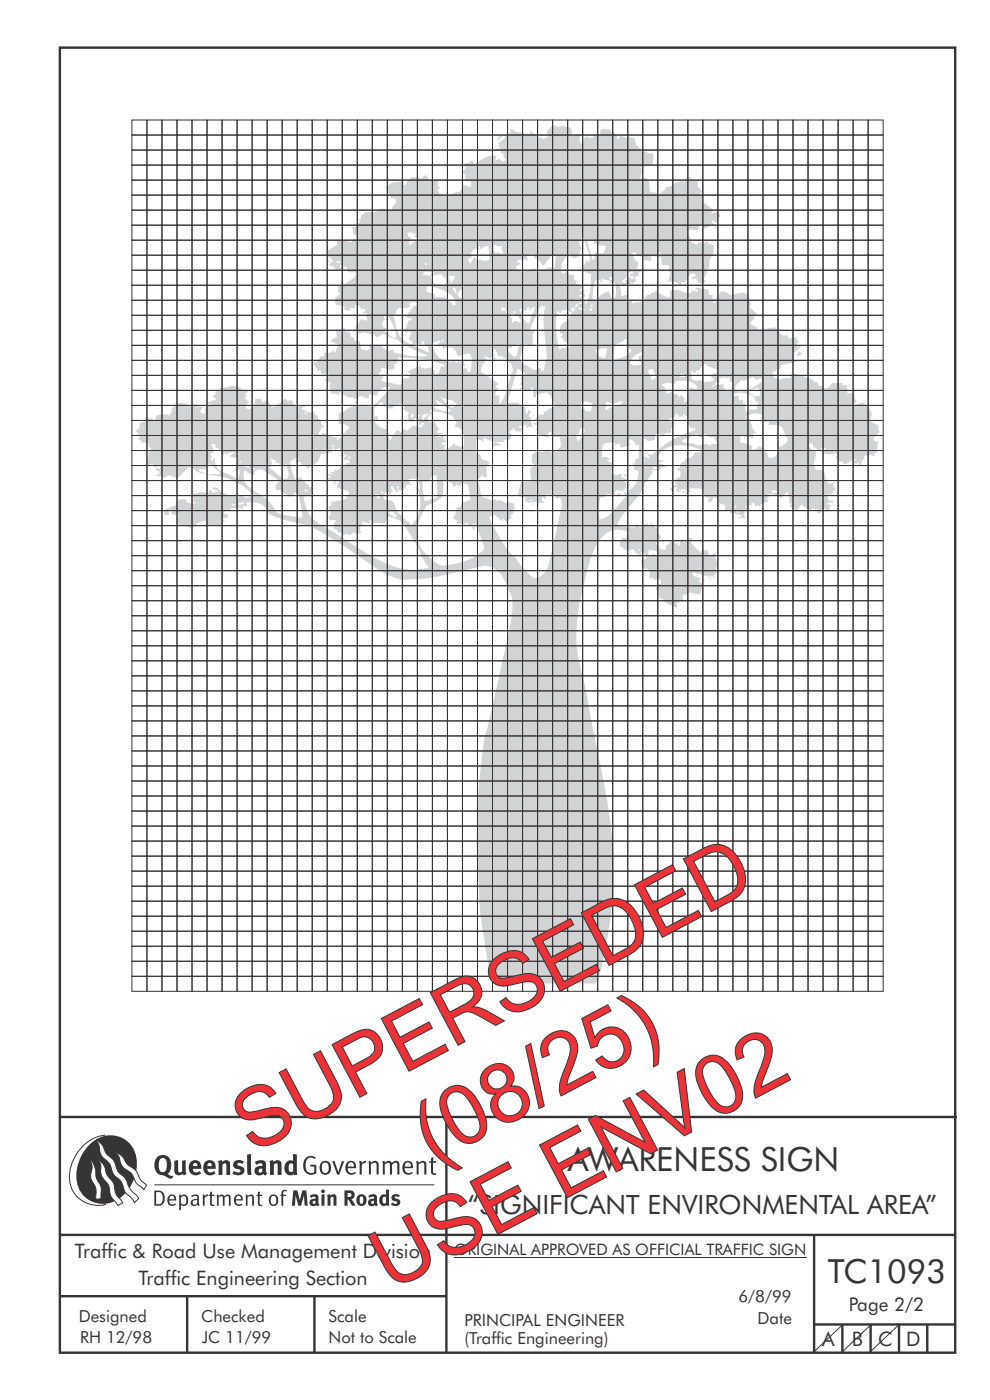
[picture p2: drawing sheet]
<svg xmlns="http://www.w3.org/2000/svg" width="210mm" height="297mm" viewBox="0 0 210 297" stroke-linecap="round" stroke-linejoin="round" font-family="sans-serif">
<defs><g id="words">
<g font-size="17.6" fill="#ed3237">
<text x="53.5" y="244.9" transform="rotate(-28 53.5 244.9)">SUPERSEDED</text>
<text x="91.7" y="247" transform="rotate(-28 91.7 247)">(08/25)</text>
<text x="82.7" y="274" transform="rotate(-28 82.7 274)">USE ENV02</text>
</g>
<g font-size="7.1" fill="#373435">
<text x="120.4" y="248.4">AWARENESS SIGN</text>
<text x="175.6" y="272.2">TC1093</text>
</g>
<text font-size="5.6" fill="#373435" x="99.3" y="257.6">“SIGNIFICANT ENVIRONMENTAL AREA”</text>
<g font-size="4.2" fill="#373435">
<text x="15.9" y="267">Traffic &amp; Road Use Management Division</text>
<text x="29.4" y="272.6">Traffic Engineering Section</text>
<text x="174.4" y="285.6">A</text>
<text x="180.7" y="285.6">B</text>
<text x="186.3" y="285.6">C</text>
<text x="192.3" y="285.6">D</text>
</g>
<text font-size="4" fill="#373435" x="180" y="278.1">Page 2/2</text>
<g font-size="3.5" fill="#373435">
<text x="16.7" y="280.4">Designed</text>
<text x="42.7" y="280.4">Checked</text>
<text x="69.7" y="280.4">Scale</text>
<text x="98.5" y="281.4">PRINCIPAL ENGINEER</text>
<text x="156.7" y="276.3">6/8/99</text>
<text x="160.7" y="281">Date</text>
<text x="17" y="284.8">RH 12/98</text>
<text x="42.8" y="284.8">JC 11/99</text>
<text x="69.7" y="285">Not to Scale</text>
<text x="98.5" y="285.1">(Traffic Engineering)</text>
</g>
<text font-size="3.4" fill="#373435" x="96.3" y="266.3">ORIGINAL APPROVED AS OFFICIAL TRAFFIC SIGN</text>
</g></defs>
<g fill="none" stroke="#373435" stroke-width=".51">
<path d="M12.7 10.1h189.9v276.9h-189.9zM12.7 237h190.3M94.7 236.9v50.1M12.7 262h190M12.7 275h82M39.7 275v12M66.7 275v12M172.7 262v25M172.7 281h30M178.7 281v6M184.7 281v6M190.7 281v6"/>
<path d="M196.7 281v6"/>
</g>
<path d="M96.3 266.7h74.7M178.7 281.1l-6.3 5.9M184.7 281.1l-6.3 5.9" fill="none" stroke="#373435" stroke-width=".21"/>
<path d="M30.6 88.7h1.7l.4 .6 .2-.4 .2-.7 .9-.3h1.6l.2 .4 .2-.4a1.12 1.12 0 0 0 .4-1.2l.9-1.2a4.2 4.2 0 0 1 2.9 .5l.4-.4 1.1 .2v.4l1 .1 .3 .2-.2 .4-.3 .1 .1 .6 .8 .2a1.72 1.72 0 0 1 .4-1.5l1-.3 .1-.3-.8-.1a1.95 1.95 0 0 1 1.8-.7v-.3l-.8-.4 .1-.3 .5-.1v-.9l1.1-.2v-.1l-.5-.1 .4-.2 1.9-.2 .1-.2h1.1a2.47 2.47 0 0 1 1.8 .9l.3-.3 .7 .5v.3h-.5l.1 .9-.3 .1 .1 .2a1.13 1.13 0 0 1 .6 1l-.5 .5 .1 .6 .9 .2 .4-.5a2.35 2.35 0 0 0 .6-1.7h1.2l.4 .8 .6-.2h.7l.1 .3a1.03 1.03 0 0 0 .8 .8 1.03 1.03 0 0 0 1-.4l1.4-1.3h.3l.4 .5 .9-.2v.3l.5 .1-.2 .3 .1 .5a.45 .45 0 0 0 .6-.3l.8 .4 .1-.3 1 .3-.6 .2-.2 .6 .6-.1a1.08 1.08 0 0 0 1.6 .5l.5-.1v.2a.47 .47 0 0 0 .5 .6l.2 .1v.6l.8 .4v.2a.48 .48 0 0 0 .3 .8l.4 .3-.7 .1-.7 1.6 1.1 .2-.3-.5 .7 .1 .1 .3 1 .2 .6 .3h.8v.5l.2 .1 .2-.4 .7-.1 .1-1 .6-.1 .2-.5 .5-.3 .2-.3a2.26 2.26 0 0 0-2.2-.7l-.2-.9 .1-1.5 1.5-.6 .7-.6h.6l.2-.5 .6 .1 .4-.2 .5 .3 .2-.3 2 .5a11 11 0 0 0 3.9-3.7l.3-.4-.6-.1a2.39 2.39 0 0 0-2.3 1.8l-1.4-.4-.3 1h-.8l-.5-.4a1.06 1.06 0 0 0-1.1 .4l-.8 .2v-.4a3.2 3.2 0 0 1-2.2-.6l-.4-.1v-.4l-.4-.1v.7l-.8-.3-.4 .3-.1-.3-.5 .1-.1-.5a2.13 2.13 0 0 1 .1-1.9h-.5v-.5l-1.1-.1a1.43 1.43 0 0 0 1.2-1.2l-.1-.2-1.4 .1-.3-.8h-.3v.4l-1.4-1.9 .9-.2v-.3l-.2-.1 .9-.3-.2-.4 1.1-.2v-.7l1.2 .1 .5-.5h.2l.3 .5 .7-1.9-1.5-.6 1.3-1-.3-1.3 1.9-.5 .1 .7 1.1 .2 .2 1 .5 .2 .2 .6 1.1-.1 .3 1.9 1.5 .3v-.2l.4-.2-.3-.8 2-.1 .1 .4 .6-.2 .5 .6 1.1 .7 .4-.3 .7-.1-.3 .5a17.5 17.5 0 0 0 7.1 .9l.1-.3a20 20 0 0 1-6.2-3.2l-3.2-1.3-1 .8-.5-.3-.1-.4-1.2-.1a2.24 2.24 0 0 0-1.8-.1 .78 .78 0 0 1-.8-.2 .78 .78 0 0 1-.1-.8l-.2-.2 .1-.4 .7-.5 .1-.7a.65 .65 0 0 1 .9 0l.4 .2 .4-.5-.4-.6 .4-.5h-.8l-.3-.1 .7-.5a.91 .91 0 0 0-1-.4l-.2-.5-1.2-.3 .2 .6-.3 .1-.9-.1 .1 .6-1-.1-.4-.5h.2l-.1-.3-.8-.2a.92 .92 0 0 1-1.1-.9l.1-.8 .9-.8-.5-.3 .2-.7v-.6l.9-.2 .9-.6a4.6 4.6 0 0 0 1.9-1.6v-.5h-.6a.93 .93 0 0 1-1.3-.6l-.1-.6-.7 .1v.3h.3l.1 .3-2.2-.2v-.4l-1.2-.3 .3-.7 .6-.4-.4-.3-.1-.3-.6-.3-.4-.3a.46 .46 0 0 0 .4-.7 1.57 1.57 0 0 1 1.1-1l.8-.5v-.7l.5-.3a4.2 4.2 0 0 1 2.6 .6l.3-.7 .8 .2v-.2a.63 .63 0 0 1 .4-.9l-1.1-.1-.3-1.7 .6 .2 .5-1.1 .5 .1 .1-.1-.3-.3a1.21 1.21 0 0 0 .5-1.4l.6-.1 .1-.5 1 .1a2.48 2.48 0 0 0 2.4-.7h1l1.4 .5 .1-.3a.75 .75 0 0 1 .4-1l.5-.6-.2-.8h-.8l-.2-.2-1.2-2.1 .4-.1a3 3 0 0 1 2.9-1.2h.6l.1 .8h.3a2.12 2.12 0 0 1 2.1-1.7l1.4 .2a.93 .93 0 0 1 1-.6 2.04 2.04 0 0 0 2.3 1.2l.2 1.2 .4 .2-.6 .3a1.65 1.65 0 0 0 2.6 1.2l1-.3 .2-.3h.6l.4-.1 .6-.9-.2-.6 1.7 .6 .3-.6v-.3l-.6-.3-.8-.1 .1-1.4-.4-.2-.1-.2 .6-1a.73 .73 0 0 1-.3-1h.5a.51 .51 0 0 0 .8-.4 .63 .63 0 0 1 .8 .6l2.2-1.4a3.2 3.2 0 0 1 2.5-.3l-.3 1 .9-.3 .5 .4h.2l.8-.3-.2-.2a.61 .61 0 0 1-.4-.8v-.3l-.6-.2 .1-.4h-1.1l.1-.3 .8-.2-.1-.3-.5-.3 .4-.2-.3-.3 1.5-1.1 .1-.3-.3-.3 1.4-.6-.1-.5a.59 .59 0 0 1 .8 .1l1.1 .4 1.9 .3h.4l.1-.6h.2l.4 .7 .3-.3 .5 .5 .4 .7 .5-.3 .5 .4 1-.5v-.3l-.2-.4a1.1 1.1 0 0 1 .6-1.1 .99 .99 0 0 1 1.5-.3v.1l1-.3 1.8 .4 .4 1.1-.3 .8 .9-.3 .8-.1 .2 .2v1.4l.2 .3 .4-.3 .7-1.2 1.4 .3a1.44 1.44 0 0 1 1.6-.7l.1-1.1 .9-.1a1.16 1.16 0 0 1 1.6 .9l.3-.2a2.11 2.11 0 0 1 .8 1.5h.3l.2-.9 1.5 .6v-.2l.3-.2 .6 .3 .8 .2 .1 .6a1.27 1.27 0 0 0 .8 1.2l.1 .8 .7 .2 .8-.1v.4l1.4 .1-.2 2.3-1.7 .4-.9 .1 .8 .9-.5 .3-.2 1.4 1.3-.3 .5 1.1 .1 1.7 .9 .4h.8l.2 .5 .7-.7 .6-.3a.81 .81 0 0 1 1-.8 1.13 1.13 0 0 0 1.2-.9l.7-.1a1.15 1.15 0 0 1 1.4 .1 .85 .85 0 0 1 .7-1l.7-.1-.6 .4 .1 .2 .3 .1 1.6 .3-.1 1.1 .3 .2 .7 .8-.7 .4 .4 .3a.54 .54 0 0 1 .4 .8v.6l2.2 1.8-.4 .7 .3-.1a.82 .82 0 0 1 .9-.3 .82 .82 0 0 1 .6 .7l.1 .3-.2 .2-.5-.1 .1 .6-.1 .6h-.5l-.3-.5-.3 .2 .1 .5 .6 .3-.3 .1-.8-.3 .2 .5-1.8 .6 .2-.8h-.9l-.2 .1v.3l.3-.1-.2 .4a1.44 1.44 0 0 1-1.4 .2h-.5l-.7 .4 .7 1.2 .3 1.1 1.2 .5 .3-.3a1.63 1.63 0 0 1 1.4 0l.3-.4h.2l.4 .9 .3-.6a.47 .47 0 0 0 .6 .5l.2 .1-.2 2.1a1.41 1.41 0 0 0-.8 1.6l-.1 1.2h-.7l.4 .7-.4 .3-.4 1.3 .4 .4-.9 .5a1.2 1.2 0 0 1-1-1.1l-.8 .1-.2-.1 .2-.4 .6-.2-.4-.5-.3-.1a3.4 3.4 0 0 0-1.5 1.8l-.1 .2-.7-.1-.4 .7-.4-.4a2.7 2.7 0 0 0-2.1-.3l.3-.8a1.19 1.19 0 0 0-.2-1.6l.2-.9-.5-.2h-1l-.4-1.7-1.9-.3-.1 .9-.3 .2-1.1-.2-.3-.8a1.26 1.26 0 0 1-1.5-.8h-.8l.6 1.7a.75 .75 0 0 1 .7 .9l-.4 1 .6-.1 .6 .3-.7 .4v.8h-.6v1.2l-.5 .1 .1 .3h-.2l-.4-.3-.1 .5-.9-.2a.9 .9 0 0 1-.7 .7l-.5-.7h-.3l.4 2.6 1.3-.3 .1 .6 .4 .7 .2-.1 .3 .1-.1 .6 .9-.3h.9l.3-.3a1.16 1.16 0 0 0 .9-.9l.5-.3 .6-.1 .1-.5 .5 .2 .2-.4h.6v.3l.8 .4 1.5 .6 .4-.2-.1-1.3 1.3-.1 2.2 .6 .1 .4 1.3-.7-.3-.1v-.2l1.2 .4 .1-.3-.7-.5h.4l2.6 .3 .1 1.1-.3 .1h1.3l-.3 .3 .1 .4 .6 .2 .6-.7a.98 .98 0 0 1 .8-1l.7 .1 .1 .2h.5v.5l2.9-.5h.6v.4l.6-.2 .1 .3a.45 .45 0 0 1 .1 .7l-.1 .1v.6l.4-.1 .2 .8-.3 .2v.4l1.6 1.2-.1 .3-.7 .1-.1 .3h.6l-1.2 1.4 .4 .3a2.2 2.2 0 0 1 1.3 1l3.7-.4 .6 .7a1.34 1.34 0 0 0 2 .7l.2 .9 1.7-.3v.8l.5 .1v.3h-.5l.1 1.2 .2-.5 .9 .2-.6 .2-.9 1-.7-.1v.3l.5 .1-.1 1.4h1.1l-3.9 1v.6l-.8 .2-.3 .5h-.6v.6a1.13 1.13 0 0 0 1.1 1l.7 .2v-.3l2.1-.1-.1-.9h1.1l3.7 1.2 .1 .5h.7l.4 .7 .9 .3v.3a1.23 1.23 0 0 0 1.7-.7l.4-.4 1.1 .1 .9-.2v.7l1-.2 .1 2.1 .5-.3 .7-.1 .3 .6 .1 .9 .3 .1-.1 .4-.8 .3 .2 .3 2.1-.5 1.1 1a1.97 1.97 0 0 1 .4 2.7v.2l.5 .4 1.2 .5 .2 1.4-1.3 1.4 .1 .2a.54 .54 0 0 0 .8 .5h.3l-.3 .7v1.2l-.1 .5-.6 .1 .1 .5-.5 .1-.2-.3-1.4 .1-.1 .9h-.3l-.3 1.1-.3 .2-.3-.7-.6 .3-.6-.4 .5-.3 .1-.4-.9 .4a1.84 1.84 0 0 1-1.7 .7l-.2-.5-.7 .1-.7-.8 .2-.5 .4-.1v-.2l-1-.2-1.2 .2a.75 .75 0 0 1-.7-.2 .75 .75 0 0 1-.3-.7l.5-.2-.3-.2h-.6l-.3 .5-1.3-.7-.4-.8-.9 .1 .7 1.5h.9l.1 1-.3 .8a2.61 2.61 0 0 0 .3 2.2l1.3-.1 .1 .3 .4 .4 .2 1a1.1 1.1 0 0 0 .5 1.1 1.1 1.1 0 0 0 1.3 0l.3-.1-.1 .4-.4-.1 .1 .8h.5l-.1 .7h-.5l-.1 .5-.5 .4-.6-.1 .2 1.2 1 .1 .1 .6h-.2v-.2l-1 .1-.1 .3 .9 .2-.4 .2v.7l-.4 .3-.5 .1 .3-.3-.3-.2-.4-.2v.4l-.6-.1v.7l-.8 .1 .2-1-.6 .4-.1-.5-1 .5-1.9-1.3-.7 1.3-.5-.1-1.3-.7 .6-.6-.7-.3 .2-.2v-.4l-.5-1.7-1.4 1.4-1.2-.7-1.3-.2-.1 .8-.3 .1 .2 .7-1.7 .7 .2 .1-.1 .3-.4-.1v-.2l-.7 .2-.3-.6-.5-.2v.6l-.5 .1-.6 1.2-.1-.2h-.3v1.5h.3v.3l-.9-.2-.7 .2 .1-.4 .7-.2v-.2l-.6-.1-1.1-.3h-.7v-.5h-1.3l.2-1.3-.6-.1-1-.4 .3-.3-.7-.7h-.5l-.6 .9-.6 .1v-.7l.5-.2-1.2-.3-.3-1.6-3-.2 .2 .6 .3 .1-1.4 .5v-.3l.6-.2-.3-.2a.49 .49 0 0 0-.8-.3l-.8 .1v.3l.5 .1-.1 .2-1.1-.3 .4-.8h-.7l-.3 .8-.6-.3v-.2l1.6-1-.5-.1 .1-.5a.54 .54 0 0 1 .6-.7l.3-.1 .1-.5a.66 .66 0 0 0-.5-1l-.2-.2 .2-.2 .4-.1a1.22 1.22 0 0 1 1.1-1.5l.1-.2-.1-.3 .9-.1a1.53 1.53 0 0 0 1.1-1.2l1.1-.1 .4-.1v-.4a9.2 9.2 0 0 0-7.9-.1l-.7 .6-.5 .8-.3 1.1 .7-.2 .8 .2-1 .3-.5 .4 .7-.1 .6 .3 .6 .1-.1 .3h-.6a.52 .52 0 0 0-.5 .5l-1.2 .2-.7-.1 .1 .3 .2 .1-1.5 2.3h-.3a10.6 10.6 0 0 1-3.1 4.9l-2 2.6-.6 1.6 1.7 .2a3.9 3.9 0 0 0 2.2 0l-.2-.5h.1l.9 .7 .4-.2-.1-.3 1.5-.3 .2 .6 .4-.7 .2-.1 .1 .3a1.21 1.21 0 0 0 1.1 .8l-.1 1.3 .6 .2 .2 .7-.8 .2-.1 .4 .6-.2 .1 .2-1 .3 .1 .1 1.1 1.4h1l.1-1a1.27 1.27 0 0 0 1-.9h.7v.2a.63 .63 0 0 0 .8 .5v.4a.85 .85 0 0 0 .5-1.1l.7-.1v.4l.1 .1 1-.8 .4-.2 .4 .2-.5 .7 1.9 2h.4l.3-.5 .4 .1 .1 .3 .5-.2 .5 1.4 1.2-.8v.9l.4 1.9-.3 .6 .5 .8h-.5l-.1 .4-.3 .2 .1 .5-.3 .1v-.5l-.8 .2-3.4-1-.1 .6 .7 .4 1.2 .3-.6 .5 .3 .3 .5 .3 .1 .9-.4 .6-.1 .8-2.5-.4h-.4l-.1 .5h-.5a.75 .75 0 0 0-.2 1.1l.1 .3-.7-.1-.1 .3-.7 .1 .2 1-1.2-.4a2.65 2.65 0 0 1-1.8-1.4l-.8-.2v-.6l-.4-.1v-.3l.3-.1v-.4l-.7-.2v-.2a.6 .6 0 0 1 .6-.7l-.2-.4 .5 .1a.71 .71 0 0 0-.3-1.2l-.8 .3-.3-.3-1-.3 .1-.4a1 1 0 0 0-.3-1.4l-1-.1-.4-1.3v-.4l.7-.2 .5-.4-.7-1.1h-.5v.7a.45 .45 0 0 1-.5-.5l-.6 .1-.3-.7-.6-.3-.2 .4-.8-.3h-.6a.86 .86 0 0 0-.9-.7l.2-1.3 .4-.2-.3-.4 1.1 .2v-.5l.4-.3 .1-.5-1.5-.4a4.7 4.7 0 0 0-5 2.5 36.7 36.7 0 0 0-3.5 10.9 31.6 31.6 0 0 0 .2 17.6l3.7 18.4a102.6 102.6 0 0 1 2.8 27.9 103.7 103.7 0 0 1-3.1 17.7l-.8 1.2h-21.7l-.9-3.7a136 136 0 0 1-2.3-30.7 116.7 116.7 0 0 1 1.7-18.6l1-3.9 2.6-11.7a66.8 66.8 0 0 0 2.1-12.1l-.3-1.9-.4-.5-.3-1a6.4 6.4 0 0 0-4-4.5l-.9-.1-3.9 .9a53.9 53.9 0 0 1-12.7 2.1 14.5 14.5 0 0 1-7.4-3.1l-6-4.1-2-1-1.6-1.3-2.7-1.4v-.3l-.8-.2a48.7 48.7 0 0 1-8.1-2.3l-.6-.4-.5-.8a3.3 3.3 0 0 0-3.5-1.5h-.8l.3 .5v.2l-.3 .2-.8-.2 .3 .7h-.4l-.6-.6-.1 .4h-1.6v.5l-.5 .1a.68 .68 0 0 0-1 .4l.1 .2 .5 .1 .1 .3 .2-.2a.76 .76 0 0 1-.9 .8h-.3v.3l.6 .1-.9 1-.4 .1-2.8-.2v-.8l-.9 .1a4.7 4.7 0 0 0-2 1.3l-.4 .1-.9-.3-.1-.1v-.2h-1l-.7-.3a1.94 1.94 0 0 1 .3-1.9h-1.2l-.5-.3 .1-.6-.7-.3 .2 .6-.1 .8-.8-.1-.2-.6v-.4l.2-.1 2.5-1.1 .1-.3h-.3l.1-.3a1.97 1.97 0 0 1 2.1-.5l.2 .7 1.7 .1v-.3h-.6l.3-.4-.3-1.2 1.1-.3a2.4 2.4 0 0 1 2.3 .1l.1-.6 .4-.2 .3 .6 .9-.2 .2 .2 .1-.5-1.1-.2v-.5l1.1 .2 .2 .4a5.7 5.7 0 0 0 3.3 1.4l.4-.7h.3l-.2 .9 .5 .2v-.3a.83 .83 0 0 1 1.1 .1l.8 .2 .3-.4 .6 .2 .5-.6-.6-.2a13.2 13.2 0 0 0-9.1-3.9l-.3-.2h2.6v-.3l-1.5-1.4-.7-.4-.8 1-1.3 .1-.1 .3 1.3 .5-1.3-.1-1.6-1.1-.5-.2-2.7 2.7-.3-.5-1-.1v-.4l-1.6 .7-.1-.5-.8 .2-.2-.1-.4-.2 .8-.2 .1-.6-1-.4 .4-.3 .6 .2 .2-.6-1.3 .2-.4-.8-.9 .3-.4-.1v-.3l.2-.1 .2-2.3 .8-.2-.4-.4-.4-.9a1.66 1.66 0 0 0-1.6-.5v-.5h-.6l.1-.3 .2-.2-.5-1.2h-.3l.3-.5 .5-.3a.88 .88 0 0 1 0-1 .88 .88 0 0 1 .9-.3h.5v-.3zM150.5 122.6l.5 .1-.4 .2zM109.8 78.3l1.6 .8-.1 .4-.8 .4 .1 1.3-.4 .4 .9 .3-.9 .6 2.4 .4 .1-.7h.4l.1 1.9 .4 .2 .2-.1-.1-.6 .8 .1 .4-.3 .9-.2 .4 .2 .7 .8 .7 1.6 .1 .5-1.5 .5-.1 .4-.8 .2 .1 .5-.2 .2-.6-.2-.7 .8-.4 .1 .4 .9h-.8l.3 .4 .9 .3-.6 .6 .3 .9 1.7 .8 .9 .1-.5-.3-.1-.4 .4-.1 .1-.4h.4l-.1 .9 1.5 .3h.5v.3a2.38 2.38 0 0 1 0 1.8l-.4 .2-.1 .4 .1 .2-.6 .1a.61 .61 0 0 0-.8 .1h-.3v-.5h-1a1.4 1.4 0 0 1-1.9 .4h-.3l-.1 .3-.5 .2-.1 1.8 .2 .1a.59 .59 0 0 1 .4 .8l-.5 .1-.3 .3-.1 .9a2.56 2.56 0 0 1 0 1.9l-2 .1-.7 2.5 .9 .7 .9 .2-.3 .2a1.12 1.12 0 0 0 1.4 .8l.1-.3 1 .1 .2 .3 1.4-.1v-.3l-.4-.1v-.7l.9 .2-.2-.9 2 .1 .4 .9 .4-.3 .4 .1 .1 .3 .1 1.6-2.5 11.4a4.4 4.4 0 0 1-2.5 3.6l-.8 .1-1.1-.9-1.9-2-.9-1.6-.6-.3a27.9 27.9 0 0 1-5-8.2l.5-.3v.3l.3-.1 .2-.5 1.8 1.5v-.7l1 1 .4-.8 .9-.3-.6-.2-.1-.3 .5-.1 .1-.2a.87 .87 0 0 1 .6-1.1 .66 .66 0 0 1-.3-.9l-.3-.2-.9-.2 .3-.1-.7-.1-.2 .4-.7-.5-.6-.2-.7 .2v-.4l-.5 .1-.1 .2-2.6-.7-.5-3a.95 .95 0 0 1 .6-1.4l.1-.6 .2 .7 .7 .1v-2l-.1 .1 .8-1.3-1.1-.6-.2 .2-.6-.6-.2-.6-.8-.3 .1-2.8 .4-.1 .6 .1 .1 .4 .4-.3-.1-.6 2.4 .9-.4 .5v.3l1.7-.1v-.3l-.8-.2v-.2h1.6v-.4l1.2-.1 .2-1.2-.3-.5 .6-.5 .1-.3h.3l.1 .6 .5 .1 .9 .1 .1-.5a.9 .9 0 0 1 .7-1l.5 .2-.4 .2 .2 .2 .6-.2 .7 .1-.5-1.6 .3-.2-.1-.3h-.5v-.7l.5-.2-.5-.6-.2 .3-.1 .4h-.3l-.2-1.3-.8-.3-.7-.6-2.3-.1zM61.6 97.9l.4-.2a1.51 1.51 0 0 1 1.4-.6l-.1 .4-.6 .2v.3h1.1l.1 .5a.58 .58 0 0 0 .9 .2l.4 .2-.1 .3 .1 .2 .4-.3 .3-.5a2.52 2.52 0 0 0 2.2-2.3l.4-.1a3.7 3.7 0 0 0 2.1-.5l-.2-.4 .3-.2 .2 .2v.5l.2-.2a.96 .96 0 0 1 1-.5l-.1 .6 .8-.3v1.4l.3-.1v-.3l.4 .1v.3l-.5 .3-.2 .4h1.3l.1 .7h-.4a.91 .91 0 0 0-.9 .7l-.7-.1 .1 .5-.8 .5-.6-.1-.1 .4h-.6l-.1 .3 .7 .1-.3 .1-1.6-.2 1.2 .7-.1 .3-.7-.3 .1 .6 1.3 .3 .3 .2-.3 .3 .2 .3h.2l.1-.6 .7-.1-.4 1.3 2.4 .8 .2 .7-.5 .2v.3a1.67 1.67 0 0 1-1.9 .8h-.4a.97 .97 0 0 1-1.2 .2v.2h.3l-.2 .6a.72 .72 0 0 0-.5 .6 .72 .72 0 0 0 .4 .7l.1 .7-.5 .5 .2 .4a1.21 1.21 0 0 0 1.4 .2l-.4 .8v1.2h.6a.63 .63 0 0 0 .3 .7 .63 .63 0 0 0 .6 0h.3v.5l.9-.3 .1 .3 .8-.1 .2-.4 1.3 .3 .9-.4-.4-.1-.1-1.3h.5l.1-.2-.3-.2 .2-.3 .5-.2 .1 .3a.75 .75 0 0 0 1.1-.6l.3 .1 .3 .6h2.4l.7-1.4 .4 .1a5 5 0 0 1 3.8 2.9l1.9 3.1 1.1 2.5 1.4 2.3a14.1 14.1 0 0 1-10.3-1.6l-2.7-1.5-7.8-4.9-2.3-1.3-.3-.3a5.9 5.9 0 0 1-2.9-4.4l-.2-1.1a1.91 1.91 0 0 0 1.8-2.8l-.3-.2 .1 .9h-.3l-.3-.4-.5-.4a.81 .81 0 0 0-.8-.7l-.3-.6-1.3 .6-.8-2.7zM94 102a.8 .8 0 0 1 1.2 .1l.8 .4 .2 .8 .8-.5v.2l.7 .1 .1-.4a1.26 1.26 0 0 1 1.5 .2l.4 3.4-.8-.1v.3l-.9-.1a1.04 1.04 0 0 1-1.1 1.3l.1 .4-.6 1.3-.4 .5 1.2 .6-.3 .7 1.3-.1v.4l.4-.1 .1-.3 .5-.1 .1 .3-.3 .2v.2l1.1-.2 .1-.3h.7l1.5 3.8 .3 1.4a10.4 10.4 0 0 1-6.4 3.3l-2.8 .3a9.3 9.3 0 0 1-5-6.2 10.8 10.8 0 0 1 2-6.5 5.9 5.9 0 0 0 3.3-2 7.8 7.8 0 0 0 .2-3.3zM137.6 116.7h.3a1.6 1.6 0 0 1 1.8 1.1l-.6 .1-.1-.3h-.7l-.2 .4-.6-.1zM135.5 116.5l.5 .2-.5 .2zM100.1 111.7l.6 .1v.6h-.3zM81.6 104.5l.9-.1v.1l-.2 .4 .3-.1 .7-.5a.35 .35 0 0 0-.3-.5l-.1-.5h.5a1.23 1.23 0 0 0 1 1.1l-.2-1.2 .5-.1-.3 .8 .7 .2 .1-.4 .5 .2 .5-1.1a3 3 0 0 1 3 3.4 6 6 0 0 1-1.3 4.5l-.5 .6h-.4l-.1-.5a10.3 10.3 0 0 1-2.9-2.8 2.25 2.25 0 0 0-1.5-1.9l-.8-.1-.2-.3-.3-.7 .4-.1zM127.9 94.4a2.7 2.7 0 0 1 2.4-.5l.3 .6a.63 .63 0 0 1 .8-.4l.3 .8 1.6-.4 .4-.2-.4-.6v-.4a1.24 1.24 0 0 1 1.4 .7l.3 .5 .5-.1v2.9h-.6l-.3 1h-.5v.3l.2-.2 .3 .5a.6 .6 0 0 0 .2 .9l.6 .1v.6a3.7 3.7 0 0 1-1.9 3.4 .78 .78 0 0 1-.8 1v-.7l-.5 .5 .8 .5-2.3 2.6a6 6 0 0 1-3.4 2.4l-.1-.1a11.2 11.2 0 0 1 .2-4.6h.3a.8 .8 0 0 0 1-.7l1.8 .2a.83 .83 0 0 1 .1-1l1.6 .1v-.4h.5l.2-1.4h-.4l.1-.4h.7l-1.6-.8 .2-.5-.6-.2a.83 .83 0 0 1-1.4 .1l-.3-.1 .3-1 .4-.1-.2-.2 .1-.7-1.3-.6-.1-.2 .6-.2-.3-.2a1.17 1.17 0 0 0-1.4-.1v-1.7zM51.7 99.9l.6-.1 .1 .4 1.1 .4 .4 .1 .1-.3a.59 .59 0 0 1 .6-.7l1-.1 2.9 1.9 .7 .7-.4 .5a.78 .78 0 0 0 .1 1.3h.6l.3 .3a2.42 2.42 0 0 0 1.6 .7l.1 .5 .9-.5v-.5h.3l.7 .4 .6 3.3 .1 1.6-3.2-.4a4.4 4.4 0 0 1-2.5-1 8.6 8.6 0 0 0-4.3-4.1 3.8 3.8 0 0 1-2.4-4.4zM82.4 108.8l.8-.3 .8 .8 .1 .4h-.3l-.7-.4zM156.2 108.3l.3 .1 .2 .5-.3-.1zM155.9 107.3h.3a.43 .43 0 0 1-.4 .5zM158.2 107.3l.3 .1v.4l-.3-.2zM49.3 106.9h.6a.41 .41 0 0 1-.6 .4zM50.6 106.7l1.2-.1 .1 .1-.9 .4h-.4zM112.9 106.9l.3-.1 .1 .3h-.5zM112.4 106.1h.4l-.4 .2-.2-.1zM89.7 102.2a1.47 1.47 0 0 0 1.9-1.3h1l.2 4.7-2.7 .7-.3-1.6zM79.7 104.8a.8 .8 0 0 1 .8 1l-.6-.2v-.5l-.2-.1zM131 104.7h.4l.3 .4-.8-.2zM80.9 104.2a.36 .36 0 0 1 .3 .3 .36 .36 0 0 1-.3 .4zM145 104.1l.2 .1-.1 .4h-.3zM177.1 104.5h.5l-.4 .1zM163.9 104l1 .2-.1 .3-1.1 .1zM117 104.1h.4v.3l-.4 .1zM64.6 103.9l.7 .1-.2 .2-.5 .1zM86.6 101.7l.8-.2a.76 .76 0 0 0 1-.1l.3-.1 .4 2.5a3.8 3.8 0 0 1-2.5-2.1zM133.3 102.6l.6 .2-.6 .1zM142.4 102.3h.4l-.5 .5zM37.9 102.1a.7 .7 0 0 1 .9-.1zM65.3 101.8h.4l.1 .3-.6 .1zM44.8 94.2l.9 .1v.6l1.1 .5v.3a.61 .61 0 0 0 .6 .9l.2-.5 .4 .1-.1 .4 .5-.5 1.2-.2-.1 .4-.4 .2-.3 .3 .3 .2 1.6 .2a.56 .56 0 0 0-.4 .9l-.3 .2 .3 .5-.5 1.1h.6l.1-.4a1.33 1.33 0 0 1 .1 1.8l-.3 .5-1.2-.9-1.3-.5a2.81 2.81 0 0 1-2.2-3.3l-.3 .1-.2 .6-.4-.4v-.3l.2-.1 .1-.4h-.4v-.4l.7-.3zM57.4 97.2l1.1 .5 .1 .6 .5-.1a.87 .87 0 0 0 1.3 .4l.4-.1 .1 .7a3.7 3.7 0 0 1 .2 2.1l-.3 .3-.6 .1-3.2-2.6 .6-.1v-.6a.86 .86 0 0 0-.2-1zM132.2 100.6l1.1 .2v.3l-1.1-.1zM53.6 99.4h.5l-.1 .2-.5 .1zM138.5 99l1.3 .2-.1 .3h-.8l-.4-.1zM51.9 98.6l1 .2-.1 .5-1-.3zM53.4 98.2h.3l-.2 .4zM50.9 97.8h.3l-.2 .4zM136.4 97.4l.5 .3-.1 .1h-.2zM73.9 96.8l.5 .2-.5 .3zM136.4 92.9l.8 .5a1.76 1.76 0 0 0 1.7-.1l.1-1.2 .8-.1 1 .3a1.17 1.17 0 0 1 1.2-.4l.4-.1-.1-.9a1.01 1.01 0 0 0 .5-1.5l-.8 .2v-.8l.6-.1a1.06 1.06 0 0 0 .8-1.1l.1 .1a.35 .35 0 0 0 .4 .4v.3h1.1l-.1-.6 1.1 .6-.1 .4a1.51 1.51 0 0 0 .8 2.1h.8l-.1 .4a22.5 22.5 0 0 0-9.1 5.3l-.8-.2v.4l.4 .1-.1 .3-1.1-.3-.3-1.2zM158.3 88.3a3.9 3.9 0 0 1 3.3-.4l.1 1 .6 .7 .8-.2v.8a3.6 3.6 0 0 1 2.8 .5l.3 .4 .3 1.5 .4 .2a1.04 1.04 0 0 1-.8 1.6l-.1 .2-.6 .2-.2 .5a1.91 1.91 0 0 1-2 1.9l-.6-1a2.1 2.1 0 0 0-1.9-1.5v.4l-1.2 .3 .1-.7-1.8-.7-.8-.1v-1.5l1.2 .3a1.07 1.07 0 0 1 1.2 .2l.3 .1 .1-.2-.1-.8 .7-.1-.7-.7-.4-1.6a1.74 1.74 0 0 0-1-1.1zM49.9 96.1l.8 .2v.2l-.1 .1-.6-.2zM69.2 95.2h.5l-.8 .7zM91.1 88.2l.9-.9 1.8 .2 2.3 .8 .6 1.1 .1 .5-.3 .3-.1 .3a2.12 2.12 0 0 1 2 2.6v1.4a1.76 1.76 0 0 1-1.9-.1v-.3l-.4 .1v.2l-1.8 1.2 .1-1.3-.7 .1v-.5h.6l.4-.2-.3-.5h-.4l.4-.5a1.8 1.8 0 0 0-1.7 0v-.4l1.4-.3-1.4-.2 .1-.3 .3-.4-1.1-1.7-.4-.1-.2 .3-.8-.3 .1-.5zM70.4 94.5h.4l.2 .2-.5 .2zM144.7 93.5l3.1-1.5 .4 .6 .8 .3a.73 .73 0 0 1 .9-.8 .92 .92 0 0 0 1.1 .7h.5l.1 .3a.57 .57 0 0 0 .6 .6l-.1 .5h-.4a.74 .74 0 0 0-1 .3h-.2a1.48 1.48 0 0 0-1.9-.1l-.8 .1-.4-.4-2.8-.3zM123.1 90.9l.8-.2 .2 .9-1 1.6-.4 .5v-.1a1.62 1.62 0 0 1-.4-1.5h.4zM152.3 93.1h.3l-.1 .4-.2 .1zM80.1 85.9l.6-.5 .5-.1 .2 .9 1.9 .5v-.3l.4-.1 .1-.5 .7 .2 .2-.3a.77 .77 0 0 1 1 .8l-.5 .1 .7 .3v.4h.6l.3 .5-.4 .3 .2 .3v.8l.1 .2h1.2l-.1-.7h.2a.45 .45 0 0 1 .5 .6h.5l-.1 1h.3l.1-.5h.4l.5 .2-.5 .1-.2 .5-1.9-.3-1.3 1.2-.7-.6-.4 .9-1-.5-.6 .8-.5 .5 .1 .2-.5 .5-.7-1.6v-.6a2.91 2.91 0 0 1-2.6-2.1l.6 .2 .2-.9h-.8v-.7a1.78 1.78 0 0 1 .7-1.7zM110.1 90.4h.5l-.1 .4h-.3zM89.7 87.8l.7 .2 .4-.3 .2 .2-1.2 1 .2 .3-.1 .1-.3 .1v-.9zM87.3 88l.4-.2 .2 .2-.5 .7-.2-.5zM88.5 88l.6 .2-.5 .6zM113 88.2l.4-.1-.5 .2zM64.5 87.4l.6 .4-.3 .2zM155.8 83.6a4 4 0 0 1 4.3 .9l.1 .5 .6 .3v.3a1.03 1.03 0 0 0-.2 1.1l-.6 .2-.6-.1a.61 .61 0 0 0-.6 .6h-.2a.9 .9 0 0 1-.5-1.1v-.6l-.5-.1v-.8a.6 .6 0 0 1-.9-.1l.1-.6-1.1-.1zM91.4 86.8l.3 .1v.4l-.4 .1zM92.5 84.9l3.2 2.3-.6 .2-.9-.2a3.7 3.7 0 0 1-2.1-.7l-.1-.5 1.1 .1zM123.2 85l2.4 .6-.2 1.7-1.2-.1a.47 .47 0 0 0-.7-.4l-.2-.1zM128.6 85.4l.3-.1 1.4 .3 1.6-.6a.86 .86 0 0 1-.3 1 .86 .86 0 0 1-1 0l-2.3 1.1zM93.5 84.3l2.6 .7 .3 .4 .6 .2a1.77 1.77 0 0 1-1.3 .9zM102.6 75.7l1 .1 .2 .4a1.54 1.54 0 0 1 1.2-.7l-.4-.5 .2-.7-.4 .3v-.5h.7l.5 1.5a3.2 3.2 0 0 1 3.1 2.3 4.4 4.4 0 0 1-.4 2.3l-1.4 4.2-.7 1.2h-.3v-1.6l-.9-.2 .6-1.4-.4-.3v-.2l.6-.4-1.6-1.2-2.2-1.4v-1.1l.5-.2v-.2h-.3l.1-.3h.6l-.2-.6 .5-.1v-.4l-.5-.1zM75.2 85.1l.5 .3-.3 .2zM62.8 85.3l.5-.2zM140.5 81.6l1-.3h.8l.1 .3 .7-.1 .2-.6 1.1-.1a4.2 4.2 0 0 1 3.3 1.1l.2 .6-1.5-.2-.8 2.9-.5 .1 .1-.9-.5-.2v-.5l-.4 .3-.4 .2-.3-.6h-.8v-.5l-1.4 .4-.5-1.5-.5-.1zM159.2 82.9l.8-.5 1-.2v.5a1.21 1.21 0 0 1 .1 1.2 1.26 1.26 0 0 1-1.8-.3l-.5-.3zM152.5 80.3l.8-.1v-.3l.8 .3 .8-.1a.54 .54 0 0 0-.1 .6 .54 .54 0 0 0 .4 .3l.4 .1 .1 .3-.2 .4a1.24 1.24 0 0 1-1.2 1.2l-.8-.7-.1-.8-1.6 .2-.1-.5 1-.1zM157.1 80.7l.3-.1 .2 .3 1.8-.8 .6-.1 .1 .4a1.45 1.45 0 0 0 1.4-.1l.2 .6a6.9 6.9 0 0 1-5.8 2v-.3a.7 .7 0 0 1 .4-1l.7-.5zM151.3 81.6h.3l-.3 .5h-.2zM80.9 78l.9 .2a1.95 1.95 0 0 0 1.8 0v-.9l.5-.1 .1-.4 .4-.1-.3-.8a25.5 25.5 0 0 1 10 1.5v.3l-.7-.1-.5 1.5-.5 .1-.1 .3h-.2l-.1-1a.56 .56 0 0 1-.7-.6l-1.5 .4v-.3l-.7 .3v-.7l-1.5 .6-1.3 .7 .6 .6v.2l-.3 .2-.1 .4h-.5a.66 .66 0 0 0-.9 .3l-.1 .5h.3a1.22 1.22 0 0 1-1.5 .5l-3-.8v-.4l.6-.3-.5-.1v-.6l-.9 .2 .3-.5a.81 .81 0 0 0 .4-1.1zM146.7 78.6h.2l.3 .5h.3l.2-.6 .6 .2 .2-.4a2.52 2.52 0 0 1 1.4-1.2v.4l2.4 1.1-.5 .7-.5-.4v.7l-.4 .2 .1 .4 .4 .1-.1 .4a2.58 2.58 0 0 1-2.7-.1l-.4 .2-1.5-.4zM137.5 78.5l.9-.2 .8 1.7-.5 .5-.6 .1v-.6a1.98 1.98 0 0 1-.6-1.5zM145.7 79.9l.6 .1-.6 .2zM144.4 79.3l.6 .2 .3 .2v.3h-1zM147.9 79l.2 .3-.3 .2zM92 72.7l.6-.3 .8-.1v.2a.46 .46 0 0 0-.4 .7v.3l.8-.2 .2 .7 .6-.4 .3 .1a1.61 1.61 0 0 1 1.9 1.3l.5 .5 2.1-.5a3.2 3.2 0 0 1 .5 3.2l-.1 .6-.2 .2-.4-.2-.2-.7-1 .2 .1-.5 .5-.2-.2-.9-.5-.1-.2 .4-.5-.7h-.2l.1 .5-.2 .2-.5-.3v-.3l-.5-.2v.5a3.9 3.9 0 0 1-4.2-3.7zM114.8 64.8l.9 .3a19.6 19.6 0 0 0 .1 8.1l.2 3-.3 .1-.3 2.2-.7 .3 .1-.7a.9 .9 0 0 0-1 .3 2.12 2.12 0 0 1-2-.9 1.55 1.55 0 0 1-1.3-2.2l.9-2.3h.1a.41 .41 0 0 1 .5 .5l1-.6-.1-2 .3-.1 .1-.6-.2-.3-.7 .4 .4-1.4 1.2-2.4 .4-1.2 .2-.1zM134.3 75.8a2.76 2.76 0 0 1 1.9-1l-.1 .6-.6 .2v.3a.7 .7 0 0 0 .4 1l.2 .3a2.35 2.35 0 0 1-2.4-.1l.1-.4zM104.7 75.7h.3l.2 .6h-.3l-.2-.2zM130.3 73.3l1.5-.7 .9-.8 .5 .3a1.07 1.07 0 0 0-.3 1.1l.4 .4a.83 .83 0 0 0 .8 .6 6.1 6.1 0 0 1-4 2.2zM126.4 74.2l2.4-.3-.2 .8a1.67 1.67 0 0 1-.5 1.3l-.8-.3h-.6zM107.7 73.7l.8 .1 .1-.4 1.6-.5-.6 2.6-.7 .1-.4-.4a1.62 1.62 0 0 1-.8-1.5zM169.2 74.5l1 .5-1.2 .6v-.3l.3-.5zM87.7 73.2a1.22 1.22 0 0 1 1.3-.2h.5l-.1-.7a.69 .69 0 0 1 .7 .7l.6 .3 .2 1.4-2.5-1zM118.2 66h.2a.34 .34 0 0 0 .5 .3l.4-.5h.3a1.19 1.19 0 0 1 1.5 .5l.4 .2a1.36 1.36 0 0 0-.8 1.5 2.18 2.18 0 0 0-1.9 2.6l.6 .4-.5 .4 .7 .5-.2 .2 .6 .4a1.09 1.09 0 0 1 .8 1.4l-.3-.4-.3-.1-.1 .5-1-.1-.3 .4a16.8 16.8 0 0 1-.8-7l.4-.4-.3-.3zM84.3 65.7a1.63 1.63 0 0 1 1.5-.3l.9-.2 .4-.3-.2-.3a.81 .81 0 0 1 .9-.5h.5l.2 .7-1.1 .3 .1 .3-.9 1.1-.4 .8 1.1 .3v.3l-.4 .1a1.85 1.85 0 0 0-.8 1.5 .54 .54 0 0 0-.5 .6 .54 .54 0 0 0 .5 .5l.6-.3a.49 .49 0 0 1 .5 .6l-.3 .4-.2 .8 .6 .2 .2 .7a3.9 3.9 0 0 1-3.4-3.6l-.6-2.4 .4-.1zM93.7 72.2l.5 .1-.5 .3zM81.4 66.9h.9l1 1.8a5.4 5.4 0 0 1 .7 3h-.6l-2.1-1.7 .8 .2a.97 .97 0 0 0-.8-.8l-.2-.8 .3-.6zM111 65.9h.8v-.2a.36 .36 0 0 1 .3-.5l.3-.1-.1 .8a1.41 1.41 0 0 1 1.2-.7l-1.2 3.3h-.2a2.35 2.35 0 0 1-1.4-2l.4-.2zM108.5 66.6l1.4 .3 .6 1.1v.4l-.6-.1a.83 .83 0 0 0-1.1 .1l-.2 .1 .1-1-.2 .1-.2-.2zM120.2 66.4l.6 .1-.2 .4-.4 .3zM106.3 65.4l.7-.2 .7 1.1-.4 .1-.1-.5-.8 .2zM108.8 66l.7 .2-.4 .2-.3-.1zM110.2 65.5h.4l-.2 1zM121 65.3a.64 .64 0 0 1 .9 .5l-.4 .4zM125.1 65.6l.4-.3 .1 .6-.4 .1-.2-.2zM122.7 65.2l1.4 .4-.1 .3-1.3-.4zM122.3 64.5l.4 .1-.6 .8-.1-.4zM125.4 64.7l.3-.2v.5l-.4 .2zM90.7 60.7a9 9 0 0 1 5.5 2.5l.4 .7v.8l-.5 .1-.2-.5-.1-.1a.42 .42 0 0 1-.4-.2 .42 .42 0 0 1 0-.4l-.8-.1-.3-.9-.2 .5-1.3-.1a.67 .67 0 0 1-.7-.7l-1.6-.4zM122.7 64.4l1.1-.4-.2 .3-.7 .2zM123.3 50.3l.5 .1 1.1 3.5 .3 1.4-.4 .3-.2-.3-.3 .1-.3 .6-.8 .8 .4 .1v.6l1.8 .6a13 13 0 0 1-1 6.3l-.2-.2a.68 .68 0 0 0-.8-.8l-.1-.3 .6 .1a.7 .7 0 0 0-.3-1.2l-.3-.1 .9-.2a.65 .65 0 0 0-1 0h-.3l.1-.3 .9-.7-1.7-.4v-.3a.61 .61 0 0 0-.5-.9v-.4l.3-.1-1-.3a.53 .53 0 0 1-.5-.7 .57 .57 0 0 0-.8 .5l-.6-.4v-.9a2.9 2.9 0 0 1 1.2-2.5l.6 .1 .7 .4a1.65 1.65 0 0 0 1.6-1.9h.6l.1-.1-.4-.3a.93 .93 0 0 1-.4-1.5zM151.2 64h.8l-.8 .3zM121.8 63.5a.86 .86 0 0 1 1.2 .4l-1.2-.2zM126.3 59.6l.4-.3 .1 .3 .5-.2 .1 .4 .2 .1 .2-.2-.3-.1 .1-.5 1.8 .6-.4 .3h1.4l.1 .4a4.2 4.2 0 0 1-.2 2.9l-.7-.1-.4-1.3a2.56 2.56 0 0 0-2.3 1.7l-.3 .2-.9-.1v-1.4a5.6 5.6 0 0 1 .6-2.7zM145.9 63.1h.6l-.8 .5zM97.6 61.5h.4l.1 1.7a1.22 1.22 0 0 1-1.1-.8zM122.7 62.8l.8-.3-.1 .4-.4 .1zM96 61h.5l.4 1.2-.2 .1-.3-.3zM91.4 58.5l1.4-.2h1.1v.4h.5l.1 .4a1.47 1.47 0 0 1-.3 1.5l-.9-.2a1.51 1.51 0 0 1-1.8-1.2zM95.3 58.5l1.2 .1-.9 1.7zM132.7 57.9h.7a.66 .66 0 0 1 .9-.2l-.2 .4-.3-.1-.2 .6 .8 .2 .1 .3h-.2a.43 .43 0 0 1-.6-.3l-.4 .1v.4l-.7 .4 .1 .3-.7-.1 .1-.5 .4-.3 .4-.1 .1-.8-.3-.1zM129.3 58.8l.5 .1 .1 .5h-.4l-.2-.3zM89.8 57.9a2.32 2.32 0 0 1 2.4 .1l-.2 .1h-.5l-.2 .2-.5 .2-.2-.2-.9 .1zM109.7 55.3l.7-.2 .3 .4h.3v-.5l.6 .1 .1 .4a1.45 1.45 0 0 0 0-1.4l1.7-.3-.2 1 .3 .1a.69 .69 0 0 1 1 .5l.5 .9a1.22 1.22 0 0 0 1-.9l.5-.4 .2-.6 .7-.1h.5l-.1 1a4.1 4.1 0 0 1-.6 2.2l-.1-.2 .1-.6-1.2 .1 .1 .3h-1.5l-.4 .8a1.06 1.06 0 0 0-1.6-.8l-.5 .2a1.74 1.74 0 0 1-2 0l-.6-.3v-.5l1-.5-.7-.4zM72.1 56.3h.4l-.1 .4-.3 .1zM90.2 55.8h.3l.1 .4-.5-.1zM71.4 55.4l1 .2-.5 .3-.5-.2zM100.4 53.1l.7-.4 .2 .4 .4-.1 1.3-.7 .5-.1 .2 .8 .1 2.1a3.5 3.5 0 0 1-2.8-.2l-.2-.3-.3-.1-.6 1.4h-.3l-.4-1 1-.3a.97 .97 0 0 1 .2-1.5zM69.5 55l.6 .5h-.4zM124.5 50.9l1.5-.1v1l.7-.2 .1 .4 1.8 .2-.6 1.5-1.8-.1-.1 1.4-.4 .2zM139.7 53.6l.4 .1 .1 .4-.5 .1zM104.7 52.1l.6-.1 .1 .2h1.1l-.1 .6 .3 .9-.2 .2-.9-.3h-.7zM101.5 52.2h.4l-.2 .6zM86.4 49.4l1-.2v.3l1.3 .2-.7 .2v.4h.4l.2 .2a1.18 1.18 0 0 1-1.1 .9l-.3 .5h-.4v-.5l.4-.8-.3-.3h-.3zM151.6 48.2l.7 .1-.1 .1-.7 .1zM105.9 28.8l.6 .1v.2a.47 .47 0 0 0-.6 .6v.1l-.5-.2z" fill-rule="evenodd" fill="#d2d3d5"/>
<g fill="none" stroke="#373435" stroke-width=".21">
<path d="M28 25.5h3.2v3.2h-3.2zM28 28.7h3.2v3.1h-3.2zM28 31.8h3.2v3.2h-3.2zM28 35h3.2v3.2h-3.2zM28 38.2h3.2v3.2h-3.2zM31.2 25.5h3.2v3.2h-3.2zM31.2 28.7h3.2v3.1h-3.2zM31.2 31.8h3.2v3.2h-3.2zM31.2 35h3.2v3.2h-3.2zM31.2 38.2h3.2v3.2h-3.2zM34.4 25.5h3.1v3.2h-3.1zM34.4 28.7h3.1v3.1h-3.1z"/>
<path d="M34.4 31.8h3.1v3.2h-3.1zM34.4 35h3.1v3.2h-3.1zM34.4 38.2h3.1v3.2h-3.1zM37.5 25.5h3.2v3.2h-3.2zM37.5 28.7h3.2v3.1h-3.2zM37.5 31.8h3.2v3.2h-3.2zM37.5 35h3.2v3.2h-3.2zM37.5 38.2h3.2v3.2h-3.2zM40.7 25.5h3.2v3.2h-3.2zM40.7 28.7h3.2v3.1h-3.2zM40.7 31.8h3.2v3.2h-3.2zM40.7 35h3.2v3.2h-3.2z"/>
<path d="M40.7 38.2h3.2v3.2h-3.2zM43.9 25.5h3.2v3.2h-3.2zM43.9 28.7h3.2v3.1h-3.2zM43.9 31.8h3.2v3.2h-3.2zM43.9 35h3.2v3.2h-3.2zM43.9 38.2h3.2v3.2h-3.2zM47.1 25.5h3.2v3.2h-3.2zM47.1 28.7h3.2v3.1h-3.2zM47.1 31.8h3.2v3.2h-3.2zM47.1 35h3.2v3.2h-3.2zM47.1 38.2h3.2v3.2h-3.2zM50.3 25.5h3.2v3.2h-3.2z"/>
<path d="M50.3 28.7h3.2v3.1h-3.2zM50.3 31.8h3.2v3.2h-3.2zM50.3 35h3.2v3.2h-3.2zM50.3 38.2h3.2v3.2h-3.2zM53.5 25.5h3.2v3.2h-3.2zM53.5 28.7h3.2v3.1h-3.2zM53.5 31.8h3.2v3.2h-3.2zM53.5 35h3.2v3.2h-3.2zM53.5 38.2h3.2v3.2h-3.2zM56.7 25.5h3.2v3.2h-3.2zM56.7 28.7h3.2v3.1h-3.2zM56.7 31.8h3.2v3.2h-3.2z"/>
<path d="M56.7 35h3.2v3.2h-3.2zM56.7 38.2h3.2v3.2h-3.2zM59.9 25.5h3.1v3.2h-3.1zM59.9 28.7h3.1v3.1h-3.1zM59.9 31.8h3.1v3.2h-3.1zM59.9 35h3.1v3.2h-3.1zM59.9 38.2h3.1v3.2h-3.1zM63 25.5h3.2v3.2h-3.2zM63 28.7h3.2v3.1h-3.2zM63 31.8h3.2v3.2h-3.2zM63 35h3.2v3.2h-3.2zM63 38.2h3.2v3.2h-3.2z"/>
<path d="M66.2 25.5h3.2v3.2h-3.2zM66.2 28.7h3.2v3.1h-3.2zM66.2 31.8h3.2v3.2h-3.2zM66.2 35h3.2v3.2h-3.2zM66.2 38.2h3.2v3.2h-3.2zM69.4 25.5h3.2v3.2h-3.2zM69.4 28.7h3.2v3.1h-3.2zM69.4 31.8h3.2v3.2h-3.2zM69.4 35h3.2v3.2h-3.2zM69.4 38.2h3.2v3.2h-3.2zM72.6 25.5h3.2v3.2h-3.2zM72.6 28.7h3.2v3.1h-3.2z"/>
<path d="M72.6 31.8h3.2v3.2h-3.2zM72.6 35h3.2v3.2h-3.2zM72.6 38.2h3.2v3.2h-3.2zM75.8 25.5h3.2v3.2h-3.2zM75.8 28.7h3.2v3.1h-3.2zM75.8 31.8h3.2v3.2h-3.2zM75.8 35h3.2v3.2h-3.2zM75.8 38.2h3.2v3.2h-3.2zM79 25.5h3.2v3.2h-3.2zM79 28.7h3.2v3.1h-3.2zM79 31.8h3.2v3.2h-3.2zM79 35h3.2v3.2h-3.2z"/>
<path d="M79 38.2h3.2v3.2h-3.2zM82.2 25.5h3.2v3.2h-3.2zM82.2 28.7h3.2v3.1h-3.2zM82.2 31.8h3.2v3.2h-3.2zM82.2 35h3.2v3.2h-3.2zM82.2 38.2h3.2v3.2h-3.2zM85.4 25.5h3.1v3.2h-3.1zM85.4 28.7h3.1v3.1h-3.1zM85.4 31.8h3.1v3.2h-3.1zM85.4 35h3.1v3.2h-3.1zM85.4 38.2h3.1v3.2h-3.1zM88.5 25.5h3.2v3.2h-3.2z"/>
<path d="M88.5 28.7h3.2v3.1h-3.2zM88.5 31.8h3.2v3.2h-3.2zM88.5 35h3.2v3.2h-3.2zM88.5 38.2h3.2v3.2h-3.2zM91.7 25.5h3.2v3.2h-3.2zM91.7 28.7h3.2v3.1h-3.2zM91.7 31.8h3.2v3.2h-3.2zM91.7 35h3.2v3.2h-3.2zM91.7 38.2h3.2v3.2h-3.2zM94.9 25.5h3.2v3.2h-3.2zM94.9 28.7h3.2v3.1h-3.2zM94.9 31.8h3.2v3.2h-3.2z"/>
<path d="M94.9 35h3.2v3.2h-3.2zM94.9 38.2h3.2v3.2h-3.2zM98.1 25.5h3.2v3.2h-3.2zM98.1 28.7h3.2v3.1h-3.2zM98.1 31.8h3.2v3.2h-3.2zM98.1 35h3.2v3.2h-3.2zM98.1 38.2h3.2v3.2h-3.2zM101.3 25.5h3.2v3.2h-3.2zM101.3 28.7h3.2v3.1h-3.2zM101.3 31.8h3.2v3.2h-3.2zM101.3 35h3.2v3.2h-3.2zM101.3 38.2h3.2v3.2h-3.2z"/>
<path d="M104.5 25.5h3.2v3.2h-3.2zM104.5 28.7h3.2v3.1h-3.2zM104.5 31.8h3.2v3.2h-3.2zM104.5 35h3.2v3.2h-3.2zM104.5 38.2h3.2v3.2h-3.2zM107.7 25.5h3.2v3.2h-3.2zM107.7 28.7h3.2v3.1h-3.2zM107.7 31.8h3.2v3.2h-3.2zM107.7 35h3.2v3.2h-3.2zM107.7 38.2h3.2v3.2h-3.2zM110.9 25.5h3.1v3.2h-3.1zM110.9 28.7h3.1v3.1h-3.1z"/>
<path d="M110.9 31.8h3.1v3.2h-3.1zM110.9 35h3.1v3.2h-3.1zM110.9 38.2h3.1v3.2h-3.1zM114 25.5h3.2v3.2h-3.2zM114 28.7h3.2v3.1h-3.2zM114 31.8h3.2v3.2h-3.2zM114 35h3.2v3.2h-3.2zM114 38.2h3.2v3.2h-3.2zM117.2 25.5h3.2v3.2h-3.2zM117.2 28.7h3.2v3.1h-3.2zM117.2 31.8h3.2v3.2h-3.2zM117.2 35h3.2v3.2h-3.2z"/>
<path d="M117.2 38.2h3.2v3.2h-3.2zM120.4 25.5h3.2v3.2h-3.2zM120.4 28.7h3.2v3.1h-3.2zM120.4 31.8h3.2v3.2h-3.2zM120.4 35h3.2v3.2h-3.2zM120.4 38.2h3.2v3.2h-3.2zM123.6 25.5h3.2v3.2h-3.2zM123.6 28.7h3.2v3.1h-3.2zM123.6 31.8h3.2v3.2h-3.2zM123.6 35h3.2v3.2h-3.2zM123.6 38.2h3.2v3.2h-3.2zM126.8 25.5h3.2v3.2h-3.2z"/>
<path d="M126.8 28.7h3.2v3.1h-3.2zM126.8 31.8h3.2v3.2h-3.2zM126.8 35h3.2v3.2h-3.2zM126.8 38.2h3.2v3.2h-3.2zM130 25.5h3.2v3.2h-3.2zM130 28.7h3.2v3.1h-3.2zM130 31.8h3.2v3.2h-3.2zM130 35h3.2v3.2h-3.2zM130 38.2h3.2v3.2h-3.2zM133.2 25.5h3.1v3.2h-3.1zM133.2 28.7h3.1v3.1h-3.1zM133.2 31.8h3.1v3.2h-3.1z"/>
<path d="M133.2 35h3.1v3.2h-3.1zM133.2 38.2h3.1v3.2h-3.1zM136.3 25.5h3.2v3.2h-3.2zM136.3 28.7h3.2v3.1h-3.2zM136.3 31.8h3.2v3.2h-3.2zM136.3 35h3.2v3.2h-3.2zM136.3 38.2h3.2v3.2h-3.2zM139.5 25.5h3.2v3.2h-3.2zM139.5 28.7h3.2v3.1h-3.2zM139.5 31.8h3.2v3.2h-3.2zM139.5 35h3.2v3.2h-3.2zM139.5 38.2h3.2v3.2h-3.2z"/>
<path d="M142.7 25.5h3.2v3.2h-3.2zM142.7 28.7h3.2v3.1h-3.2zM142.7 31.8h3.2v3.2h-3.2zM142.7 35h3.2v3.2h-3.2zM142.7 38.2h3.2v3.2h-3.2zM145.9 25.5h3.2v3.2h-3.2zM145.9 28.7h3.2v3.1h-3.2zM145.9 31.8h3.2v3.2h-3.2zM145.9 35h3.2v3.2h-3.2zM145.9 38.2h3.2v3.2h-3.2zM149.1 25.5h3.2v3.2h-3.2zM149.1 28.7h3.2v3.1h-3.2z"/>
<path d="M149.1 31.8h3.2v3.2h-3.2zM149.1 35h3.2v3.2h-3.2zM149.1 38.2h3.2v3.2h-3.2zM152.3 25.5h3.2v3.2h-3.2zM152.3 28.7h3.2v3.1h-3.2zM152.3 31.8h3.2v3.2h-3.2zM152.3 35h3.2v3.2h-3.2zM152.3 38.2h3.2v3.2h-3.2zM155.5 25.5h3.2v3.2h-3.2zM155.5 28.7h3.2v3.1h-3.2zM155.5 31.8h3.2v3.2h-3.2zM155.5 35h3.2v3.2h-3.2z"/>
<path d="M155.5 38.2h3.2v3.2h-3.2zM158.7 25.5h3.1v3.2h-3.1zM158.7 28.7h3.1v3.1h-3.1zM158.7 31.8h3.1v3.2h-3.1zM158.7 35h3.1v3.2h-3.1zM158.7 38.2h3.1v3.2h-3.1zM161.8 25.5h3.2v3.2h-3.2zM161.8 28.7h3.2v3.1h-3.2zM161.8 31.8h3.2v3.2h-3.2zM161.8 35h3.2v3.2h-3.2zM161.8 38.2h3.2v3.2h-3.2zM165 25.5h3.2v3.2h-3.2z"/>
<path d="M165 28.7h3.2v3.1h-3.2zM165 31.8h3.2v3.2h-3.2zM165 35h3.2v3.2h-3.2zM165 38.2h3.2v3.2h-3.2zM168.2 25.5h3.2v3.2h-3.2zM168.2 28.7h3.2v3.1h-3.2zM168.2 31.8h3.2v3.2h-3.2zM168.2 35h3.2v3.2h-3.2zM168.2 38.2h3.2v3.2h-3.2zM171.4 25.5h3.2v3.2h-3.2zM171.4 28.7h3.2v3.1h-3.2zM171.4 31.8h3.2v3.2h-3.2z"/>
<path d="M171.4 35h3.2v3.2h-3.2zM171.4 38.2h3.2v3.2h-3.2zM174.6 25.5h3.2v3.2h-3.2zM174.6 28.7h3.2v3.1h-3.2zM174.6 31.8h3.2v3.2h-3.2zM174.6 35h3.2v3.2h-3.2zM174.6 38.2h3.2v3.2h-3.2zM177.8 25.5h3.2v3.2h-3.2zM177.8 28.7h3.2v3.1h-3.2zM177.8 31.8h3.2v3.2h-3.2zM177.8 35h3.2v3.2h-3.2zM177.8 38.2h3.2v3.2h-3.2z"/>
<path d="M181 25.5h3.2v3.2h-3.2zM181 28.7h3.2v3.1h-3.2zM181 31.8h3.2v3.2h-3.2zM181 35h3.2v3.2h-3.2zM181 38.2h3.2v3.2h-3.2zM184.2 25.5h3.1v3.2h-3.1zM184.2 28.7h3.1v3.1h-3.1zM184.2 31.8h3.1v3.2h-3.1zM184.2 35h3.1v3.2h-3.1zM184.2 38.2h3.1v3.2h-3.1zM28 41.4h3.2v3.2h-3.2zM28 44.6h3.2v3.2h-3.2z"/>
<path d="M28 47.8h3.2v3.2h-3.2zM28 51h3.2v3.1h-3.2zM28 54.1h3.2v3.2h-3.2zM28 57.3h3.2v3.2h-3.2zM31.2 41.4h3.2v3.2h-3.2zM31.2 44.6h3.2v3.2h-3.2zM31.2 47.8h3.2v3.2h-3.2zM31.2 51h3.2v3.1h-3.2zM31.2 54.1h3.2v3.2h-3.2zM31.2 57.3h3.2v3.2h-3.2zM34.4 41.4h3.1v3.2h-3.1zM34.4 44.6h3.1v3.2h-3.1z"/>
<path d="M34.4 47.8h3.1v3.2h-3.1zM34.4 51h3.1v3.1h-3.1zM34.4 54.1h3.1v3.2h-3.1zM34.4 57.3h3.1v3.2h-3.1zM37.5 41.4h3.2v3.2h-3.2zM37.5 44.6h3.2v3.2h-3.2zM37.5 47.8h3.2v3.2h-3.2zM37.5 51h3.2v3.1h-3.2zM37.5 54.1h3.2v3.2h-3.2zM37.5 57.3h3.2v3.2h-3.2zM40.7 41.4h3.2v3.2h-3.2zM40.7 44.6h3.2v3.2h-3.2z"/>
<path d="M40.7 47.8h3.2v3.2h-3.2zM40.7 51h3.2v3.1h-3.2zM40.7 54.1h3.2v3.2h-3.2zM40.7 57.3h3.2v3.2h-3.2zM43.9 41.4h3.2v3.2h-3.2zM43.9 44.6h3.2v3.2h-3.2zM43.9 47.8h3.2v3.2h-3.2zM43.9 51h3.2v3.1h-3.2zM43.9 54.1h3.2v3.2h-3.2zM43.9 57.3h3.2v3.2h-3.2zM47.1 41.4h3.2v3.2h-3.2zM47.1 44.6h3.2v3.2h-3.2z"/>
<path d="M47.1 47.8h3.2v3.2h-3.2zM47.1 51h3.2v3.1h-3.2zM47.1 54.1h3.2v3.2h-3.2zM47.1 57.3h3.2v3.2h-3.2zM50.3 41.4h3.2v3.2h-3.2zM50.3 44.6h3.2v3.2h-3.2zM50.3 47.8h3.2v3.2h-3.2zM50.3 51h3.2v3.1h-3.2zM50.3 54.1h3.2v3.2h-3.2zM50.3 57.3h3.2v3.2h-3.2zM53.5 41.4h3.2v3.2h-3.2zM53.5 44.6h3.2v3.2h-3.2z"/>
<path d="M53.5 47.8h3.2v3.2h-3.2zM53.5 51h3.2v3.1h-3.2zM53.5 54.1h3.2v3.2h-3.2zM53.5 57.3h3.2v3.2h-3.2zM56.7 41.4h3.2v3.2h-3.2zM56.7 44.6h3.2v3.2h-3.2zM56.7 47.8h3.2v3.2h-3.2zM56.7 51h3.2v3.1h-3.2zM56.7 54.1h3.2v3.2h-3.2zM56.7 57.3h3.2v3.2h-3.2zM59.9 41.4h3.1v3.2h-3.1zM59.9 44.6h3.1v3.2h-3.1z"/>
<path d="M59.9 47.8h3.1v3.2h-3.1zM59.9 51h3.1v3.1h-3.1zM59.9 54.1h3.1v3.2h-3.1zM59.9 57.3h3.1v3.2h-3.1zM63 41.4h3.2v3.2h-3.2zM63 44.6h3.2v3.2h-3.2zM63 47.8h3.2v3.2h-3.2zM63 51h3.2v3.1h-3.2zM63 54.1h3.2v3.2h-3.2zM63 57.3h3.2v3.2h-3.2zM66.2 41.4h3.2v3.2h-3.2zM66.2 44.6h3.2v3.2h-3.2z"/>
<path d="M66.2 47.8h3.2v3.2h-3.2zM66.2 51h3.2v3.1h-3.2zM66.2 54.1h3.2v3.2h-3.2zM66.2 57.3h3.2v3.2h-3.2zM69.4 41.4h3.2v3.2h-3.2zM69.4 44.6h3.2v3.2h-3.2zM69.4 47.8h3.2v3.2h-3.2zM69.4 51h3.2v3.1h-3.2zM69.4 54.1h3.2v3.2h-3.2zM69.4 57.3h3.2v3.2h-3.2zM72.6 41.4h3.2v3.2h-3.2zM72.6 44.6h3.2v3.2h-3.2z"/>
<path d="M72.6 47.8h3.2v3.2h-3.2zM72.6 51h3.2v3.1h-3.2zM72.6 54.1h3.2v3.2h-3.2zM72.6 57.3h3.2v3.2h-3.2zM75.8 41.4h3.2v3.2h-3.2zM75.8 44.6h3.2v3.2h-3.2zM75.8 47.8h3.2v3.2h-3.2zM75.8 51h3.2v3.1h-3.2zM75.8 54.1h3.2v3.2h-3.2zM75.8 57.3h3.2v3.2h-3.2zM79 41.4h3.2v3.2h-3.2zM79 44.6h3.2v3.2h-3.2z"/>
<path d="M79 47.8h3.2v3.2h-3.2zM79 51h3.2v3.1h-3.2zM79 54.1h3.2v3.2h-3.2zM79 57.3h3.2v3.2h-3.2zM82.2 41.4h3.2v3.2h-3.2zM82.2 44.6h3.2v3.2h-3.2zM82.2 47.8h3.2v3.2h-3.2zM82.2 51h3.2v3.1h-3.2zM82.2 54.1h3.2v3.2h-3.2zM82.2 57.3h3.2v3.2h-3.2zM85.4 41.4h3.1v3.2h-3.1zM85.4 44.6h3.1v3.2h-3.1z"/>
<path d="M85.4 47.8h3.1v3.2h-3.1zM85.4 51h3.1v3.1h-3.1zM85.4 54.1h3.1v3.2h-3.1zM85.4 57.3h3.1v3.2h-3.1zM88.5 41.4h3.2v3.2h-3.2zM88.5 44.6h3.2v3.2h-3.2zM88.5 47.8h3.2v3.2h-3.2zM88.5 51h3.2v3.1h-3.2zM88.5 54.1h3.2v3.2h-3.2zM88.5 57.3h3.2v3.2h-3.2zM91.7 41.4h3.2v3.2h-3.2zM91.7 44.6h3.2v3.2h-3.2z"/>
<path d="M91.7 47.8h3.2v3.2h-3.2zM91.7 51h3.2v3.1h-3.2zM91.7 54.1h3.2v3.2h-3.2zM91.7 57.3h3.2v3.2h-3.2zM94.9 41.4h3.2v3.2h-3.2zM94.9 44.6h3.2v3.2h-3.2zM94.9 47.8h3.2v3.2h-3.2zM94.9 51h3.2v3.1h-3.2zM94.9 54.1h3.2v3.2h-3.2zM94.9 57.3h3.2v3.2h-3.2zM98.1 41.4h3.2v3.2h-3.2zM98.1 44.6h3.2v3.2h-3.2z"/>
<path d="M98.1 47.8h3.2v3.2h-3.2zM98.1 51h3.2v3.1h-3.2zM98.1 54.1h3.2v3.2h-3.2zM98.1 57.3h3.2v3.2h-3.2zM101.3 41.4h3.2v3.2h-3.2zM101.3 44.6h3.2v3.2h-3.2zM101.3 47.8h3.2v3.2h-3.2zM101.3 51h3.2v3.1h-3.2zM101.3 54.1h3.2v3.2h-3.2zM101.3 57.3h3.2v3.2h-3.2zM104.5 41.4h3.2v3.2h-3.2zM104.5 44.6h3.2v3.2h-3.2z"/>
<path d="M104.5 47.8h3.2v3.2h-3.2zM104.5 51h3.2v3.1h-3.2zM104.5 54.1h3.2v3.2h-3.2zM104.5 57.3h3.2v3.2h-3.2zM107.7 41.4h3.2v3.2h-3.2zM107.7 44.6h3.2v3.2h-3.2zM107.7 47.8h3.2v3.2h-3.2zM107.7 51h3.2v3.1h-3.2zM107.7 54.1h3.2v3.2h-3.2zM107.7 57.3h3.2v3.2h-3.2zM110.9 41.4h3.1v3.2h-3.1zM110.9 44.6h3.1v3.2h-3.1z"/>
<path d="M110.9 47.8h3.1v3.2h-3.1zM110.9 51h3.1v3.1h-3.1zM110.9 54.1h3.1v3.2h-3.1zM110.9 57.3h3.1v3.2h-3.1zM114 41.4h3.2v3.2h-3.2zM114 44.6h3.2v3.2h-3.2zM114 47.8h3.2v3.2h-3.2zM114 51h3.2v3.1h-3.2zM114 54.1h3.2v3.2h-3.2zM114 57.3h3.2v3.2h-3.2zM117.2 41.4h3.2v3.2h-3.2zM117.2 44.6h3.2v3.2h-3.2z"/>
<path d="M117.2 47.8h3.2v3.2h-3.2zM117.2 51h3.2v3.1h-3.2zM117.2 54.1h3.2v3.2h-3.2zM117.2 57.3h3.2v3.2h-3.2zM120.4 41.4h3.2v3.2h-3.2zM120.4 44.6h3.2v3.2h-3.2zM120.4 47.8h3.2v3.2h-3.2zM120.4 51h3.2v3.1h-3.2zM120.4 54.1h3.2v3.2h-3.2zM120.4 57.3h3.2v3.2h-3.2zM123.6 41.4h3.2v3.2h-3.2zM123.6 44.6h3.2v3.2h-3.2z"/>
<path d="M123.6 47.8h3.2v3.2h-3.2zM123.6 51h3.2v3.1h-3.2zM123.6 54.1h3.2v3.2h-3.2zM123.6 57.3h3.2v3.2h-3.2zM126.8 41.4h3.2v3.2h-3.2zM126.8 44.6h3.2v3.2h-3.2zM126.8 47.8h3.2v3.2h-3.2zM126.8 51h3.2v3.1h-3.2zM126.8 54.1h3.2v3.2h-3.2zM126.8 57.3h3.2v3.2h-3.2zM130 41.4h3.2v3.2h-3.2zM130 44.6h3.2v3.2h-3.2z"/>
<path d="M130 47.8h3.2v3.2h-3.2zM130 51h3.2v3.1h-3.2zM130 54.1h3.2v3.2h-3.2zM130 57.3h3.2v3.2h-3.2zM133.2 41.4h3.1v3.2h-3.1zM133.2 44.6h3.1v3.2h-3.1zM133.2 47.8h3.1v3.2h-3.1zM133.2 51h3.1v3.1h-3.1zM133.2 54.1h3.1v3.2h-3.1zM133.2 57.3h3.1v3.2h-3.1zM136.3 41.4h3.2v3.2h-3.2zM136.3 44.6h3.2v3.2h-3.2z"/>
<path d="M136.3 47.8h3.2v3.2h-3.2zM136.3 51h3.2v3.1h-3.2zM136.3 54.1h3.2v3.2h-3.2zM136.3 57.3h3.2v3.2h-3.2zM139.5 41.4h3.2v3.2h-3.2zM139.5 44.6h3.2v3.2h-3.2zM139.5 47.8h3.2v3.2h-3.2zM139.5 51h3.2v3.1h-3.2zM139.5 54.1h3.2v3.2h-3.2zM139.5 57.3h3.2v3.2h-3.2zM142.7 41.4h3.2v3.2h-3.2zM142.7 44.6h3.2v3.2h-3.2z"/>
<path d="M142.7 47.8h3.2v3.2h-3.2zM142.7 51h3.2v3.1h-3.2zM142.7 54.1h3.2v3.2h-3.2zM142.7 57.3h3.2v3.2h-3.2zM145.9 41.4h3.2v3.2h-3.2zM145.9 44.6h3.2v3.2h-3.2zM145.9 47.8h3.2v3.2h-3.2zM145.9 51h3.2v3.1h-3.2zM145.9 54.1h3.2v3.2h-3.2zM145.9 57.3h3.2v3.2h-3.2zM149.1 41.4h3.2v3.2h-3.2zM149.1 44.6h3.2v3.2h-3.2z"/>
<path d="M149.1 47.8h3.2v3.2h-3.2zM149.1 51h3.2v3.1h-3.2zM149.1 54.1h3.2v3.2h-3.2zM149.1 57.3h3.2v3.2h-3.2zM152.3 41.4h3.2v3.2h-3.2zM152.3 44.6h3.2v3.2h-3.2zM152.3 47.8h3.2v3.2h-3.2zM152.3 51h3.2v3.1h-3.2zM152.3 54.1h3.2v3.2h-3.2zM152.3 57.3h3.2v3.2h-3.2zM155.5 41.4h3.2v3.2h-3.2zM155.5 44.6h3.2v3.2h-3.2z"/>
<path d="M155.5 47.8h3.2v3.2h-3.2zM155.5 51h3.2v3.1h-3.2zM155.5 54.1h3.2v3.2h-3.2zM155.5 57.3h3.2v3.2h-3.2zM158.7 41.4h3.1v3.2h-3.1zM158.7 44.6h3.1v3.2h-3.1zM158.7 47.8h3.1v3.2h-3.1zM158.7 51h3.1v3.1h-3.1zM158.7 54.1h3.1v3.2h-3.1zM158.7 57.3h3.1v3.2h-3.1zM161.8 41.4h3.2v3.2h-3.2zM161.8 44.6h3.2v3.2h-3.2z"/>
<path d="M161.8 47.8h3.2v3.2h-3.2zM161.8 51h3.2v3.1h-3.2zM161.8 54.1h3.2v3.2h-3.2zM161.8 57.3h3.2v3.2h-3.2zM165 41.4h3.2v3.2h-3.2zM165 44.6h3.2v3.2h-3.2zM165 47.8h3.2v3.2h-3.2zM165 51h3.2v3.1h-3.2zM165 54.1h3.2v3.2h-3.2zM165 57.3h3.2v3.2h-3.2zM168.2 41.4h3.2v3.2h-3.2zM168.2 44.6h3.2v3.2h-3.2z"/>
<path d="M168.2 47.8h3.2v3.2h-3.2zM168.2 51h3.2v3.1h-3.2zM168.2 54.1h3.2v3.2h-3.2zM168.2 57.3h3.2v3.2h-3.2zM171.4 41.4h3.2v3.2h-3.2zM171.4 44.6h3.2v3.2h-3.2zM171.4 47.8h3.2v3.2h-3.2zM171.4 51h3.2v3.1h-3.2zM171.4 54.1h3.2v3.2h-3.2zM171.4 57.3h3.2v3.2h-3.2zM174.6 41.4h3.2v3.2h-3.2zM174.6 44.6h3.2v3.2h-3.2z"/>
<path d="M174.6 47.8h3.2v3.2h-3.2zM174.6 51h3.2v3.1h-3.2zM174.6 54.1h3.2v3.2h-3.2zM174.6 57.3h3.2v3.2h-3.2zM177.8 41.4h3.2v3.2h-3.2zM177.8 44.6h3.2v3.2h-3.2zM177.8 47.8h3.2v3.2h-3.2zM177.8 51h3.2v3.1h-3.2zM177.8 54.1h3.2v3.2h-3.2zM177.8 57.3h3.2v3.2h-3.2zM181 41.4h3.2v3.2h-3.2zM181 44.6h3.2v3.2h-3.2z"/>
<path d="M181 47.8h3.2v3.2h-3.2zM181 51h3.2v3.1h-3.2zM181 54.1h3.2v3.2h-3.2zM181 57.3h3.2v3.2h-3.2zM184.2 41.4h3.1v3.2h-3.1zM184.2 44.6h3.1v3.2h-3.1zM184.2 47.8h3.1v3.2h-3.1zM184.2 51h3.1v3.1h-3.1zM184.2 54.1h3.1v3.2h-3.1zM184.2 57.3h3.1v3.2h-3.1zM28 60.5h3.2v3.2h-3.2zM28 63.7h3.2v3.2h-3.2z"/>
<path d="M28 66.9h3.2v3.2h-3.2zM28 70.1h3.2v3.2h-3.2zM28 73.3h3.2v3.2h-3.2zM28 76.5h3.2v3.1h-3.2zM28 79.6h3.2v3.2h-3.2zM31.2 60.5h3.2v3.2h-3.2zM31.2 63.7h3.2v3.2h-3.2zM31.2 66.9h3.2v3.2h-3.2zM31.2 70.1h3.2v3.2h-3.2zM31.2 73.3h3.2v3.2h-3.2zM31.2 76.5h3.2v3.1h-3.2zM31.2 79.6h3.2v3.2h-3.2z"/>
<path d="M34.4 60.5h3.1v3.2h-3.1zM34.4 63.7h3.1v3.2h-3.1zM34.4 66.9h3.1v3.2h-3.1zM34.4 70.1h3.1v3.2h-3.1zM34.4 73.3h3.1v3.2h-3.1zM34.4 76.5h3.1v3.1h-3.1zM34.4 79.6h3.1v3.2h-3.1zM37.5 60.5h3.2v3.2h-3.2zM37.5 63.7h3.2v3.2h-3.2zM37.5 66.9h3.2v3.2h-3.2zM37.5 70.1h3.2v3.2h-3.2zM37.5 73.3h3.2v3.2h-3.2z"/>
<path d="M37.5 76.5h3.2v3.1h-3.2zM37.5 79.6h3.2v3.2h-3.2zM40.7 60.5h3.2v3.2h-3.2zM40.7 63.7h3.2v3.2h-3.2zM40.7 66.9h3.2v3.2h-3.2zM40.7 70.1h3.2v3.2h-3.2zM40.7 73.3h3.2v3.2h-3.2zM40.7 76.5h3.2v3.1h-3.2zM40.7 79.6h3.2v3.2h-3.2zM43.9 60.5h3.2v3.2h-3.2zM43.9 63.7h3.2v3.2h-3.2zM43.9 66.9h3.2v3.2h-3.2z"/>
<path d="M43.9 70.1h3.2v3.2h-3.2zM43.9 73.3h3.2v3.2h-3.2zM43.9 76.5h3.2v3.1h-3.2zM43.9 79.6h3.2v3.2h-3.2zM47.1 60.5h3.2v3.2h-3.2zM47.1 63.7h3.2v3.2h-3.2zM47.1 66.9h3.2v3.2h-3.2zM47.1 70.1h3.2v3.2h-3.2zM47.1 73.3h3.2v3.2h-3.2zM47.1 76.5h3.2v3.1h-3.2zM47.1 79.6h3.2v3.2h-3.2zM50.3 60.5h3.2v3.2h-3.2z"/>
<path d="M50.3 63.7h3.2v3.2h-3.2zM50.3 66.9h3.2v3.2h-3.2zM50.3 70.1h3.2v3.2h-3.2zM50.3 73.3h3.2v3.2h-3.2zM50.3 76.5h3.2v3.1h-3.2zM50.3 79.6h3.2v3.2h-3.2zM53.5 60.5h3.2v3.2h-3.2zM53.5 63.7h3.2v3.2h-3.2zM53.5 66.9h3.2v3.2h-3.2zM53.5 70.1h3.2v3.2h-3.2zM53.5 73.3h3.2v3.2h-3.2zM53.5 76.5h3.2v3.1h-3.2z"/>
<path d="M53.5 79.6h3.2v3.2h-3.2zM56.7 60.5h3.2v3.2h-3.2zM56.7 63.7h3.2v3.2h-3.2zM56.7 66.9h3.2v3.2h-3.2zM56.7 70.1h3.2v3.2h-3.2zM56.7 73.3h3.2v3.2h-3.2zM56.7 76.5h3.2v3.1h-3.2zM56.7 79.6h3.2v3.2h-3.2zM59.9 60.5h3.1v3.2h-3.1zM59.9 63.7h3.1v3.2h-3.1zM59.9 66.9h3.1v3.2h-3.1zM59.9 70.1h3.1v3.2h-3.1z"/>
<path d="M59.9 73.3h3.1v3.2h-3.1zM59.9 76.5h3.1v3.1h-3.1zM59.9 79.6h3.1v3.2h-3.1zM63 60.5h3.2v3.2h-3.2zM63 63.7h3.2v3.2h-3.2zM63 66.9h3.2v3.2h-3.2zM63 70.1h3.2v3.2h-3.2zM63 73.3h3.2v3.2h-3.2zM63 76.5h3.2v3.1h-3.2zM63 79.6h3.2v3.2h-3.2zM66.2 60.5h3.2v3.2h-3.2zM66.2 63.7h3.2v3.2h-3.2z"/>
<path d="M66.2 66.9h3.2v3.2h-3.2zM66.2 70.1h3.2v3.2h-3.2zM66.2 73.3h3.2v3.2h-3.2zM66.2 76.5h3.2v3.1h-3.2zM66.2 79.6h3.2v3.2h-3.2zM69.4 60.5h3.2v3.2h-3.2zM69.4 63.7h3.2v3.2h-3.2zM69.4 66.9h3.2v3.2h-3.2zM69.4 70.1h3.2v3.2h-3.2zM69.4 73.3h3.2v3.2h-3.2zM69.4 76.5h3.2v3.1h-3.2zM69.4 79.6h3.2v3.2h-3.2z"/>
<path d="M72.6 60.5h3.2v3.2h-3.2zM72.6 63.7h3.2v3.2h-3.2zM72.6 66.9h3.2v3.2h-3.2zM72.6 70.1h3.2v3.2h-3.2zM72.6 73.3h3.2v3.2h-3.2zM72.6 76.5h3.2v3.1h-3.2zM72.6 79.6h3.2v3.2h-3.2zM75.8 60.5h3.2v3.2h-3.2zM75.8 63.7h3.2v3.2h-3.2zM75.8 66.9h3.2v3.2h-3.2zM75.8 70.1h3.2v3.2h-3.2zM75.8 73.3h3.2v3.2h-3.2z"/>
<path d="M75.8 76.5h3.2v3.1h-3.2zM75.8 79.6h3.2v3.2h-3.2zM79 60.5h3.2v3.2h-3.2zM79 63.7h3.2v3.2h-3.2zM79 66.9h3.2v3.2h-3.2zM79 70.1h3.2v3.2h-3.2zM79 73.3h3.2v3.2h-3.2zM79 76.5h3.2v3.1h-3.2zM79 79.6h3.2v3.2h-3.2zM82.2 60.5h3.2v3.2h-3.2zM82.2 63.7h3.2v3.2h-3.2zM82.2 66.9h3.2v3.2h-3.2z"/>
<path d="M82.2 70.1h3.2v3.2h-3.2zM82.2 73.3h3.2v3.2h-3.2zM82.2 76.5h3.2v3.1h-3.2zM82.2 79.6h3.2v3.2h-3.2zM85.4 60.5h3.1v3.2h-3.1zM85.4 63.7h3.1v3.2h-3.1zM85.4 66.9h3.1v3.2h-3.1zM85.4 70.1h3.1v3.2h-3.1zM85.4 73.3h3.1v3.2h-3.1zM85.4 76.5h3.1v3.1h-3.1zM85.4 79.6h3.1v3.2h-3.1zM88.5 60.5h3.2v3.2h-3.2z"/>
<path d="M88.5 63.7h3.2v3.2h-3.2zM88.5 66.9h3.2v3.2h-3.2zM88.5 70.1h3.2v3.2h-3.2zM88.5 73.3h3.2v3.2h-3.2zM88.5 76.5h3.2v3.1h-3.2zM88.5 79.6h3.2v3.2h-3.2zM91.7 60.5h3.2v3.2h-3.2zM91.7 63.7h3.2v3.2h-3.2zM91.7 66.9h3.2v3.2h-3.2zM91.7 70.1h3.2v3.2h-3.2zM91.7 73.3h3.2v3.2h-3.2zM91.7 76.5h3.2v3.1h-3.2z"/>
<path d="M91.7 79.6h3.2v3.2h-3.2zM94.9 60.5h3.2v3.2h-3.2zM94.9 63.7h3.2v3.2h-3.2zM94.9 66.9h3.2v3.2h-3.2zM94.9 70.1h3.2v3.2h-3.2zM94.9 73.3h3.2v3.2h-3.2zM94.9 76.5h3.2v3.1h-3.2zM94.9 79.6h3.2v3.2h-3.2zM98.1 60.5h3.2v3.2h-3.2zM98.1 63.7h3.2v3.2h-3.2zM98.1 66.9h3.2v3.2h-3.2zM98.1 70.1h3.2v3.2h-3.2z"/>
<path d="M98.1 73.3h3.2v3.2h-3.2zM98.1 76.5h3.2v3.1h-3.2zM98.1 79.6h3.2v3.2h-3.2zM101.3 60.5h3.2v3.2h-3.2zM101.3 63.7h3.2v3.2h-3.2zM101.3 66.9h3.2v3.2h-3.2zM101.3 70.1h3.2v3.2h-3.2zM101.3 73.3h3.2v3.2h-3.2zM101.3 76.5h3.2v3.1h-3.2zM101.3 79.6h3.2v3.2h-3.2zM104.5 60.5h3.2v3.2h-3.2zM104.5 63.7h3.2v3.2h-3.2z"/>
<path d="M104.5 66.9h3.2v3.2h-3.2zM104.5 70.1h3.2v3.2h-3.2zM104.5 73.3h3.2v3.2h-3.2zM104.5 76.5h3.2v3.1h-3.2zM104.5 79.6h3.2v3.2h-3.2zM107.7 60.5h3.2v3.2h-3.2zM107.7 63.7h3.2v3.2h-3.2zM107.7 66.9h3.2v3.2h-3.2zM107.7 70.1h3.2v3.2h-3.2zM107.7 73.3h3.2v3.2h-3.2zM107.7 76.5h3.2v3.1h-3.2zM107.7 79.6h3.2v3.2h-3.2z"/>
<path d="M110.9 60.5h3.1v3.2h-3.1zM110.9 63.7h3.1v3.2h-3.1zM110.9 66.9h3.1v3.2h-3.1zM110.9 70.1h3.1v3.2h-3.1zM110.9 73.3h3.1v3.2h-3.1zM110.9 76.5h3.1v3.1h-3.1zM110.9 79.6h3.1v3.2h-3.1zM114 60.5h3.2v3.2h-3.2zM114 63.7h3.2v3.2h-3.2zM114 66.9h3.2v3.2h-3.2zM114 70.1h3.2v3.2h-3.2zM114 73.3h3.2v3.2h-3.2z"/>
<path d="M114 76.5h3.2v3.1h-3.2zM114 79.6h3.2v3.2h-3.2zM117.2 60.5h3.2v3.2h-3.2zM117.2 63.7h3.2v3.2h-3.2zM117.2 66.9h3.2v3.2h-3.2zM117.2 70.1h3.2v3.2h-3.2zM117.2 73.3h3.2v3.2h-3.2zM117.2 76.5h3.2v3.1h-3.2zM117.2 79.6h3.2v3.2h-3.2zM120.4 60.5h3.2v3.2h-3.2zM120.4 63.7h3.2v3.2h-3.2zM120.4 66.9h3.2v3.2h-3.2z"/>
<path d="M120.4 70.1h3.2v3.2h-3.2zM120.4 73.3h3.2v3.2h-3.2zM120.4 76.5h3.2v3.1h-3.2zM120.4 79.6h3.2v3.2h-3.2zM123.6 60.5h3.2v3.2h-3.2zM123.6 63.7h3.2v3.2h-3.2zM123.6 66.9h3.2v3.2h-3.2zM123.6 70.1h3.2v3.2h-3.2zM123.6 73.3h3.2v3.2h-3.2zM123.6 76.5h3.2v3.1h-3.2zM123.6 79.6h3.2v3.2h-3.2zM126.8 60.5h3.2v3.2h-3.2z"/>
<path d="M126.8 63.7h3.2v3.2h-3.2zM126.8 66.9h3.2v3.2h-3.2zM126.8 70.1h3.2v3.2h-3.2zM126.8 73.3h3.2v3.2h-3.2zM126.8 76.5h3.2v3.1h-3.2zM126.8 79.6h3.2v3.2h-3.2zM130 60.5h3.2v3.2h-3.2zM130 63.7h3.2v3.2h-3.2zM130 66.9h3.2v3.2h-3.2zM130 70.1h3.2v3.2h-3.2zM130 73.3h3.2v3.2h-3.2zM130 76.5h3.2v3.1h-3.2z"/>
<path d="M130 79.6h3.2v3.2h-3.2zM133.2 60.5h3.1v3.2h-3.1zM133.2 63.7h3.1v3.2h-3.1zM133.2 66.9h3.1v3.2h-3.1zM133.2 70.1h3.1v3.2h-3.1zM133.2 73.3h3.1v3.2h-3.1zM133.2 76.5h3.1v3.1h-3.1zM133.2 79.6h3.1v3.2h-3.1zM136.3 60.5h3.2v3.2h-3.2zM136.3 63.7h3.2v3.2h-3.2zM136.3 66.9h3.2v3.2h-3.2zM136.3 70.1h3.2v3.2h-3.2z"/>
<path d="M136.3 73.3h3.2v3.2h-3.2zM136.3 76.5h3.2v3.1h-3.2zM136.3 79.6h3.2v3.2h-3.2zM139.5 60.5h3.2v3.2h-3.2zM139.5 63.7h3.2v3.2h-3.2zM139.5 66.9h3.2v3.2h-3.2zM139.5 70.1h3.2v3.2h-3.2zM139.5 73.3h3.2v3.2h-3.2zM139.5 76.5h3.2v3.1h-3.2zM139.5 79.6h3.2v3.2h-3.2zM142.7 60.5h3.2v3.2h-3.2zM142.7 63.7h3.2v3.2h-3.2z"/>
<path d="M142.7 66.9h3.2v3.2h-3.2zM142.7 70.1h3.2v3.2h-3.2zM142.7 73.3h3.2v3.2h-3.2zM142.7 76.5h3.2v3.1h-3.2zM142.7 79.6h3.2v3.2h-3.2zM145.9 60.5h3.2v3.2h-3.2zM145.9 63.7h3.2v3.2h-3.2zM145.9 66.9h3.2v3.2h-3.2zM145.9 70.1h3.2v3.2h-3.2zM145.9 73.3h3.2v3.2h-3.2zM145.9 76.5h3.2v3.1h-3.2zM145.9 79.6h3.2v3.2h-3.2z"/>
<path d="M149.1 60.5h3.2v3.2h-3.2zM149.1 63.7h3.2v3.2h-3.2zM149.1 66.9h3.2v3.2h-3.2zM149.1 70.1h3.2v3.2h-3.2zM149.1 73.3h3.2v3.2h-3.2zM149.1 76.5h3.2v3.1h-3.2zM149.1 79.6h3.2v3.2h-3.2zM152.3 60.5h3.2v3.2h-3.2zM152.3 63.7h3.2v3.2h-3.2zM152.3 66.9h3.2v3.2h-3.2zM152.3 70.1h3.2v3.2h-3.2zM152.3 73.3h3.2v3.2h-3.2z"/>
<path d="M152.3 76.5h3.2v3.1h-3.2zM152.3 79.6h3.2v3.2h-3.2zM155.5 60.5h3.2v3.2h-3.2zM155.5 63.7h3.2v3.2h-3.2zM155.5 66.9h3.2v3.2h-3.2zM155.5 70.1h3.2v3.2h-3.2zM155.5 73.3h3.2v3.2h-3.2zM155.5 76.5h3.2v3.1h-3.2zM155.5 79.6h3.2v3.2h-3.2zM158.7 60.5h3.1v3.2h-3.1zM158.7 63.7h3.1v3.2h-3.1zM158.7 66.9h3.1v3.2h-3.1z"/>
<path d="M158.7 70.1h3.1v3.2h-3.1zM158.7 73.3h3.1v3.2h-3.1zM158.7 76.5h3.1v3.1h-3.1zM158.7 79.6h3.1v3.2h-3.1zM161.8 60.5h3.2v3.2h-3.2zM161.8 63.7h3.2v3.2h-3.2zM161.8 66.9h3.2v3.2h-3.2zM161.8 70.1h3.2v3.2h-3.2zM161.8 73.3h3.2v3.2h-3.2zM161.8 76.5h3.2v3.1h-3.2zM161.8 79.6h3.2v3.2h-3.2zM165 60.5h3.2v3.2h-3.2z"/>
<path d="M165 63.7h3.2v3.2h-3.2zM165 66.9h3.2v3.2h-3.2zM165 70.1h3.2v3.2h-3.2zM165 73.3h3.2v3.2h-3.2zM165 76.5h3.2v3.1h-3.2zM165 79.6h3.2v3.2h-3.2zM168.2 60.5h3.2v3.2h-3.2zM168.2 63.7h3.2v3.2h-3.2zM168.2 66.9h3.2v3.2h-3.2zM168.2 70.1h3.2v3.2h-3.2zM168.2 73.3h3.2v3.2h-3.2zM168.2 76.5h3.2v3.1h-3.2z"/>
<path d="M168.2 79.6h3.2v3.2h-3.2zM171.4 60.5h3.2v3.2h-3.2zM171.4 63.7h3.2v3.2h-3.2zM171.4 66.9h3.2v3.2h-3.2zM171.4 70.1h3.2v3.2h-3.2zM171.4 73.3h3.2v3.2h-3.2zM171.4 76.5h3.2v3.1h-3.2zM171.4 79.6h3.2v3.2h-3.2zM174.6 60.5h3.2v3.2h-3.2zM174.6 63.7h3.2v3.2h-3.2zM174.6 66.9h3.2v3.2h-3.2zM174.6 70.1h3.2v3.2h-3.2z"/>
<path d="M174.6 73.3h3.2v3.2h-3.2zM174.6 76.5h3.2v3.1h-3.2zM174.6 79.6h3.2v3.2h-3.2zM177.8 60.5h3.2v3.2h-3.2zM177.8 63.7h3.2v3.2h-3.2zM177.8 66.9h3.2v3.2h-3.2zM177.8 70.1h3.2v3.2h-3.2zM177.8 73.3h3.2v3.2h-3.2zM177.8 76.5h3.2v3.1h-3.2zM177.8 79.6h3.2v3.2h-3.2zM181 60.5h3.2v3.2h-3.2zM181 63.7h3.2v3.2h-3.2z"/>
<path d="M181 66.9h3.2v3.2h-3.2zM181 70.1h3.2v3.2h-3.2zM181 73.3h3.2v3.2h-3.2zM181 76.5h3.2v3.1h-3.2zM181 79.6h3.2v3.2h-3.2zM184.2 60.5h3.1v3.2h-3.1zM184.2 63.7h3.1v3.2h-3.1zM184.2 66.9h3.1v3.2h-3.1zM184.2 70.1h3.1v3.2h-3.1zM184.2 73.3h3.1v3.2h-3.1zM184.2 76.5h3.1v3.1h-3.1zM184.2 79.6h3.1v3.2h-3.1z"/>
<path d="M28 82.8h3.2v3.2h-3.2zM28 86h3.2v3.2h-3.2zM28 89.2h3.2v3.2h-3.2zM28 92.4h3.2v3.2h-3.2zM28 95.6h3.2v3.2h-3.2zM28 98.8h3.2v3.2h-3.2zM31.2 82.8h3.2v3.2h-3.2zM31.2 86h3.2v3.2h-3.2zM31.2 89.2h3.2v3.2h-3.2zM31.2 92.4h3.2v3.2h-3.2zM31.2 95.6h3.2v3.2h-3.2zM31.2 98.8h3.2v3.2h-3.2z"/>
<path d="M34.4 82.8h3.1v3.2h-3.1zM34.4 86h3.1v3.2h-3.1zM34.4 89.2h3.1v3.2h-3.1zM34.4 92.4h3.1v3.2h-3.1zM34.4 95.6h3.1v3.2h-3.1zM34.4 98.8h3.1v3.2h-3.1zM37.5 82.8h3.2v3.2h-3.2zM37.5 86h3.2v3.2h-3.2zM37.5 89.2h3.2v3.2h-3.2zM37.5 92.4h3.2v3.2h-3.2zM37.5 95.6h3.2v3.2h-3.2zM37.5 98.8h3.2v3.2h-3.2z"/>
<path d="M40.7 82.8h3.2v3.2h-3.2zM40.7 86h3.2v3.2h-3.2zM40.7 89.2h3.2v3.2h-3.2zM40.7 92.4h3.2v3.2h-3.2zM40.7 95.6h3.2v3.2h-3.2zM40.7 98.8h3.2v3.2h-3.2zM43.9 82.8h3.2v3.2h-3.2zM43.9 86h3.2v3.2h-3.2zM43.9 89.2h3.2v3.2h-3.2zM43.9 92.4h3.2v3.2h-3.2zM43.9 95.6h3.2v3.2h-3.2zM43.9 98.8h3.2v3.2h-3.2z"/>
<path d="M47.1 82.8h3.2v3.2h-3.2zM47.1 86h3.2v3.2h-3.2zM47.1 89.2h3.2v3.2h-3.2zM47.1 92.4h3.2v3.2h-3.2zM47.1 95.6h3.2v3.2h-3.2zM47.1 98.8h3.2v3.2h-3.2zM50.3 82.8h3.2v3.2h-3.2zM50.3 86h3.2v3.2h-3.2zM50.3 89.2h3.2v3.2h-3.2zM50.3 92.4h3.2v3.2h-3.2zM50.3 95.6h3.2v3.2h-3.2zM50.3 98.8h3.2v3.2h-3.2z"/>
<path d="M53.5 82.8h3.2v3.2h-3.2zM53.5 86h3.2v3.2h-3.2zM53.5 89.2h3.2v3.2h-3.2zM53.5 92.4h3.2v3.2h-3.2zM53.5 95.6h3.2v3.2h-3.2zM53.5 98.8h3.2v3.2h-3.2zM56.7 82.8h3.2v3.2h-3.2zM56.7 86h3.2v3.2h-3.2zM56.7 89.2h3.2v3.2h-3.2zM56.7 92.4h3.2v3.2h-3.2zM56.7 95.6h3.2v3.2h-3.2zM56.7 98.8h3.2v3.2h-3.2z"/>
<path d="M59.9 82.8h3.1v3.2h-3.1zM59.9 86h3.1v3.2h-3.1zM59.9 89.2h3.1v3.2h-3.1zM59.9 92.4h3.1v3.2h-3.1zM59.9 95.6h3.1v3.2h-3.1zM59.9 98.8h3.1v3.2h-3.1zM63 82.8h3.2v3.2h-3.2zM63 86h3.2v3.2h-3.2zM63 89.2h3.2v3.2h-3.2zM63 92.4h3.2v3.2h-3.2zM63 95.6h3.2v3.2h-3.2zM63 98.8h3.2v3.2h-3.2z"/>
<path d="M66.2 82.8h3.2v3.2h-3.2zM66.2 86h3.2v3.2h-3.2zM66.2 89.2h3.2v3.2h-3.2zM66.2 92.4h3.2v3.2h-3.2zM66.2 95.6h3.2v3.2h-3.2zM66.2 98.8h3.2v3.2h-3.2zM69.4 82.8h3.2v3.2h-3.2zM69.4 86h3.2v3.2h-3.2zM69.4 89.2h3.2v3.2h-3.2zM69.4 92.4h3.2v3.2h-3.2zM69.4 95.6h3.2v3.2h-3.2zM69.4 98.8h3.2v3.2h-3.2z"/>
<path d="M72.6 82.8h3.2v3.2h-3.2zM72.6 86h3.2v3.2h-3.2zM72.6 89.2h3.2v3.2h-3.2zM72.6 92.4h3.2v3.2h-3.2zM72.6 95.6h3.2v3.2h-3.2zM72.6 98.8h3.2v3.2h-3.2zM75.8 82.8h3.2v3.2h-3.2zM75.8 86h3.2v3.2h-3.2zM75.8 89.2h3.2v3.2h-3.2zM75.8 92.4h3.2v3.2h-3.2zM75.8 95.6h3.2v3.2h-3.2zM75.8 98.8h3.2v3.2h-3.2z"/>
<path d="M79 82.8h3.2v3.2h-3.2zM79 86h3.2v3.2h-3.2zM79 89.2h3.2v3.2h-3.2zM79 92.4h3.2v3.2h-3.2zM79 95.6h3.2v3.2h-3.2zM79 98.8h3.2v3.2h-3.2zM82.2 82.8h3.2v3.2h-3.2zM82.2 86h3.2v3.2h-3.2zM82.2 89.2h3.2v3.2h-3.2zM82.2 92.4h3.2v3.2h-3.2zM82.2 95.6h3.2v3.2h-3.2zM82.2 98.8h3.2v3.2h-3.2z"/>
<path d="M85.4 82.8h3.1v3.2h-3.1zM85.4 86h3.1v3.2h-3.1zM85.4 89.2h3.1v3.2h-3.1zM85.4 92.4h3.1v3.2h-3.1zM85.4 95.6h3.1v3.2h-3.1zM85.4 98.8h3.1v3.2h-3.1zM88.5 82.8h3.2v3.2h-3.2zM88.5 86h3.2v3.2h-3.2zM88.5 89.2h3.2v3.2h-3.2zM88.5 92.4h3.2v3.2h-3.2zM88.5 95.6h3.2v3.2h-3.2zM88.5 98.8h3.2v3.2h-3.2z"/>
<path d="M91.7 82.8h3.2v3.2h-3.2zM91.7 86h3.2v3.2h-3.2zM91.7 89.2h3.2v3.2h-3.2zM91.7 92.4h3.2v3.2h-3.2zM91.7 95.6h3.2v3.2h-3.2zM91.7 98.8h3.2v3.2h-3.2zM94.9 82.8h3.2v3.2h-3.2zM94.9 86h3.2v3.2h-3.2zM94.9 89.2h3.2v3.2h-3.2zM94.9 92.4h3.2v3.2h-3.2zM94.9 95.6h3.2v3.2h-3.2zM94.9 98.8h3.2v3.2h-3.2z"/>
<path d="M98.1 82.8h3.2v3.2h-3.2zM98.1 86h3.2v3.2h-3.2zM98.1 89.2h3.2v3.2h-3.2zM98.1 92.4h3.2v3.2h-3.2zM98.1 95.6h3.2v3.2h-3.2zM98.1 98.8h3.2v3.2h-3.2zM101.3 82.8h3.2v3.2h-3.2zM101.3 86h3.2v3.2h-3.2zM101.3 89.2h3.2v3.2h-3.2zM101.3 92.4h3.2v3.2h-3.2zM101.3 95.6h3.2v3.2h-3.2zM101.3 98.8h3.2v3.2h-3.2z"/>
<path d="M104.5 82.8h3.2v3.2h-3.2zM104.5 86h3.2v3.2h-3.2zM104.5 89.2h3.2v3.2h-3.2zM104.5 92.4h3.2v3.2h-3.2zM104.5 95.6h3.2v3.2h-3.2zM104.5 98.8h3.2v3.2h-3.2zM107.7 82.8h3.2v3.2h-3.2zM107.7 86h3.2v3.2h-3.2zM107.7 89.2h3.2v3.2h-3.2zM107.7 92.4h3.2v3.2h-3.2zM107.7 95.6h3.2v3.2h-3.2zM107.7 98.8h3.2v3.2h-3.2z"/>
<path d="M110.9 82.8h3.1v3.2h-3.1zM110.9 86h3.1v3.2h-3.1zM110.9 89.2h3.1v3.2h-3.1zM110.9 92.4h3.1v3.2h-3.1zM110.9 95.6h3.1v3.2h-3.1zM110.9 98.8h3.1v3.2h-3.1zM114 82.8h3.2v3.2h-3.2zM114 86h3.2v3.2h-3.2zM114 89.2h3.2v3.2h-3.2zM114 92.4h3.2v3.2h-3.2zM114 95.6h3.2v3.2h-3.2zM114 98.8h3.2v3.2h-3.2z"/>
<path d="M117.2 82.8h3.2v3.2h-3.2zM117.2 86h3.2v3.2h-3.2zM117.2 89.2h3.2v3.2h-3.2zM117.2 92.4h3.2v3.2h-3.2zM117.2 95.6h3.2v3.2h-3.2zM117.2 98.8h3.2v3.2h-3.2zM120.4 82.8h3.2v3.2h-3.2zM120.4 86h3.2v3.2h-3.2zM120.4 89.2h3.2v3.2h-3.2zM120.4 92.4h3.2v3.2h-3.2zM120.4 95.6h3.2v3.2h-3.2zM120.4 98.8h3.2v3.2h-3.2z"/>
<path d="M123.6 82.8h3.2v3.2h-3.2zM123.6 86h3.2v3.2h-3.2zM123.6 89.2h3.2v3.2h-3.2zM123.6 92.4h3.2v3.2h-3.2zM123.6 95.6h3.2v3.2h-3.2zM123.6 98.8h3.2v3.2h-3.2zM126.8 82.8h3.2v3.2h-3.2zM126.8 86h3.2v3.2h-3.2zM126.8 89.2h3.2v3.2h-3.2zM126.8 92.4h3.2v3.2h-3.2zM126.8 95.6h3.2v3.2h-3.2zM126.8 98.8h3.2v3.2h-3.2z"/>
<path d="M130 82.8h3.2v3.2h-3.2zM130 86h3.2v3.2h-3.2zM130 89.2h3.2v3.2h-3.2zM130 92.4h3.2v3.2h-3.2zM130 95.6h3.2v3.2h-3.2zM130 98.8h3.2v3.2h-3.2zM133.2 82.8h3.1v3.2h-3.1zM133.2 86h3.1v3.2h-3.1zM133.2 89.2h3.1v3.2h-3.1zM133.2 92.4h3.1v3.2h-3.1zM133.2 95.6h3.1v3.2h-3.1zM133.2 98.8h3.1v3.2h-3.1z"/>
<path d="M136.3 82.8h3.2v3.2h-3.2zM136.3 86h3.2v3.2h-3.2zM136.3 89.2h3.2v3.2h-3.2zM136.3 92.4h3.2v3.2h-3.2zM136.3 95.6h3.2v3.2h-3.2zM136.3 98.8h3.2v3.2h-3.2zM139.5 82.8h3.2v3.2h-3.2zM139.5 86h3.2v3.2h-3.2zM139.5 89.2h3.2v3.2h-3.2zM139.5 92.4h3.2v3.2h-3.2zM139.5 95.6h3.2v3.2h-3.2zM139.5 98.8h3.2v3.2h-3.2z"/>
<path d="M142.7 82.8h3.2v3.2h-3.2zM142.7 86h3.2v3.2h-3.2zM142.7 89.2h3.2v3.2h-3.2zM142.7 92.4h3.2v3.2h-3.2zM142.7 95.6h3.2v3.2h-3.2zM142.7 98.8h3.2v3.2h-3.2zM145.9 82.8h3.2v3.2h-3.2zM145.9 86h3.2v3.2h-3.2zM145.9 89.2h3.2v3.2h-3.2zM145.9 92.4h3.2v3.2h-3.2zM145.9 95.6h3.2v3.2h-3.2zM145.9 98.8h3.2v3.2h-3.2z"/>
<path d="M149.1 82.8h3.2v3.2h-3.2zM149.1 86h3.2v3.2h-3.2zM149.1 89.2h3.2v3.2h-3.2zM149.1 92.4h3.2v3.2h-3.2zM149.1 95.6h3.2v3.2h-3.2zM149.1 98.8h3.2v3.2h-3.2zM152.3 82.8h3.2v3.2h-3.2zM152.3 86h3.2v3.2h-3.2zM152.3 89.2h3.2v3.2h-3.2zM152.3 92.4h3.2v3.2h-3.2zM152.3 95.6h3.2v3.2h-3.2zM152.3 98.8h3.2v3.2h-3.2z"/>
<path d="M155.5 82.8h3.2v3.2h-3.2zM155.5 86h3.2v3.2h-3.2zM155.5 89.2h3.2v3.2h-3.2zM155.5 92.4h3.2v3.2h-3.2zM155.5 95.6h3.2v3.2h-3.2zM155.5 98.8h3.2v3.2h-3.2zM158.7 82.8h3.1v3.2h-3.1zM158.7 86h3.1v3.2h-3.1zM158.7 89.2h3.1v3.2h-3.1zM158.7 92.4h3.1v3.2h-3.1zM158.7 95.6h3.1v3.2h-3.1zM158.7 98.8h3.1v3.2h-3.1z"/>
<path d="M161.8 82.8h3.2v3.2h-3.2zM161.8 86h3.2v3.2h-3.2zM161.8 89.2h3.2v3.2h-3.2zM161.8 92.4h3.2v3.2h-3.2zM161.8 95.6h3.2v3.2h-3.2zM161.8 98.8h3.2v3.2h-3.2zM165 82.8h3.2v3.2h-3.2zM165 86h3.2v3.2h-3.2zM165 89.2h3.2v3.2h-3.2zM165 92.4h3.2v3.2h-3.2zM165 95.6h3.2v3.2h-3.2zM165 98.8h3.2v3.2h-3.2z"/>
<path d="M168.2 82.8h3.2v3.2h-3.2zM168.2 86h3.2v3.2h-3.2zM168.2 89.2h3.2v3.2h-3.2zM168.2 92.4h3.2v3.2h-3.2zM168.2 95.6h3.2v3.2h-3.2zM168.2 98.8h3.2v3.2h-3.2zM171.4 82.8h3.2v3.2h-3.2zM171.4 86h3.2v3.2h-3.2zM171.4 89.2h3.2v3.2h-3.2zM171.4 92.4h3.2v3.2h-3.2zM171.4 95.6h3.2v3.2h-3.2zM171.4 98.8h3.2v3.2h-3.2z"/>
<path d="M174.6 82.8h3.2v3.2h-3.2zM174.6 86h3.2v3.2h-3.2zM174.6 89.2h3.2v3.2h-3.2zM174.6 92.4h3.2v3.2h-3.2zM174.6 95.6h3.2v3.2h-3.2zM174.6 98.8h3.2v3.2h-3.2zM177.8 82.8h3.2v3.2h-3.2zM177.8 86h3.2v3.2h-3.2zM177.8 89.2h3.2v3.2h-3.2zM177.8 92.4h3.2v3.2h-3.2zM177.8 95.6h3.2v3.2h-3.2zM177.8 98.8h3.2v3.2h-3.2z"/>
<path d="M181 82.8h3.2v3.2h-3.2zM181 86h3.2v3.2h-3.2zM181 89.2h3.2v3.2h-3.2zM181 92.4h3.2v3.2h-3.2zM181 95.6h3.2v3.2h-3.2zM181 98.8h3.2v3.2h-3.2zM184.2 82.8h3.1v3.2h-3.1zM184.2 86h3.1v3.2h-3.1zM184.2 89.2h3.1v3.2h-3.1zM184.2 92.4h3.1v3.2h-3.1zM184.2 95.6h3.1v3.2h-3.1zM184.2 98.8h3.1v3.2h-3.1z"/>
<path d="M28 102h3.2v3.1h-3.2zM28 105.1h3.2v3.2h-3.2zM28 108.3h3.2v3.2h-3.2zM28 111.5h3.2v3.2h-3.2zM28 114.7h3.2v3.2h-3.2zM28 117.9h3.2v3.2h-3.2zM31.2 102h3.2v3.1h-3.2zM31.2 105.1h3.2v3.2h-3.2zM31.2 108.3h3.2v3.2h-3.2zM31.2 111.5h3.2v3.2h-3.2zM31.2 114.7h3.2v3.2h-3.2zM31.2 117.9h3.2v3.2h-3.2z"/>
<path d="M34.4 102h3.1v3.1h-3.1zM34.4 105.1h3.1v3.2h-3.1zM34.4 108.3h3.1v3.2h-3.1zM34.4 111.5h3.1v3.2h-3.1zM34.4 114.7h3.1v3.2h-3.1zM34.4 117.9h3.1v3.2h-3.1zM37.5 102h3.2v3.1h-3.2zM37.5 105.1h3.2v3.2h-3.2zM37.5 108.3h3.2v3.2h-3.2zM37.5 111.5h3.2v3.2h-3.2zM37.5 114.7h3.2v3.2h-3.2zM37.5 117.9h3.2v3.2h-3.2z"/>
<path d="M40.7 102h3.2v3.1h-3.2zM40.7 105.1h3.2v3.2h-3.2zM40.7 108.3h3.2v3.2h-3.2zM40.7 111.5h3.2v3.2h-3.2zM40.7 114.7h3.2v3.2h-3.2zM40.7 117.9h3.2v3.2h-3.2zM43.9 102h3.2v3.1h-3.2zM43.9 105.1h3.2v3.2h-3.2zM43.9 108.3h3.2v3.2h-3.2zM43.9 111.5h3.2v3.2h-3.2zM43.9 114.7h3.2v3.2h-3.2zM43.9 117.9h3.2v3.2h-3.2z"/>
<path d="M47.1 102h3.2v3.1h-3.2zM47.1 105.1h3.2v3.2h-3.2zM47.1 108.3h3.2v3.2h-3.2zM47.1 111.5h3.2v3.2h-3.2zM47.1 114.7h3.2v3.2h-3.2zM47.1 117.9h3.2v3.2h-3.2zM50.3 102h3.2v3.1h-3.2zM50.3 105.1h3.2v3.2h-3.2zM50.3 108.3h3.2v3.2h-3.2zM50.3 111.5h3.2v3.2h-3.2zM50.3 114.7h3.2v3.2h-3.2zM50.3 117.9h3.2v3.2h-3.2z"/>
<path d="M53.5 102h3.2v3.1h-3.2zM53.5 105.1h3.2v3.2h-3.2zM53.5 108.3h3.2v3.2h-3.2zM53.5 111.5h3.2v3.2h-3.2zM53.5 114.7h3.2v3.2h-3.2zM53.5 117.9h3.2v3.2h-3.2zM56.7 102h3.2v3.1h-3.2zM56.7 105.1h3.2v3.2h-3.2zM56.7 108.3h3.2v3.2h-3.2zM56.7 111.5h3.2v3.2h-3.2zM56.7 114.7h3.2v3.2h-3.2zM56.7 117.9h3.2v3.2h-3.2z"/>
<path d="M59.9 102h3.1v3.1h-3.1zM59.9 105.1h3.1v3.2h-3.1zM59.9 108.3h3.1v3.2h-3.1zM59.9 111.5h3.1v3.2h-3.1zM59.9 114.7h3.1v3.2h-3.1zM59.9 117.9h3.1v3.2h-3.1zM63 102h3.2v3.1h-3.2zM63 105.1h3.2v3.2h-3.2zM63 108.3h3.2v3.2h-3.2zM63 111.5h3.2v3.2h-3.2zM63 114.7h3.2v3.2h-3.2zM63 117.9h3.2v3.2h-3.2z"/>
<path d="M66.2 102h3.2v3.1h-3.2zM66.2 105.1h3.2v3.2h-3.2zM66.2 108.3h3.2v3.2h-3.2zM66.2 111.5h3.2v3.2h-3.2zM66.2 114.7h3.2v3.2h-3.2zM66.2 117.9h3.2v3.2h-3.2zM69.4 102h3.2v3.1h-3.2zM69.4 105.1h3.2v3.2h-3.2zM69.4 108.3h3.2v3.2h-3.2zM69.4 111.5h3.2v3.2h-3.2zM69.4 114.7h3.2v3.2h-3.2zM69.4 117.9h3.2v3.2h-3.2z"/>
<path d="M72.6 102h3.2v3.1h-3.2zM72.6 105.1h3.2v3.2h-3.2zM72.6 108.3h3.2v3.2h-3.2zM72.6 111.5h3.2v3.2h-3.2zM72.6 114.7h3.2v3.2h-3.2zM72.6 117.9h3.2v3.2h-3.2zM75.8 102h3.2v3.1h-3.2zM75.8 105.1h3.2v3.2h-3.2zM75.8 108.3h3.2v3.2h-3.2zM75.8 111.5h3.2v3.2h-3.2zM75.8 114.7h3.2v3.2h-3.2zM75.8 117.9h3.2v3.2h-3.2z"/>
<path d="M79 102h3.2v3.1h-3.2zM79 105.1h3.2v3.2h-3.2zM79 108.3h3.2v3.2h-3.2zM79 111.5h3.2v3.2h-3.2zM79 114.7h3.2v3.2h-3.2zM79 117.9h3.2v3.2h-3.2zM82.2 102h3.2v3.1h-3.2zM82.2 105.1h3.2v3.2h-3.2zM82.2 108.3h3.2v3.2h-3.2zM82.2 111.5h3.2v3.2h-3.2zM82.2 114.7h3.2v3.2h-3.2zM82.2 117.9h3.2v3.2h-3.2z"/>
<path d="M85.4 102h3.1v3.1h-3.1zM85.4 105.1h3.1v3.2h-3.1zM85.4 108.3h3.1v3.2h-3.1zM85.4 111.5h3.1v3.2h-3.1zM85.4 114.7h3.1v3.2h-3.1zM85.4 117.9h3.1v3.2h-3.1zM88.5 102h3.2v3.1h-3.2zM88.5 105.1h3.2v3.2h-3.2zM88.5 108.3h3.2v3.2h-3.2zM88.5 111.5h3.2v3.2h-3.2zM88.5 114.7h3.2v3.2h-3.2zM88.5 117.9h3.2v3.2h-3.2z"/>
<path d="M91.7 102h3.2v3.1h-3.2zM91.7 105.1h3.2v3.2h-3.2zM91.7 108.3h3.2v3.2h-3.2zM91.7 111.5h3.2v3.2h-3.2zM91.7 114.7h3.2v3.2h-3.2zM91.7 117.9h3.2v3.2h-3.2zM94.9 102h3.2v3.1h-3.2zM94.9 105.1h3.2v3.2h-3.2zM94.9 108.3h3.2v3.2h-3.2zM94.9 111.5h3.2v3.2h-3.2zM94.9 114.7h3.2v3.2h-3.2zM94.9 117.9h3.2v3.2h-3.2z"/>
<path d="M98.1 102h3.2v3.1h-3.2zM98.1 105.1h3.2v3.2h-3.2zM98.1 108.3h3.2v3.2h-3.2zM98.1 111.5h3.2v3.2h-3.2zM98.1 114.7h3.2v3.2h-3.2zM98.1 117.9h3.2v3.2h-3.2zM101.3 102h3.2v3.1h-3.2zM101.3 105.1h3.2v3.2h-3.2zM101.3 108.3h3.2v3.2h-3.2zM101.3 111.5h3.2v3.2h-3.2zM101.3 114.7h3.2v3.2h-3.2zM101.3 117.9h3.2v3.2h-3.2z"/>
<path d="M104.5 102h3.2v3.1h-3.2zM104.5 105.1h3.2v3.2h-3.2zM104.5 108.3h3.2v3.2h-3.2zM104.5 111.5h3.2v3.2h-3.2zM104.5 114.7h3.2v3.2h-3.2zM104.5 117.9h3.2v3.2h-3.2zM107.7 102h3.2v3.1h-3.2zM107.7 105.1h3.2v3.2h-3.2zM107.7 108.3h3.2v3.2h-3.2zM107.7 111.5h3.2v3.2h-3.2zM107.7 114.7h3.2v3.2h-3.2zM107.7 117.9h3.2v3.2h-3.2z"/>
<path d="M110.9 102h3.1v3.1h-3.1zM110.9 105.1h3.1v3.2h-3.1zM110.9 108.3h3.1v3.2h-3.1zM110.9 111.5h3.1v3.2h-3.1zM110.9 114.7h3.1v3.2h-3.1zM110.9 117.9h3.1v3.2h-3.1zM114 102h3.2v3.1h-3.2zM114 105.1h3.2v3.2h-3.2zM114 108.3h3.2v3.2h-3.2zM114 111.5h3.2v3.2h-3.2zM114 114.7h3.2v3.2h-3.2zM114 117.9h3.2v3.2h-3.2z"/>
<path d="M117.2 102h3.2v3.1h-3.2zM117.2 105.1h3.2v3.2h-3.2zM117.2 108.3h3.2v3.2h-3.2zM117.2 111.5h3.2v3.2h-3.2zM117.2 114.7h3.2v3.2h-3.2zM117.2 117.9h3.2v3.2h-3.2zM120.4 102h3.2v3.1h-3.2zM120.4 105.1h3.2v3.2h-3.2zM120.4 108.3h3.2v3.2h-3.2zM120.4 111.5h3.2v3.2h-3.2zM120.4 114.7h3.2v3.2h-3.2zM120.4 117.9h3.2v3.2h-3.2z"/>
<path d="M123.6 102h3.2v3.1h-3.2zM123.6 105.1h3.2v3.2h-3.2zM123.6 108.3h3.2v3.2h-3.2zM123.6 111.5h3.2v3.2h-3.2zM123.6 114.7h3.2v3.2h-3.2zM123.6 117.9h3.2v3.2h-3.2zM126.8 102h3.2v3.1h-3.2zM126.8 105.1h3.2v3.2h-3.2zM126.8 108.3h3.2v3.2h-3.2zM126.8 111.5h3.2v3.2h-3.2zM126.8 114.7h3.2v3.2h-3.2zM126.8 117.9h3.2v3.2h-3.2z"/>
<path d="M130 102h3.2v3.1h-3.2zM130 105.1h3.2v3.2h-3.2zM130 108.3h3.2v3.2h-3.2zM130 111.5h3.2v3.2h-3.2zM130 114.7h3.2v3.2h-3.2zM130 117.9h3.2v3.2h-3.2zM133.2 102h3.1v3.1h-3.1zM133.2 105.1h3.1v3.2h-3.1zM133.2 108.3h3.1v3.2h-3.1zM133.2 111.5h3.1v3.2h-3.1zM133.2 114.7h3.1v3.2h-3.1zM133.2 117.9h3.1v3.2h-3.1z"/>
<path d="M136.3 102h3.2v3.1h-3.2zM136.3 105.1h3.2v3.2h-3.2zM136.3 108.3h3.2v3.2h-3.2zM136.3 111.5h3.2v3.2h-3.2zM136.3 114.7h3.2v3.2h-3.2zM136.3 117.9h3.2v3.2h-3.2zM139.5 102h3.2v3.1h-3.2zM139.5 105.1h3.2v3.2h-3.2zM139.5 108.3h3.2v3.2h-3.2zM139.5 111.5h3.2v3.2h-3.2zM139.5 114.7h3.2v3.2h-3.2zM139.5 117.9h3.2v3.2h-3.2z"/>
<path d="M142.7 102h3.2v3.1h-3.2zM142.7 105.1h3.2v3.2h-3.2zM142.7 108.3h3.2v3.2h-3.2zM142.7 111.5h3.2v3.2h-3.2zM142.7 114.7h3.2v3.2h-3.2zM142.7 117.9h3.2v3.2h-3.2zM145.9 102h3.2v3.1h-3.2zM145.9 105.1h3.2v3.2h-3.2zM145.9 108.3h3.2v3.2h-3.2zM145.9 111.5h3.2v3.2h-3.2zM145.9 114.7h3.2v3.2h-3.2zM145.9 117.9h3.2v3.2h-3.2z"/>
<path d="M149.1 102h3.2v3.1h-3.2zM149.1 105.1h3.2v3.2h-3.2zM149.1 108.3h3.2v3.2h-3.2zM149.1 111.5h3.2v3.2h-3.2zM149.1 114.7h3.2v3.2h-3.2zM149.1 117.9h3.2v3.2h-3.2zM152.3 102h3.2v3.1h-3.2zM152.3 105.1h3.2v3.2h-3.2zM152.3 108.3h3.2v3.2h-3.2zM152.3 111.5h3.2v3.2h-3.2zM152.3 114.7h3.2v3.2h-3.2zM152.3 117.9h3.2v3.2h-3.2z"/>
<path d="M155.5 102h3.2v3.1h-3.2zM155.5 105.1h3.2v3.2h-3.2zM155.5 108.3h3.2v3.2h-3.2zM155.5 111.5h3.2v3.2h-3.2zM155.5 114.7h3.2v3.2h-3.2zM155.5 117.9h3.2v3.2h-3.2zM158.7 102h3.1v3.1h-3.1zM158.7 105.1h3.1v3.2h-3.1zM158.7 108.3h3.1v3.2h-3.1zM158.7 111.5h3.1v3.2h-3.1zM158.7 114.7h3.1v3.2h-3.1zM158.7 117.9h3.1v3.2h-3.1z"/>
<path d="M161.8 102h3.2v3.1h-3.2zM161.8 105.1h3.2v3.2h-3.2zM161.8 108.3h3.2v3.2h-3.2zM161.8 111.5h3.2v3.2h-3.2zM161.8 114.7h3.2v3.2h-3.2zM161.8 117.9h3.2v3.2h-3.2zM165 102h3.2v3.1h-3.2zM165 105.1h3.2v3.2h-3.2zM165 108.3h3.2v3.2h-3.2zM165 111.5h3.2v3.2h-3.2zM165 114.7h3.2v3.2h-3.2zM165 117.9h3.2v3.2h-3.2z"/>
<path d="M168.2 102h3.2v3.1h-3.2zM168.2 105.1h3.2v3.2h-3.2zM168.2 108.3h3.2v3.2h-3.2zM168.2 111.5h3.2v3.2h-3.2zM168.2 114.7h3.2v3.2h-3.2zM168.2 117.9h3.2v3.2h-3.2zM171.4 102h3.2v3.1h-3.2zM171.4 105.1h3.2v3.2h-3.2zM171.4 108.3h3.2v3.2h-3.2zM171.4 111.5h3.2v3.2h-3.2zM171.4 114.7h3.2v3.2h-3.2zM171.4 117.9h3.2v3.2h-3.2z"/>
<path d="M174.6 102h3.2v3.1h-3.2zM174.6 105.1h3.2v3.2h-3.2zM174.6 108.3h3.2v3.2h-3.2zM174.6 111.5h3.2v3.2h-3.2zM174.6 114.7h3.2v3.2h-3.2zM174.6 117.9h3.2v3.2h-3.2zM177.8 102h3.2v3.1h-3.2zM177.8 105.1h3.2v3.2h-3.2zM177.8 108.3h3.2v3.2h-3.2zM177.8 111.5h3.2v3.2h-3.2zM177.8 114.7h3.2v3.2h-3.2zM177.8 117.9h3.2v3.2h-3.2z"/>
<path d="M181 102h3.2v3.1h-3.2zM181 105.1h3.2v3.2h-3.2zM181 108.3h3.2v3.2h-3.2zM181 111.5h3.2v3.2h-3.2zM181 114.7h3.2v3.2h-3.2zM181 117.9h3.2v3.2h-3.2zM184.2 102h3.1v3.1h-3.1zM184.2 105.1h3.1v3.2h-3.1zM184.2 108.3h3.1v3.2h-3.1zM184.2 111.5h3.1v3.2h-3.1zM184.2 114.7h3.1v3.2h-3.1zM184.2 117.9h3.1v3.2h-3.1z"/>
<path d="M28 121.1h3.2v3.2h-3.2zM28 124.3h3.2v3.2h-3.2zM28 127.5h3.2v3.1h-3.2zM28 130.6h3.2v3.2h-3.2zM28 133.8h3.2v3.2h-3.2zM28 137h3.2v3.2h-3.2zM31.2 121.1h3.2v3.2h-3.2zM31.2 124.3h3.2v3.2h-3.2zM31.2 127.5h3.2v3.1h-3.2zM31.2 130.6h3.2v3.2h-3.2zM31.2 133.8h3.2v3.2h-3.2zM31.2 137h3.2v3.2h-3.2z"/>
<path d="M34.4 121.1h3.1v3.2h-3.1zM34.4 124.3h3.1v3.2h-3.1zM34.4 127.5h3.1v3.1h-3.1zM34.4 130.6h3.1v3.2h-3.1zM34.4 133.8h3.1v3.2h-3.1zM34.4 137h3.1v3.2h-3.1zM37.5 121.1h3.2v3.2h-3.2zM37.5 124.3h3.2v3.2h-3.2zM37.5 127.5h3.2v3.1h-3.2zM37.5 130.6h3.2v3.2h-3.2zM37.5 133.8h3.2v3.2h-3.2zM37.5 137h3.2v3.2h-3.2z"/>
<path d="M40.7 121.1h3.2v3.2h-3.2zM40.7 124.3h3.2v3.2h-3.2zM40.7 127.5h3.2v3.1h-3.2zM40.7 130.6h3.2v3.2h-3.2zM40.7 133.8h3.2v3.2h-3.2zM40.7 137h3.2v3.2h-3.2zM43.9 121.1h3.2v3.2h-3.2zM43.9 124.3h3.2v3.2h-3.2zM43.9 127.5h3.2v3.1h-3.2zM43.9 130.6h3.2v3.2h-3.2zM43.9 133.8h3.2v3.2h-3.2zM43.9 137h3.2v3.2h-3.2z"/>
<path d="M47.1 121.1h3.2v3.2h-3.2zM47.1 124.3h3.2v3.2h-3.2zM47.1 127.5h3.2v3.1h-3.2zM47.1 130.6h3.2v3.2h-3.2zM47.1 133.8h3.2v3.2h-3.2zM47.1 137h3.2v3.2h-3.2zM50.3 121.1h3.2v3.2h-3.2zM50.3 124.3h3.2v3.2h-3.2zM50.3 127.5h3.2v3.1h-3.2zM50.3 130.6h3.2v3.2h-3.2zM50.3 133.8h3.2v3.2h-3.2zM50.3 137h3.2v3.2h-3.2z"/>
<path d="M53.5 121.1h3.2v3.2h-3.2zM53.5 124.3h3.2v3.2h-3.2zM53.5 127.5h3.2v3.1h-3.2zM53.5 130.6h3.2v3.2h-3.2zM53.5 133.8h3.2v3.2h-3.2zM53.5 137h3.2v3.2h-3.2zM56.7 121.1h3.2v3.2h-3.2zM56.7 124.3h3.2v3.2h-3.2zM56.7 127.5h3.2v3.1h-3.2zM56.7 130.6h3.2v3.2h-3.2zM56.7 133.8h3.2v3.2h-3.2zM56.7 137h3.2v3.2h-3.2z"/>
<path d="M59.9 121.1h3.1v3.2h-3.1zM59.9 124.3h3.1v3.2h-3.1zM59.9 127.5h3.1v3.1h-3.1zM59.9 130.6h3.1v3.2h-3.1zM59.9 133.8h3.1v3.2h-3.1zM59.9 137h3.1v3.2h-3.1zM63 121.1h3.2v3.2h-3.2zM63 124.3h3.2v3.2h-3.2zM63 127.5h3.2v3.1h-3.2zM63 130.6h3.2v3.2h-3.2zM63 133.8h3.2v3.2h-3.2zM63 137h3.2v3.2h-3.2z"/>
<path d="M66.2 121.1h3.2v3.2h-3.2zM66.2 124.3h3.2v3.2h-3.2zM66.2 127.5h3.2v3.1h-3.2zM66.2 130.6h3.2v3.2h-3.2zM66.2 133.8h3.2v3.2h-3.2zM66.2 137h3.2v3.2h-3.2zM69.4 121.1h3.2v3.2h-3.2zM69.4 124.3h3.2v3.2h-3.2zM69.4 127.5h3.2v3.1h-3.2zM69.4 130.6h3.2v3.2h-3.2zM69.4 133.8h3.2v3.2h-3.2zM69.4 137h3.2v3.2h-3.2z"/>
<path d="M72.6 121.1h3.2v3.2h-3.2zM72.6 124.3h3.2v3.2h-3.2zM72.6 127.5h3.2v3.1h-3.2zM72.6 130.6h3.2v3.2h-3.2zM72.6 133.8h3.2v3.2h-3.2zM72.6 137h3.2v3.2h-3.2zM75.8 121.1h3.2v3.2h-3.2zM75.8 124.3h3.2v3.2h-3.2zM75.8 127.5h3.2v3.1h-3.2zM75.8 130.6h3.2v3.2h-3.2zM75.8 133.8h3.2v3.2h-3.2zM75.8 137h3.2v3.2h-3.2z"/>
<path d="M79 121.1h3.2v3.2h-3.2zM79 124.3h3.2v3.2h-3.2zM79 127.5h3.2v3.1h-3.2zM79 130.6h3.2v3.2h-3.2zM79 133.8h3.2v3.2h-3.2zM79 137h3.2v3.2h-3.2zM82.2 121.1h3.2v3.2h-3.2zM82.2 124.3h3.2v3.2h-3.2zM82.2 127.5h3.2v3.1h-3.2zM82.2 130.6h3.2v3.2h-3.2zM82.2 133.8h3.2v3.2h-3.2zM82.2 137h3.2v3.2h-3.2z"/>
<path d="M85.4 121.1h3.1v3.2h-3.1zM85.4 124.3h3.1v3.2h-3.1zM85.4 127.5h3.1v3.1h-3.1zM85.4 130.6h3.1v3.2h-3.1zM85.4 133.8h3.1v3.2h-3.1zM85.4 137h3.1v3.2h-3.1zM88.5 121.1h3.2v3.2h-3.2zM88.5 124.3h3.2v3.2h-3.2zM88.5 127.5h3.2v3.1h-3.2zM88.5 130.6h3.2v3.2h-3.2zM88.5 133.8h3.2v3.2h-3.2zM88.5 137h3.2v3.2h-3.2z"/>
<path d="M91.7 121.1h3.2v3.2h-3.2zM91.7 124.3h3.2v3.2h-3.2zM91.7 127.5h3.2v3.1h-3.2zM91.7 130.6h3.2v3.2h-3.2zM91.7 133.8h3.2v3.2h-3.2zM91.7 137h3.2v3.2h-3.2zM94.9 121.1h3.2v3.2h-3.2zM94.9 124.3h3.2v3.2h-3.2zM94.9 127.5h3.2v3.1h-3.2zM94.9 130.6h3.2v3.2h-3.2zM94.9 133.8h3.2v3.2h-3.2zM94.9 137h3.2v3.2h-3.2z"/>
<path d="M98.1 121.1h3.2v3.2h-3.2zM98.1 124.3h3.2v3.2h-3.2zM98.1 127.5h3.2v3.1h-3.2zM98.1 130.6h3.2v3.2h-3.2zM98.1 133.8h3.2v3.2h-3.2zM98.1 137h3.2v3.2h-3.2zM101.3 121.1h3.2v3.2h-3.2zM101.3 124.3h3.2v3.2h-3.2zM101.3 127.5h3.2v3.1h-3.2zM101.3 130.6h3.2v3.2h-3.2zM101.3 133.8h3.2v3.2h-3.2zM101.3 137h3.2v3.2h-3.2z"/>
<path d="M104.5 121.1h3.2v3.2h-3.2zM104.5 124.3h3.2v3.2h-3.2zM104.5 127.5h3.2v3.1h-3.2zM104.5 130.6h3.2v3.2h-3.2zM104.5 133.8h3.2v3.2h-3.2zM104.5 137h3.2v3.2h-3.2zM107.7 121.1h3.2v3.2h-3.2zM107.7 124.3h3.2v3.2h-3.2zM107.7 127.5h3.2v3.1h-3.2zM107.7 130.6h3.2v3.2h-3.2zM107.7 133.8h3.2v3.2h-3.2zM107.7 137h3.2v3.2h-3.2z"/>
<path d="M110.9 121.1h3.1v3.2h-3.1zM110.9 124.3h3.1v3.2h-3.1zM110.9 127.5h3.1v3.1h-3.1zM110.9 130.6h3.1v3.2h-3.1zM110.9 133.8h3.1v3.2h-3.1zM110.9 137h3.1v3.2h-3.1zM114 121.1h3.2v3.2h-3.2zM114 124.3h3.2v3.2h-3.2zM114 127.5h3.2v3.1h-3.2zM114 130.6h3.2v3.2h-3.2zM114 133.8h3.2v3.2h-3.2zM114 137h3.2v3.2h-3.2z"/>
<path d="M117.2 121.1h3.2v3.2h-3.2zM117.2 124.3h3.2v3.2h-3.2zM117.2 127.5h3.2v3.1h-3.2zM117.2 130.6h3.2v3.2h-3.2zM117.2 133.8h3.2v3.2h-3.2zM117.2 137h3.2v3.2h-3.2zM120.4 121.1h3.2v3.2h-3.2zM120.4 124.3h3.2v3.2h-3.2zM120.4 127.5h3.2v3.1h-3.2zM120.4 130.6h3.2v3.2h-3.2zM120.4 133.8h3.2v3.2h-3.2zM120.4 137h3.2v3.2h-3.2z"/>
<path d="M123.6 121.1h3.2v3.2h-3.2zM123.6 124.3h3.2v3.2h-3.2zM123.6 127.5h3.2v3.1h-3.2zM123.6 130.6h3.2v3.2h-3.2zM123.6 133.8h3.2v3.2h-3.2zM123.6 137h3.2v3.2h-3.2zM126.8 121.1h3.2v3.2h-3.2zM126.8 124.3h3.2v3.2h-3.2zM126.8 127.5h3.2v3.1h-3.2zM126.8 130.6h3.2v3.2h-3.2zM126.8 133.8h3.2v3.2h-3.2zM126.8 137h3.2v3.2h-3.2z"/>
<path d="M130 121.1h3.2v3.2h-3.2zM130 124.3h3.2v3.2h-3.2zM130 127.5h3.2v3.1h-3.2zM130 130.6h3.2v3.2h-3.2zM130 133.8h3.2v3.2h-3.2zM130 137h3.2v3.2h-3.2zM133.2 121.1h3.1v3.2h-3.1zM133.2 124.3h3.1v3.2h-3.1zM133.2 127.5h3.1v3.1h-3.1zM133.2 130.6h3.1v3.2h-3.1zM133.2 133.8h3.1v3.2h-3.1zM133.2 137h3.1v3.2h-3.1z"/>
<path d="M136.3 121.1h3.2v3.2h-3.2zM136.3 124.3h3.2v3.2h-3.2zM136.3 127.5h3.2v3.1h-3.2zM136.3 130.6h3.2v3.2h-3.2zM136.3 133.8h3.2v3.2h-3.2zM136.3 137h3.2v3.2h-3.2zM139.5 121.1h3.2v3.2h-3.2zM139.5 124.3h3.2v3.2h-3.2zM139.5 127.5h3.2v3.1h-3.2zM139.5 130.6h3.2v3.2h-3.2zM139.5 133.8h3.2v3.2h-3.2zM139.5 137h3.2v3.2h-3.2z"/>
<path d="M142.7 121.1h3.2v3.2h-3.2zM142.7 124.3h3.2v3.2h-3.2zM142.7 127.5h3.2v3.1h-3.2zM142.7 130.6h3.2v3.2h-3.2zM142.7 133.8h3.2v3.2h-3.2zM142.7 137h3.2v3.2h-3.2zM145.9 121.1h3.2v3.2h-3.2zM145.9 124.3h3.2v3.2h-3.2zM145.9 127.5h3.2v3.1h-3.2zM145.9 130.6h3.2v3.2h-3.2zM145.9 133.8h3.2v3.2h-3.2zM145.9 137h3.2v3.2h-3.2z"/>
<path d="M149.1 121.1h3.2v3.2h-3.2zM149.1 124.3h3.2v3.2h-3.2zM149.1 127.5h3.2v3.1h-3.2zM149.1 130.6h3.2v3.2h-3.2zM149.1 133.8h3.2v3.2h-3.2zM149.1 137h3.2v3.2h-3.2zM152.3 121.1h3.2v3.2h-3.2zM152.3 124.3h3.2v3.2h-3.2zM152.3 127.5h3.2v3.1h-3.2zM152.3 130.6h3.2v3.2h-3.2zM152.3 133.8h3.2v3.2h-3.2zM152.3 137h3.2v3.2h-3.2z"/>
<path d="M155.5 121.1h3.2v3.2h-3.2zM155.5 124.3h3.2v3.2h-3.2zM155.5 127.5h3.2v3.1h-3.2zM155.5 130.6h3.2v3.2h-3.2zM155.5 133.8h3.2v3.2h-3.2zM155.5 137h3.2v3.2h-3.2zM158.7 121.1h3.1v3.2h-3.1zM158.7 124.3h3.1v3.2h-3.1zM158.7 127.5h3.1v3.1h-3.1zM158.7 130.6h3.1v3.2h-3.1zM158.7 133.8h3.1v3.2h-3.1zM158.7 137h3.1v3.2h-3.1z"/>
<path d="M161.8 121.1h3.2v3.2h-3.2zM161.8 124.3h3.2v3.2h-3.2zM161.8 127.5h3.2v3.1h-3.2zM161.8 130.6h3.2v3.2h-3.2zM161.8 133.8h3.2v3.2h-3.2zM161.8 137h3.2v3.2h-3.2zM165 121.1h3.2v3.2h-3.2zM165 124.3h3.2v3.2h-3.2zM165 127.5h3.2v3.1h-3.2zM165 130.6h3.2v3.2h-3.2zM165 133.8h3.2v3.2h-3.2zM165 137h3.2v3.2h-3.2z"/>
<path d="M168.2 121.1h3.2v3.2h-3.2zM168.2 124.3h3.2v3.2h-3.2zM168.2 127.5h3.2v3.1h-3.2zM168.2 130.6h3.2v3.2h-3.2zM168.2 133.8h3.2v3.2h-3.2zM168.2 137h3.2v3.2h-3.2zM171.4 121.1h3.2v3.2h-3.2zM171.4 124.3h3.2v3.2h-3.2zM171.4 127.5h3.2v3.1h-3.2zM171.4 130.6h3.2v3.2h-3.2zM171.4 133.8h3.2v3.2h-3.2zM171.4 137h3.2v3.2h-3.2z"/>
<path d="M174.6 121.1h3.2v3.2h-3.2zM174.6 124.3h3.2v3.2h-3.2zM174.6 127.5h3.2v3.1h-3.2zM174.6 130.6h3.2v3.2h-3.2zM174.6 133.8h3.2v3.2h-3.2zM174.6 137h3.2v3.2h-3.2zM177.8 121.1h3.2v3.2h-3.2zM177.8 124.3h3.2v3.2h-3.2zM177.8 127.5h3.2v3.1h-3.2zM177.8 130.6h3.2v3.2h-3.2zM177.8 133.8h3.2v3.2h-3.2zM177.8 137h3.2v3.2h-3.2z"/>
<path d="M181 121.1h3.2v3.2h-3.2zM181 124.3h3.2v3.2h-3.2zM181 127.5h3.2v3.1h-3.2zM181 130.6h3.2v3.2h-3.2zM181 133.8h3.2v3.2h-3.2zM181 137h3.2v3.2h-3.2zM184.2 121.1h3.1v3.2h-3.1zM184.2 124.3h3.1v3.2h-3.1zM184.2 127.5h3.1v3.1h-3.1zM184.2 130.6h3.1v3.2h-3.1zM184.2 133.8h3.1v3.2h-3.1zM184.2 137h3.1v3.2h-3.1z"/>
<path d="M28 140.2h3.2v3.2h-3.2zM28 143.4h3.2v3.2h-3.2zM28 146.6h3.2v3.2h-3.2zM28 149.8h3.2v3.2h-3.2zM28 153h3.2v3.1h-3.2zM28 156.1h3.2v3.2h-3.2zM28 159.3h3.2v3.2h-3.2zM31.2 140.2h3.2v3.2h-3.2zM31.2 143.4h3.2v3.2h-3.2zM31.2 146.6h3.2v3.2h-3.2zM31.2 149.8h3.2v3.2h-3.2zM31.2 153h3.2v3.1h-3.2z"/>
<path d="M31.2 156.1h3.2v3.2h-3.2zM31.2 159.3h3.2v3.2h-3.2zM34.4 140.2h3.1v3.2h-3.1zM34.4 143.4h3.1v3.2h-3.1zM34.4 146.6h3.1v3.2h-3.1zM34.4 149.8h3.1v3.2h-3.1zM34.4 153h3.1v3.1h-3.1zM34.4 156.1h3.1v3.2h-3.1zM34.4 159.3h3.1v3.2h-3.1zM37.5 140.2h3.2v3.2h-3.2zM37.5 143.4h3.2v3.2h-3.2zM37.5 146.6h3.2v3.2h-3.2z"/>
<path d="M37.5 149.8h3.2v3.2h-3.2zM37.5 153h3.2v3.1h-3.2zM37.5 156.1h3.2v3.2h-3.2zM37.5 159.3h3.2v3.2h-3.2zM40.7 140.2h3.2v3.2h-3.2zM40.7 143.4h3.2v3.2h-3.2zM40.7 146.6h3.2v3.2h-3.2zM40.7 149.8h3.2v3.2h-3.2zM40.7 153h3.2v3.1h-3.2zM40.7 156.1h3.2v3.2h-3.2zM40.7 159.3h3.2v3.2h-3.2zM43.9 140.2h3.2v3.2h-3.2z"/>
<path d="M43.9 143.4h3.2v3.2h-3.2zM43.9 146.6h3.2v3.2h-3.2zM43.9 149.8h3.2v3.2h-3.2zM43.9 153h3.2v3.1h-3.2zM43.9 156.1h3.2v3.2h-3.2zM43.9 159.3h3.2v3.2h-3.2zM47.1 140.2h3.2v3.2h-3.2zM47.1 143.4h3.2v3.2h-3.2zM47.1 146.6h3.2v3.2h-3.2zM47.1 149.8h3.2v3.2h-3.2zM47.1 153h3.2v3.1h-3.2zM47.1 156.1h3.2v3.2h-3.2z"/>
<path d="M47.1 159.3h3.2v3.2h-3.2zM50.3 140.2h3.2v3.2h-3.2zM50.3 143.4h3.2v3.2h-3.2zM50.3 146.6h3.2v3.2h-3.2zM50.3 149.8h3.2v3.2h-3.2zM50.3 153h3.2v3.1h-3.2zM50.3 156.1h3.2v3.2h-3.2zM50.3 159.3h3.2v3.2h-3.2zM53.5 140.2h3.2v3.2h-3.2zM53.5 143.4h3.2v3.2h-3.2zM53.5 146.6h3.2v3.2h-3.2zM53.5 149.8h3.2v3.2h-3.2z"/>
<path d="M53.5 153h3.2v3.1h-3.2zM53.5 156.1h3.2v3.2h-3.2zM53.5 159.3h3.2v3.2h-3.2zM56.7 140.2h3.2v3.2h-3.2zM56.7 143.4h3.2v3.2h-3.2zM56.7 146.6h3.2v3.2h-3.2zM56.7 149.8h3.2v3.2h-3.2zM56.7 153h3.2v3.1h-3.2zM56.7 156.1h3.2v3.2h-3.2zM56.7 159.3h3.2v3.2h-3.2zM59.9 140.2h3.1v3.2h-3.1zM59.9 143.4h3.1v3.2h-3.1z"/>
<path d="M59.9 146.6h3.1v3.2h-3.1zM59.9 149.8h3.1v3.2h-3.1zM59.9 153h3.1v3.1h-3.1zM59.9 156.1h3.1v3.2h-3.1zM59.9 159.3h3.1v3.2h-3.1zM63 140.2h3.2v3.2h-3.2zM63 143.4h3.2v3.2h-3.2zM63 146.6h3.2v3.2h-3.2zM63 149.8h3.2v3.2h-3.2zM63 153h3.2v3.1h-3.2zM63 156.1h3.2v3.2h-3.2zM63 159.3h3.2v3.2h-3.2z"/>
<path d="M66.2 140.2h3.2v3.2h-3.2zM66.2 143.4h3.2v3.2h-3.2zM66.2 146.6h3.2v3.2h-3.2zM66.2 149.8h3.2v3.2h-3.2zM66.2 153h3.2v3.1h-3.2zM66.2 156.1h3.2v3.2h-3.2zM66.2 159.3h3.2v3.2h-3.2zM69.4 140.2h3.2v3.2h-3.2zM69.4 143.4h3.2v3.2h-3.2zM69.4 146.6h3.2v3.2h-3.2zM69.4 149.8h3.2v3.2h-3.2zM69.4 153h3.2v3.1h-3.2z"/>
<path d="M69.4 156.1h3.2v3.2h-3.2zM69.4 159.3h3.2v3.2h-3.2zM72.6 140.2h3.2v3.2h-3.2zM72.6 143.4h3.2v3.2h-3.2zM72.6 146.6h3.2v3.2h-3.2zM72.6 149.8h3.2v3.2h-3.2zM72.6 153h3.2v3.1h-3.2zM72.6 156.1h3.2v3.2h-3.2zM72.6 159.3h3.2v3.2h-3.2zM75.8 140.2h3.2v3.2h-3.2zM75.8 143.4h3.2v3.2h-3.2zM75.8 146.6h3.2v3.2h-3.2z"/>
<path d="M75.8 149.8h3.2v3.2h-3.2zM75.8 153h3.2v3.1h-3.2zM75.8 156.1h3.2v3.2h-3.2zM75.8 159.3h3.2v3.2h-3.2zM79 140.2h3.2v3.2h-3.2zM79 143.4h3.2v3.2h-3.2zM79 146.6h3.2v3.2h-3.2zM79 149.8h3.2v3.2h-3.2zM79 153h3.2v3.1h-3.2zM79 156.1h3.2v3.2h-3.2zM79 159.3h3.2v3.2h-3.2zM82.2 140.2h3.2v3.2h-3.2z"/>
<path d="M82.2 143.4h3.2v3.2h-3.2zM82.2 146.6h3.2v3.2h-3.2zM82.2 149.8h3.2v3.2h-3.2zM82.2 153h3.2v3.1h-3.2zM82.2 156.1h3.2v3.2h-3.2zM82.2 159.3h3.2v3.2h-3.2zM85.4 140.2h3.1v3.2h-3.1zM85.4 143.4h3.1v3.2h-3.1zM85.4 146.6h3.1v3.2h-3.1zM85.4 149.8h3.1v3.2h-3.1zM85.4 153h3.1v3.1h-3.1zM85.4 156.1h3.1v3.2h-3.1z"/>
<path d="M85.4 159.3h3.1v3.2h-3.1zM88.5 140.2h3.2v3.2h-3.2zM88.5 143.4h3.2v3.2h-3.2zM88.5 146.6h3.2v3.2h-3.2zM88.5 149.8h3.2v3.2h-3.2zM88.5 153h3.2v3.1h-3.2zM88.5 156.1h3.2v3.2h-3.2zM88.5 159.3h3.2v3.2h-3.2zM91.7 140.2h3.2v3.2h-3.2zM91.7 143.4h3.2v3.2h-3.2zM91.7 146.6h3.2v3.2h-3.2zM91.7 149.8h3.2v3.2h-3.2z"/>
<path d="M91.7 153h3.2v3.1h-3.2zM91.7 156.1h3.2v3.2h-3.2zM91.7 159.3h3.2v3.2h-3.2zM94.9 140.2h3.2v3.2h-3.2zM94.9 143.4h3.2v3.2h-3.2zM94.9 146.6h3.2v3.2h-3.2zM94.9 149.8h3.2v3.2h-3.2zM94.9 153h3.2v3.1h-3.2zM94.9 156.1h3.2v3.2h-3.2zM94.9 159.3h3.2v3.2h-3.2zM98.1 140.2h3.2v3.2h-3.2zM98.1 143.4h3.2v3.2h-3.2z"/>
<path d="M98.1 146.6h3.2v3.2h-3.2zM98.1 149.8h3.2v3.2h-3.2zM98.1 153h3.2v3.1h-3.2zM98.1 156.1h3.2v3.2h-3.2zM98.1 159.3h3.2v3.2h-3.2zM101.3 140.2h3.2v3.2h-3.2zM101.3 143.4h3.2v3.2h-3.2zM101.3 146.6h3.2v3.2h-3.2zM101.3 149.8h3.2v3.2h-3.2zM101.3 153h3.2v3.1h-3.2zM101.3 156.1h3.2v3.2h-3.2zM101.3 159.3h3.2v3.2h-3.2z"/>
<path d="M104.5 140.2h3.2v3.2h-3.2zM104.5 143.4h3.2v3.2h-3.2zM104.5 146.6h3.2v3.2h-3.2zM104.5 149.8h3.2v3.2h-3.2zM104.5 153h3.2v3.1h-3.2zM104.5 156.1h3.2v3.2h-3.2zM104.5 159.3h3.2v3.2h-3.2zM107.7 140.2h3.2v3.2h-3.2zM107.7 143.4h3.2v3.2h-3.2zM107.7 146.6h3.2v3.2h-3.2zM107.7 149.8h3.2v3.2h-3.2zM107.7 153h3.2v3.1h-3.2z"/>
<path d="M107.7 156.1h3.2v3.2h-3.2zM107.7 159.3h3.2v3.2h-3.2zM110.9 140.2h3.1v3.2h-3.1zM110.9 143.4h3.1v3.2h-3.1zM110.9 146.6h3.1v3.2h-3.1zM110.9 149.8h3.1v3.2h-3.1zM110.9 153h3.1v3.1h-3.1zM110.9 156.1h3.1v3.2h-3.1zM110.9 159.3h3.1v3.2h-3.1zM114 140.2h3.2v3.2h-3.2zM114 143.4h3.2v3.2h-3.2zM114 146.6h3.2v3.2h-3.2z"/>
<path d="M114 149.8h3.2v3.2h-3.2zM114 153h3.2v3.1h-3.2zM114 156.1h3.2v3.2h-3.2zM114 159.3h3.2v3.2h-3.2zM117.2 140.2h3.2v3.2h-3.2zM117.2 143.4h3.2v3.2h-3.2zM117.2 146.6h3.2v3.2h-3.2zM117.2 149.8h3.2v3.2h-3.2zM117.2 153h3.2v3.1h-3.2zM117.2 156.1h3.2v3.2h-3.2zM117.2 159.3h3.2v3.2h-3.2zM120.4 140.2h3.2v3.2h-3.2z"/>
<path d="M120.4 143.4h3.2v3.2h-3.2zM120.4 146.6h3.2v3.2h-3.2zM120.4 149.8h3.2v3.2h-3.2zM120.4 153h3.2v3.1h-3.2zM120.4 156.1h3.2v3.2h-3.2zM120.4 159.3h3.2v3.2h-3.2zM123.6 140.2h3.2v3.2h-3.2zM123.6 143.4h3.2v3.2h-3.2zM123.6 146.6h3.2v3.2h-3.2zM123.6 149.8h3.2v3.2h-3.2zM123.6 153h3.2v3.1h-3.2zM123.6 156.1h3.2v3.2h-3.2z"/>
<path d="M123.6 159.3h3.2v3.2h-3.2zM126.8 140.2h3.2v3.2h-3.2zM126.8 143.4h3.2v3.2h-3.2zM126.8 146.6h3.2v3.2h-3.2zM126.8 149.8h3.2v3.2h-3.2zM126.8 153h3.2v3.1h-3.2zM126.8 156.1h3.2v3.2h-3.2zM126.8 159.3h3.2v3.2h-3.2zM130 140.2h3.2v3.2h-3.2zM130 143.4h3.2v3.2h-3.2zM130 146.6h3.2v3.2h-3.2zM130 149.8h3.2v3.2h-3.2z"/>
<path d="M130 153h3.2v3.1h-3.2zM130 156.1h3.2v3.2h-3.2zM130 159.3h3.2v3.2h-3.2zM133.2 140.2h3.1v3.2h-3.1zM133.2 143.4h3.1v3.2h-3.1zM133.2 146.6h3.1v3.2h-3.1zM133.2 149.8h3.1v3.2h-3.1zM133.2 153h3.1v3.1h-3.1zM133.2 156.1h3.1v3.2h-3.1zM133.2 159.3h3.1v3.2h-3.1zM136.3 140.2h3.2v3.2h-3.2zM136.3 143.4h3.2v3.2h-3.2z"/>
<path d="M136.3 146.6h3.2v3.2h-3.2zM136.3 149.8h3.2v3.2h-3.2zM136.3 153h3.2v3.1h-3.2zM136.3 156.1h3.2v3.2h-3.2zM136.3 159.3h3.2v3.2h-3.2zM139.5 140.2h3.2v3.2h-3.2zM139.5 143.4h3.2v3.2h-3.2zM139.5 146.6h3.2v3.2h-3.2zM139.5 149.8h3.2v3.2h-3.2zM139.5 153h3.2v3.1h-3.2zM139.5 156.1h3.2v3.2h-3.2zM139.5 159.3h3.2v3.2h-3.2z"/>
<path d="M142.7 140.2h3.2v3.2h-3.2zM142.7 143.4h3.2v3.2h-3.2zM142.7 146.6h3.2v3.2h-3.2zM142.7 149.8h3.2v3.2h-3.2zM142.7 153h3.2v3.1h-3.2zM142.7 156.1h3.2v3.2h-3.2zM142.7 159.3h3.2v3.2h-3.2zM145.9 140.2h3.2v3.2h-3.2zM145.9 143.4h3.2v3.2h-3.2zM145.9 146.6h3.2v3.2h-3.2zM145.9 149.8h3.2v3.2h-3.2zM145.9 153h3.2v3.1h-3.2z"/>
<path d="M145.9 156.1h3.2v3.2h-3.2zM145.9 159.3h3.2v3.2h-3.2zM149.1 140.2h3.2v3.2h-3.2zM149.1 143.4h3.2v3.2h-3.2zM149.1 146.6h3.2v3.2h-3.2zM149.1 149.8h3.2v3.2h-3.2zM149.1 153h3.2v3.1h-3.2zM149.1 156.1h3.2v3.2h-3.2zM149.1 159.3h3.2v3.2h-3.2zM152.3 140.2h3.2v3.2h-3.2zM152.3 143.4h3.2v3.2h-3.2zM152.3 146.6h3.2v3.2h-3.2z"/>
<path d="M152.3 149.8h3.2v3.2h-3.2zM152.3 153h3.2v3.1h-3.2zM152.3 156.1h3.2v3.2h-3.2zM152.3 159.3h3.2v3.2h-3.2zM155.5 140.2h3.2v3.2h-3.2zM155.5 143.4h3.2v3.2h-3.2zM155.5 146.6h3.2v3.2h-3.2zM155.5 149.8h3.2v3.2h-3.2zM155.5 153h3.2v3.1h-3.2zM155.5 156.1h3.2v3.2h-3.2zM155.5 159.3h3.2v3.2h-3.2zM158.7 140.2h3.1v3.2h-3.1z"/>
<path d="M158.7 143.4h3.1v3.2h-3.1zM158.7 146.6h3.1v3.2h-3.1zM158.7 149.8h3.1v3.2h-3.1zM158.7 153h3.1v3.1h-3.1zM158.7 156.1h3.1v3.2h-3.1zM158.7 159.3h3.1v3.2h-3.1zM161.8 140.2h3.2v3.2h-3.2zM161.8 143.4h3.2v3.2h-3.2zM161.8 146.6h3.2v3.2h-3.2zM161.8 149.8h3.2v3.2h-3.2zM161.8 153h3.2v3.1h-3.2zM161.8 156.1h3.2v3.2h-3.2z"/>
<path d="M161.8 159.3h3.2v3.2h-3.2zM165 140.2h3.2v3.2h-3.2zM165 143.4h3.2v3.2h-3.2zM165 146.6h3.2v3.2h-3.2zM165 149.8h3.2v3.2h-3.2zM165 153h3.2v3.1h-3.2zM165 156.1h3.2v3.2h-3.2zM165 159.3h3.2v3.2h-3.2zM168.2 140.2h3.2v3.2h-3.2zM168.2 143.4h3.2v3.2h-3.2zM168.2 146.6h3.2v3.2h-3.2zM168.2 149.8h3.2v3.2h-3.2z"/>
<path d="M168.2 153h3.2v3.1h-3.2zM168.2 156.1h3.2v3.2h-3.2zM168.2 159.3h3.2v3.2h-3.2zM171.4 140.2h3.2v3.2h-3.2zM171.4 143.4h3.2v3.2h-3.2zM171.4 146.6h3.2v3.2h-3.2zM171.4 149.8h3.2v3.2h-3.2zM171.4 153h3.2v3.1h-3.2zM171.4 156.1h3.2v3.2h-3.2zM171.4 159.3h3.2v3.2h-3.2zM174.6 140.2h3.2v3.2h-3.2zM174.6 143.4h3.2v3.2h-3.2z"/>
<path d="M174.6 146.6h3.2v3.2h-3.2zM174.6 149.8h3.2v3.2h-3.2zM174.6 153h3.2v3.1h-3.2zM174.6 156.1h3.2v3.2h-3.2zM174.6 159.3h3.2v3.2h-3.2zM177.8 140.2h3.2v3.2h-3.2zM177.8 143.4h3.2v3.2h-3.2zM177.8 146.6h3.2v3.2h-3.2zM177.8 149.8h3.2v3.2h-3.2zM177.8 153h3.2v3.1h-3.2zM177.8 156.1h3.2v3.2h-3.2zM177.8 159.3h3.2v3.2h-3.2z"/>
<path d="M181 140.2h3.2v3.2h-3.2zM181 143.4h3.2v3.2h-3.2zM181 146.6h3.2v3.2h-3.2zM181 149.8h3.2v3.2h-3.2zM181 153h3.2v3.1h-3.2zM181 156.1h3.2v3.2h-3.2zM181 159.3h3.2v3.2h-3.2zM184.2 140.2h3.1v3.2h-3.1zM184.2 143.4h3.1v3.2h-3.1zM184.2 146.6h3.1v3.2h-3.1zM184.2 149.8h3.1v3.2h-3.1zM184.2 153h3.1v3.1h-3.1z"/>
<path d="M184.2 156.1h3.1v3.2h-3.1zM184.2 159.3h3.1v3.2h-3.1zM28 162.5h3.2v3.2h-3.2zM28 165.7h3.2v3.2h-3.2zM28 168.9h3.2v3.2h-3.2zM28 172.1h3.2v3.2h-3.2zM28 175.3h3.2v3.1h-3.2zM28 178.4h3.2v3.2h-3.2zM31.2 162.5h3.2v3.2h-3.2zM31.2 165.7h3.2v3.2h-3.2zM31.2 168.9h3.2v3.2h-3.2zM31.2 172.1h3.2v3.2h-3.2z"/>
<path d="M31.2 175.3h3.2v3.1h-3.2zM31.2 178.4h3.2v3.2h-3.2zM34.4 162.5h3.1v3.2h-3.1zM34.4 165.7h3.1v3.2h-3.1zM34.4 168.9h3.1v3.2h-3.1zM34.4 172.1h3.1v3.2h-3.1zM34.4 175.3h3.1v3.1h-3.1zM34.4 178.4h3.1v3.2h-3.1zM37.5 162.5h3.2v3.2h-3.2zM37.5 165.7h3.2v3.2h-3.2zM37.5 168.9h3.2v3.2h-3.2zM37.5 172.1h3.2v3.2h-3.2z"/>
<path d="M37.5 175.3h3.2v3.1h-3.2zM37.5 178.4h3.2v3.2h-3.2zM40.7 162.5h3.2v3.2h-3.2zM40.7 165.7h3.2v3.2h-3.2zM40.7 168.9h3.2v3.2h-3.2zM40.7 172.1h3.2v3.2h-3.2zM40.7 175.3h3.2v3.1h-3.2zM40.7 178.4h3.2v3.2h-3.2zM43.9 162.5h3.2v3.2h-3.2zM43.9 165.7h3.2v3.2h-3.2zM43.9 168.9h3.2v3.2h-3.2zM43.9 172.1h3.2v3.2h-3.2z"/>
<path d="M43.9 175.3h3.2v3.1h-3.2zM43.9 178.4h3.2v3.2h-3.2zM47.1 162.5h3.2v3.2h-3.2zM47.1 165.7h3.2v3.2h-3.2zM47.1 168.9h3.2v3.2h-3.2zM47.1 172.1h3.2v3.2h-3.2zM47.1 175.3h3.2v3.1h-3.2zM47.1 178.4h3.2v3.2h-3.2zM50.3 162.5h3.2v3.2h-3.2zM50.3 165.7h3.2v3.2h-3.2zM50.3 168.9h3.2v3.2h-3.2zM50.3 172.1h3.2v3.2h-3.2z"/>
<path d="M50.3 175.3h3.2v3.1h-3.2zM50.3 178.4h3.2v3.2h-3.2zM53.5 162.5h3.2v3.2h-3.2zM53.5 165.7h3.2v3.2h-3.2zM53.5 168.9h3.2v3.2h-3.2zM53.5 172.1h3.2v3.2h-3.2zM53.5 175.3h3.2v3.1h-3.2zM53.5 178.4h3.2v3.2h-3.2zM56.7 162.5h3.2v3.2h-3.2zM56.7 165.7h3.2v3.2h-3.2zM56.7 168.9h3.2v3.2h-3.2zM56.7 172.1h3.2v3.2h-3.2z"/>
<path d="M56.7 175.3h3.2v3.1h-3.2zM56.7 178.4h3.2v3.2h-3.2zM59.9 162.5h3.1v3.2h-3.1zM59.9 165.7h3.1v3.2h-3.1zM59.9 168.9h3.1v3.2h-3.1zM59.9 172.1h3.1v3.2h-3.1zM59.9 175.3h3.1v3.1h-3.1zM59.9 178.4h3.1v3.2h-3.1zM63 162.5h3.2v3.2h-3.2zM63 165.7h3.2v3.2h-3.2zM63 168.9h3.2v3.2h-3.2zM63 172.1h3.2v3.2h-3.2z"/>
<path d="M63 175.3h3.2v3.1h-3.2zM63 178.4h3.2v3.2h-3.2zM66.2 162.5h3.2v3.2h-3.2zM66.2 165.7h3.2v3.2h-3.2zM66.2 168.9h3.2v3.2h-3.2zM66.2 172.1h3.2v3.2h-3.2zM66.2 175.3h3.2v3.1h-3.2zM66.2 178.4h3.2v3.2h-3.2zM69.4 162.5h3.2v3.2h-3.2zM69.4 165.7h3.2v3.2h-3.2zM69.4 168.9h3.2v3.2h-3.2zM69.4 172.1h3.2v3.2h-3.2z"/>
<path d="M69.4 175.3h3.2v3.1h-3.2zM69.4 178.4h3.2v3.2h-3.2zM72.6 162.5h3.2v3.2h-3.2zM72.6 165.7h3.2v3.2h-3.2zM72.6 168.9h3.2v3.2h-3.2zM72.6 172.1h3.2v3.2h-3.2zM72.6 175.3h3.2v3.1h-3.2zM72.6 178.4h3.2v3.2h-3.2zM75.8 162.5h3.2v3.2h-3.2zM75.8 165.7h3.2v3.2h-3.2zM75.8 168.9h3.2v3.2h-3.2zM75.8 172.1h3.2v3.2h-3.2z"/>
<path d="M75.8 175.3h3.2v3.1h-3.2zM75.8 178.4h3.2v3.2h-3.2zM79 162.5h3.2v3.2h-3.2zM79 165.7h3.2v3.2h-3.2zM79 168.9h3.2v3.2h-3.2zM79 172.1h3.2v3.2h-3.2zM79 175.3h3.2v3.1h-3.2zM79 178.4h3.2v3.2h-3.2zM82.2 162.5h3.2v3.2h-3.2zM82.2 165.7h3.2v3.2h-3.2zM82.2 168.9h3.2v3.2h-3.2zM82.2 172.1h3.2v3.2h-3.2z"/>
<path d="M82.2 175.3h3.2v3.1h-3.2zM82.2 178.4h3.2v3.2h-3.2zM85.4 162.5h3.1v3.2h-3.1zM85.4 165.7h3.1v3.2h-3.1zM85.4 168.9h3.1v3.2h-3.1zM85.4 172.1h3.1v3.2h-3.1zM85.4 175.3h3.1v3.1h-3.1zM85.4 178.4h3.1v3.2h-3.1zM88.5 162.5h3.2v3.2h-3.2zM88.5 165.7h3.2v3.2h-3.2zM88.5 168.9h3.2v3.2h-3.2zM88.5 172.1h3.2v3.2h-3.2z"/>
<path d="M88.5 175.3h3.2v3.1h-3.2zM88.5 178.4h3.2v3.2h-3.2zM91.7 162.5h3.2v3.2h-3.2zM91.7 165.7h3.2v3.2h-3.2zM91.7 168.9h3.2v3.2h-3.2zM91.7 172.1h3.2v3.2h-3.2zM91.7 175.3h3.2v3.1h-3.2zM91.7 178.4h3.2v3.2h-3.2zM94.9 162.5h3.2v3.2h-3.2zM94.9 165.7h3.2v3.2h-3.2zM94.9 168.9h3.2v3.2h-3.2zM94.9 172.1h3.2v3.2h-3.2z"/>
<path d="M94.9 175.3h3.2v3.1h-3.2zM94.9 178.4h3.2v3.2h-3.2zM98.1 162.5h3.2v3.2h-3.2zM98.1 165.7h3.2v3.2h-3.2zM98.1 168.9h3.2v3.2h-3.2zM98.1 172.1h3.2v3.2h-3.2zM98.1 175.3h3.2v3.1h-3.2zM98.1 178.4h3.2v3.2h-3.2zM101.3 162.5h3.2v3.2h-3.2zM101.3 165.7h3.2v3.2h-3.2zM101.3 168.9h3.2v3.2h-3.2zM101.3 172.1h3.2v3.2h-3.2z"/>
<path d="M101.3 175.3h3.2v3.1h-3.2zM101.3 178.4h3.2v3.2h-3.2zM104.5 162.5h3.2v3.2h-3.2zM104.5 165.7h3.2v3.2h-3.2zM104.5 168.9h3.2v3.2h-3.2zM104.5 172.1h3.2v3.2h-3.2zM104.5 175.3h3.2v3.1h-3.2zM104.5 178.4h3.2v3.2h-3.2zM107.7 162.5h3.2v3.2h-3.2zM107.7 165.7h3.2v3.2h-3.2zM107.7 168.9h3.2v3.2h-3.2zM107.7 172.1h3.2v3.2h-3.2z"/>
<path d="M107.7 175.3h3.2v3.1h-3.2zM107.7 178.4h3.2v3.2h-3.2zM110.9 162.5h3.1v3.2h-3.1zM110.9 165.7h3.1v3.2h-3.1zM110.9 168.9h3.1v3.2h-3.1zM110.9 172.1h3.1v3.2h-3.1zM110.9 175.3h3.1v3.1h-3.1zM110.9 178.4h3.1v3.2h-3.1zM114 162.5h3.2v3.2h-3.2zM114 165.7h3.2v3.2h-3.2zM114 168.9h3.2v3.2h-3.2zM114 172.1h3.2v3.2h-3.2z"/>
<path d="M114 175.3h3.2v3.1h-3.2zM114 178.4h3.2v3.2h-3.2zM117.2 162.5h3.2v3.2h-3.2zM117.2 165.7h3.2v3.2h-3.2zM117.2 168.9h3.2v3.2h-3.2zM117.2 172.1h3.2v3.2h-3.2zM117.2 175.3h3.2v3.1h-3.2zM117.2 178.4h3.2v3.2h-3.2zM120.4 162.5h3.2v3.2h-3.2zM120.4 165.7h3.2v3.2h-3.2zM120.4 168.9h3.2v3.2h-3.2zM120.4 172.1h3.2v3.2h-3.2z"/>
<path d="M120.4 175.3h3.2v3.1h-3.2zM120.4 178.4h3.2v3.2h-3.2zM123.6 162.5h3.2v3.2h-3.2zM123.6 165.7h3.2v3.2h-3.2zM123.6 168.9h3.2v3.2h-3.2zM123.6 172.1h3.2v3.2h-3.2zM123.6 175.3h3.2v3.1h-3.2zM123.6 178.4h3.2v3.2h-3.2zM126.8 162.5h3.2v3.2h-3.2zM126.8 165.7h3.2v3.2h-3.2zM126.8 168.9h3.2v3.2h-3.2zM126.8 172.1h3.2v3.2h-3.2z"/>
<path d="M126.8 175.3h3.2v3.1h-3.2zM126.8 178.4h3.2v3.2h-3.2zM130 162.5h3.2v3.2h-3.2zM130 165.7h3.2v3.2h-3.2zM130 168.9h3.2v3.2h-3.2zM130 172.1h3.2v3.2h-3.2zM130 175.3h3.2v3.1h-3.2zM130 178.4h3.2v3.2h-3.2zM133.2 162.5h3.1v3.2h-3.1zM133.2 165.7h3.1v3.2h-3.1zM133.2 168.9h3.1v3.2h-3.1zM133.2 172.1h3.1v3.2h-3.1z"/>
<path d="M133.2 175.3h3.1v3.1h-3.1zM133.2 178.4h3.1v3.2h-3.1zM136.3 162.5h3.2v3.2h-3.2zM136.3 165.7h3.2v3.2h-3.2zM136.3 168.9h3.2v3.2h-3.2zM136.3 172.1h3.2v3.2h-3.2zM136.3 175.3h3.2v3.1h-3.2zM136.3 178.4h3.2v3.2h-3.2zM139.5 162.5h3.2v3.2h-3.2zM139.5 165.7h3.2v3.2h-3.2zM139.5 168.9h3.2v3.2h-3.2zM139.5 172.1h3.2v3.2h-3.2z"/>
<path d="M139.5 175.3h3.2v3.1h-3.2zM139.5 178.4h3.2v3.2h-3.2zM142.7 162.5h3.2v3.2h-3.2zM142.7 165.7h3.2v3.2h-3.2zM142.7 168.9h3.2v3.2h-3.2zM142.7 172.1h3.2v3.2h-3.2zM142.7 175.3h3.2v3.1h-3.2zM142.7 178.4h3.2v3.2h-3.2zM145.9 162.5h3.2v3.2h-3.2zM145.9 165.7h3.2v3.2h-3.2zM145.9 168.9h3.2v3.2h-3.2zM145.9 172.1h3.2v3.2h-3.2z"/>
<path d="M145.9 175.3h3.2v3.1h-3.2zM145.9 178.4h3.2v3.2h-3.2zM149.1 162.5h3.2v3.2h-3.2zM149.1 165.7h3.2v3.2h-3.2zM149.1 168.9h3.2v3.2h-3.2zM149.1 172.1h3.2v3.2h-3.2zM149.1 175.3h3.2v3.1h-3.2zM149.1 178.4h3.2v3.2h-3.2zM152.3 162.5h3.2v3.2h-3.2zM152.3 165.7h3.2v3.2h-3.2zM152.3 168.9h3.2v3.2h-3.2zM152.3 172.1h3.2v3.2h-3.2z"/>
<path d="M152.3 175.3h3.2v3.1h-3.2zM152.3 178.4h3.2v3.2h-3.2zM155.5 162.5h3.2v3.2h-3.2zM155.5 165.7h3.2v3.2h-3.2zM155.5 168.9h3.2v3.2h-3.2zM155.5 172.1h3.2v3.2h-3.2zM155.5 175.3h3.2v3.1h-3.2zM155.5 178.4h3.2v3.2h-3.2zM158.7 162.5h3.1v3.2h-3.1zM158.7 165.7h3.1v3.2h-3.1zM158.7 168.9h3.1v3.2h-3.1zM158.7 172.1h3.1v3.2h-3.1z"/>
<path d="M158.7 175.3h3.1v3.1h-3.1zM158.7 178.4h3.1v3.2h-3.1zM161.8 162.5h3.2v3.2h-3.2zM161.8 165.7h3.2v3.2h-3.2zM161.8 168.9h3.2v3.2h-3.2zM161.8 172.1h3.2v3.2h-3.2zM161.8 175.3h3.2v3.1h-3.2zM161.8 178.4h3.2v3.2h-3.2zM165 162.5h3.2v3.2h-3.2zM165 165.7h3.2v3.2h-3.2zM165 168.9h3.2v3.2h-3.2zM165 172.1h3.2v3.2h-3.2z"/>
<path d="M165 175.3h3.2v3.1h-3.2zM165 178.4h3.2v3.2h-3.2zM168.2 162.5h3.2v3.2h-3.2zM168.2 165.7h3.2v3.2h-3.2zM168.2 168.9h3.2v3.2h-3.2zM168.2 172.1h3.2v3.2h-3.2zM168.2 175.3h3.2v3.1h-3.2zM168.2 178.4h3.2v3.2h-3.2zM171.4 162.5h3.2v3.2h-3.2zM171.4 165.7h3.2v3.2h-3.2zM171.4 168.9h3.2v3.2h-3.2zM171.4 172.1h3.2v3.2h-3.2z"/>
<path d="M171.4 175.3h3.2v3.1h-3.2zM171.4 178.4h3.2v3.2h-3.2zM174.6 162.5h3.2v3.2h-3.2zM174.6 165.7h3.2v3.2h-3.2zM174.6 168.9h3.2v3.2h-3.2zM174.6 172.1h3.2v3.2h-3.2zM174.6 175.3h3.2v3.1h-3.2zM174.6 178.4h3.2v3.2h-3.2zM177.8 162.5h3.2v3.2h-3.2zM177.8 165.7h3.2v3.2h-3.2zM177.8 168.9h3.2v3.2h-3.2zM177.8 172.1h3.2v3.2h-3.2z"/>
<path d="M177.8 175.3h3.2v3.1h-3.2zM177.8 178.4h3.2v3.2h-3.2zM181 162.5h3.2v3.2h-3.2zM181 165.7h3.2v3.2h-3.2zM181 168.9h3.2v3.2h-3.2zM181 172.1h3.2v3.2h-3.2zM181 175.3h3.2v3.1h-3.2zM181 178.4h3.2v3.2h-3.2zM184.2 162.5h3.1v3.2h-3.1zM184.2 165.7h3.1v3.2h-3.1zM184.2 168.9h3.1v3.2h-3.1zM184.2 172.1h3.1v3.2h-3.1z"/>
<path d="M184.2 175.3h3.1v3.1h-3.1zM184.2 178.4h3.1v3.2h-3.1zM28 197.6h3.2v3.2h-3.2zM28 194.4h3.2v3.2h-3.2zM28 191.2h3.2v3.2h-3.2zM28 188h3.2v3.2h-3.2zM28 181.6h3.2v3.2h-3.2zM28 184.8h3.2v3.2h-3.2zM31.2 197.6h3.2v3.2h-3.2zM31.2 194.4h3.2v3.2h-3.2zM31.2 191.2h3.2v3.2h-3.2zM31.2 188h3.2v3.2h-3.2z"/>
<path d="M31.2 181.6h3.2v3.2h-3.2zM31.2 184.8h3.2v3.2h-3.2zM34.4 197.6h3.1v3.2h-3.1zM34.4 194.4h3.1v3.2h-3.1zM34.4 191.2h3.1v3.2h-3.1zM34.4 188h3.1v3.2h-3.1zM34.4 181.6h3.1v3.2h-3.1zM34.4 184.8h3.1v3.2h-3.1zM37.5 197.6h3.2v3.2h-3.2zM37.5 194.4h3.2v3.2h-3.2zM37.5 191.2h3.2v3.2h-3.2zM37.5 188h3.2v3.2h-3.2z"/>
<path d="M37.5 181.6h3.2v3.2h-3.2zM37.5 184.8h3.2v3.2h-3.2zM40.7 197.6h3.2v3.2h-3.2zM40.7 194.4h3.2v3.2h-3.2zM40.7 191.2h3.2v3.2h-3.2zM40.7 188h3.2v3.2h-3.2zM40.7 181.6h3.2v3.2h-3.2zM40.7 184.8h3.2v3.2h-3.2zM43.9 197.6h3.2v3.2h-3.2zM43.9 194.4h3.2v3.2h-3.2zM43.9 191.2h3.2v3.2h-3.2zM43.9 188h3.2v3.2h-3.2z"/>
<path d="M43.9 181.6h3.2v3.2h-3.2zM43.9 184.8h3.2v3.2h-3.2zM47.1 197.6h3.2v3.2h-3.2zM47.1 194.4h3.2v3.2h-3.2zM47.1 191.2h3.2v3.2h-3.2zM47.1 188h3.2v3.2h-3.2zM47.1 181.6h3.2v3.2h-3.2zM47.1 184.8h3.2v3.2h-3.2zM50.3 197.6h3.2v3.2h-3.2zM50.3 194.4h3.2v3.2h-3.2zM50.3 191.2h3.2v3.2h-3.2zM50.3 188h3.2v3.2h-3.2z"/>
<path d="M50.3 181.6h3.2v3.2h-3.2zM50.3 184.8h3.2v3.2h-3.2zM53.5 197.6h3.2v3.2h-3.2zM53.5 194.4h3.2v3.2h-3.2zM53.5 191.2h3.2v3.2h-3.2zM53.5 188h3.2v3.2h-3.2zM53.5 181.6h3.2v3.2h-3.2zM53.5 184.8h3.2v3.2h-3.2zM56.7 197.6h3.2v3.2h-3.2zM56.7 194.4h3.2v3.2h-3.2zM56.7 191.2h3.2v3.2h-3.2zM56.7 188h3.2v3.2h-3.2z"/>
<path d="M56.7 181.6h3.2v3.2h-3.2zM56.7 184.8h3.2v3.2h-3.2zM59.9 197.6h3.1v3.2h-3.1zM59.9 194.4h3.1v3.2h-3.1zM59.9 191.2h3.1v3.2h-3.1zM59.9 188h3.1v3.2h-3.1zM59.9 181.6h3.1v3.2h-3.1zM59.9 184.8h3.1v3.2h-3.1zM63 197.6h3.2v3.2h-3.2zM63 194.4h3.2v3.2h-3.2zM63 191.2h3.2v3.2h-3.2zM63 188h3.2v3.2h-3.2z"/>
<path d="M63 181.6h3.2v3.2h-3.2zM63 184.8h3.2v3.2h-3.2zM66.2 197.6h3.2v3.2h-3.2zM66.2 194.4h3.2v3.2h-3.2zM66.2 191.2h3.2v3.2h-3.2zM66.2 188h3.2v3.2h-3.2zM66.2 181.6h3.2v3.2h-3.2zM66.2 184.8h3.2v3.2h-3.2zM69.4 197.6h3.2v3.2h-3.2zM69.4 194.4h3.2v3.2h-3.2zM69.4 191.2h3.2v3.2h-3.2zM69.4 188h3.2v3.2h-3.2z"/>
<path d="M69.4 181.6h3.2v3.2h-3.2zM69.4 184.8h3.2v3.2h-3.2zM72.6 197.6h3.2v3.2h-3.2zM72.6 194.4h3.2v3.2h-3.2zM72.6 191.2h3.2v3.2h-3.2zM72.6 188h3.2v3.2h-3.2zM72.6 181.6h3.2v3.2h-3.2zM72.6 184.8h3.2v3.2h-3.2zM75.8 197.6h3.2v3.2h-3.2zM75.8 194.4h3.2v3.2h-3.2zM75.8 191.2h3.2v3.2h-3.2zM75.8 188h3.2v3.2h-3.2z"/>
<path d="M75.8 181.6h3.2v3.2h-3.2zM75.8 184.8h3.2v3.2h-3.2zM79 197.6h3.2v3.2h-3.2zM79 194.4h3.2v3.2h-3.2zM79 191.2h3.2v3.2h-3.2zM79 188h3.2v3.2h-3.2zM79 181.6h3.2v3.2h-3.2zM79 184.8h3.2v3.2h-3.2zM82.2 197.6h3.2v3.2h-3.2zM82.2 194.4h3.2v3.2h-3.2zM82.2 191.2h3.2v3.2h-3.2zM82.2 188h3.2v3.2h-3.2z"/>
<path d="M82.2 181.6h3.2v3.2h-3.2zM82.2 184.8h3.2v3.2h-3.2zM85.4 197.6h3.1v3.2h-3.1zM85.4 194.4h3.1v3.2h-3.1zM85.4 191.2h3.1v3.2h-3.1zM85.4 188h3.1v3.2h-3.1zM85.4 181.6h3.1v3.2h-3.1zM85.4 184.8h3.1v3.2h-3.1zM88.5 197.6h3.2v3.2h-3.2zM88.5 194.4h3.2v3.2h-3.2zM88.5 191.2h3.2v3.2h-3.2zM88.5 188h3.2v3.2h-3.2z"/>
<path d="M88.5 181.6h3.2v3.2h-3.2zM88.5 184.8h3.2v3.2h-3.2zM91.7 197.6h3.2v3.2h-3.2zM91.7 194.4h3.2v3.2h-3.2zM91.7 191.2h3.2v3.2h-3.2zM91.7 188h3.2v3.2h-3.2zM91.7 181.6h3.2v3.2h-3.2zM91.7 184.8h3.2v3.2h-3.2zM94.9 197.6h3.2v3.2h-3.2zM94.9 194.4h3.2v3.2h-3.2zM94.9 191.2h3.2v3.2h-3.2zM94.9 188h3.2v3.2h-3.2z"/>
<path d="M94.9 181.6h3.2v3.2h-3.2zM94.9 184.8h3.2v3.2h-3.2zM98.1 197.6h3.2v3.2h-3.2zM98.1 194.4h3.2v3.2h-3.2zM98.1 191.2h3.2v3.2h-3.2zM98.1 188h3.2v3.2h-3.2zM98.1 181.6h3.2v3.2h-3.2zM98.1 184.8h3.2v3.2h-3.2zM101.3 197.6h3.2v3.2h-3.2zM101.3 194.4h3.2v3.2h-3.2zM101.3 191.2h3.2v3.2h-3.2zM101.3 188h3.2v3.2h-3.2z"/>
<path d="M101.3 181.6h3.2v3.2h-3.2zM101.3 184.8h3.2v3.2h-3.2zM104.5 197.6h3.2v3.2h-3.2zM104.5 194.4h3.2v3.2h-3.2zM104.5 191.2h3.2v3.2h-3.2zM104.5 188h3.2v3.2h-3.2zM104.5 181.6h3.2v3.2h-3.2zM104.5 184.8h3.2v3.2h-3.2zM107.7 197.6h3.2v3.2h-3.2zM107.7 194.4h3.2v3.2h-3.2zM107.7 191.2h3.2v3.2h-3.2zM107.7 188h3.2v3.2h-3.2z"/>
<path d="M107.7 181.6h3.2v3.2h-3.2zM107.7 184.8h3.2v3.2h-3.2zM110.9 197.6h3.1v3.2h-3.1zM110.9 194.4h3.1v3.2h-3.1zM110.9 191.2h3.1v3.2h-3.1zM110.9 188h3.1v3.2h-3.1zM110.9 181.6h3.1v3.2h-3.1zM110.9 184.8h3.1v3.2h-3.1zM114 197.6h3.2v3.2h-3.2zM114 194.4h3.2v3.2h-3.2zM114 191.2h3.2v3.2h-3.2zM114 188h3.2v3.2h-3.2z"/>
<path d="M114 181.6h3.2v3.2h-3.2zM114 184.8h3.2v3.2h-3.2zM117.2 197.6h3.2v3.2h-3.2zM117.2 194.4h3.2v3.2h-3.2zM117.2 191.2h3.2v3.2h-3.2zM117.2 188h3.2v3.2h-3.2zM117.2 181.6h3.2v3.2h-3.2zM117.2 184.8h3.2v3.2h-3.2zM120.4 197.6h3.2v3.2h-3.2zM120.4 194.4h3.2v3.2h-3.2zM120.4 191.2h3.2v3.2h-3.2zM120.4 188h3.2v3.2h-3.2z"/>
<path d="M120.4 181.6h3.2v3.2h-3.2zM120.4 184.8h3.2v3.2h-3.2zM123.6 197.6h3.2v3.2h-3.2zM123.6 194.4h3.2v3.2h-3.2zM123.6 191.2h3.2v3.2h-3.2zM123.6 188h3.2v3.2h-3.2zM123.6 181.6h3.2v3.2h-3.2zM123.6 184.8h3.2v3.2h-3.2zM126.8 197.6h3.2v3.2h-3.2zM126.8 194.4h3.2v3.2h-3.2zM126.8 191.2h3.2v3.2h-3.2zM126.8 188h3.2v3.2h-3.2z"/>
<path d="M126.8 181.6h3.2v3.2h-3.2zM126.8 184.8h3.2v3.2h-3.2zM130 197.6h3.2v3.2h-3.2zM130 194.4h3.2v3.2h-3.2zM130 191.2h3.2v3.2h-3.2zM130 188h3.2v3.2h-3.2zM130 181.6h3.2v3.2h-3.2zM130 184.8h3.2v3.2h-3.2zM133.2 197.6h3.1v3.2h-3.1zM133.2 194.4h3.1v3.2h-3.1zM133.2 191.2h3.1v3.2h-3.1zM133.2 188h3.1v3.2h-3.1z"/>
<path d="M133.2 181.6h3.1v3.2h-3.1zM133.2 184.8h3.1v3.2h-3.1zM136.3 197.6h3.2v3.2h-3.2zM136.3 194.4h3.2v3.2h-3.2zM136.3 191.2h3.2v3.2h-3.2zM136.3 188h3.2v3.2h-3.2zM136.3 181.6h3.2v3.2h-3.2zM136.3 184.8h3.2v3.2h-3.2zM139.5 197.6h3.2v3.2h-3.2zM139.5 194.4h3.2v3.2h-3.2zM139.5 191.2h3.2v3.2h-3.2zM139.5 188h3.2v3.2h-3.2z"/>
<path d="M139.5 181.6h3.2v3.2h-3.2zM139.5 184.8h3.2v3.2h-3.2zM142.7 197.6h3.2v3.2h-3.2zM142.7 194.4h3.2v3.2h-3.2zM142.7 191.2h3.2v3.2h-3.2zM142.7 188h3.2v3.2h-3.2zM142.7 181.6h3.2v3.2h-3.2zM142.7 184.8h3.2v3.2h-3.2zM145.9 197.6h3.2v3.2h-3.2zM145.9 194.4h3.2v3.2h-3.2zM145.9 191.2h3.2v3.2h-3.2zM145.9 188h3.2v3.2h-3.2z"/>
<path d="M145.9 181.6h3.2v3.2h-3.2zM145.9 184.8h3.2v3.2h-3.2zM149.1 197.6h3.2v3.2h-3.2zM149.1 194.4h3.2v3.2h-3.2zM149.1 191.2h3.2v3.2h-3.2zM149.1 188h3.2v3.2h-3.2zM149.1 181.6h3.2v3.2h-3.2zM149.1 184.8h3.2v3.2h-3.2zM152.3 197.6h3.2v3.2h-3.2zM152.3 194.4h3.2v3.2h-3.2zM152.3 191.2h3.2v3.2h-3.2zM152.3 188h3.2v3.2h-3.2z"/>
<path d="M152.3 181.6h3.2v3.2h-3.2zM152.3 184.8h3.2v3.2h-3.2zM155.5 197.6h3.2v3.2h-3.2zM155.5 194.4h3.2v3.2h-3.2zM155.5 191.2h3.2v3.2h-3.2zM155.5 188h3.2v3.2h-3.2zM155.5 181.6h3.2v3.2h-3.2zM155.5 184.8h3.2v3.2h-3.2zM158.7 197.6h3.1v3.2h-3.1zM158.7 194.4h3.1v3.2h-3.1zM158.7 191.2h3.1v3.2h-3.1zM158.7 188h3.1v3.2h-3.1z"/>
<path d="M158.7 181.6h3.1v3.2h-3.1zM158.7 184.8h3.1v3.2h-3.1zM161.8 197.6h3.2v3.2h-3.2zM161.8 194.4h3.2v3.2h-3.2zM161.8 191.2h3.2v3.2h-3.2zM161.8 188h3.2v3.2h-3.2zM161.8 181.6h3.2v3.2h-3.2zM161.8 184.8h3.2v3.2h-3.2zM165 197.6h3.2v3.2h-3.2zM165 194.4h3.2v3.2h-3.2zM165 191.2h3.2v3.2h-3.2zM165 188h3.2v3.2h-3.2z"/>
<path d="M165 181.6h3.2v3.2h-3.2zM165 184.8h3.2v3.2h-3.2zM168.2 197.6h3.2v3.2h-3.2zM168.2 194.4h3.2v3.2h-3.2zM168.2 191.2h3.2v3.2h-3.2zM168.2 188h3.2v3.2h-3.2zM168.2 181.6h3.2v3.2h-3.2zM168.2 184.8h3.2v3.2h-3.2zM171.4 197.6h3.2v3.2h-3.2zM171.4 194.4h3.2v3.2h-3.2zM171.4 191.2h3.2v3.2h-3.2zM171.4 188h3.2v3.2h-3.2z"/>
<path d="M171.4 181.6h3.2v3.2h-3.2zM171.4 184.8h3.2v3.2h-3.2zM174.6 197.6h3.2v3.2h-3.2zM174.6 194.4h3.2v3.2h-3.2zM174.6 191.2h3.2v3.2h-3.2zM174.6 188h3.2v3.2h-3.2zM174.6 181.6h3.2v3.2h-3.2zM174.6 184.8h3.2v3.2h-3.2zM177.8 197.6h3.2v3.2h-3.2zM177.8 194.4h3.2v3.2h-3.2zM177.8 191.2h3.2v3.2h-3.2zM177.8 188h3.2v3.2h-3.2z"/>
<path d="M177.8 181.6h3.2v3.2h-3.2zM177.8 184.8h3.2v3.2h-3.2zM181 197.6h3.2v3.2h-3.2zM181 194.4h3.2v3.2h-3.2zM181 191.2h3.2v3.2h-3.2zM181 188h3.2v3.2h-3.2zM181 181.6h3.2v3.2h-3.2zM181 184.8h3.2v3.2h-3.2zM184.2 197.6h3.1v3.2h-3.1zM184.2 194.4h3.1v3.2h-3.1zM184.2 191.2h3.1v3.2h-3.1zM184.2 188h3.1v3.2h-3.1z"/>
<path d="M184.2 181.6h3.1v3.2h-3.1zM184.2 184.8h3.1v3.2h-3.1zM28 207.1h3.2v3.2h-3.2zM28 203.9h3.2v3.2h-3.2zM28 200.8h3.2v3.1h-3.2zM31.2 207.1h3.2v3.2h-3.2zM31.2 203.9h3.2v3.2h-3.2zM31.2 200.8h3.2v3.1h-3.2zM34.4 207.1h3.1v3.2h-3.1zM34.4 203.9h3.1v3.2h-3.1zM34.4 200.8h3.1v3.1h-3.1zM37.5 207.1h3.2v3.2h-3.2z"/>
<path d="M37.5 203.9h3.2v3.2h-3.2zM37.5 200.8h3.2v3.1h-3.2zM40.7 207.1h3.2v3.2h-3.2zM40.7 203.9h3.2v3.2h-3.2zM40.7 200.8h3.2v3.1h-3.2zM43.9 207.1h3.2v3.2h-3.2zM43.9 203.9h3.2v3.2h-3.2zM43.9 200.8h3.2v3.1h-3.2zM47.1 207.1h3.2v3.2h-3.2zM47.1 203.9h3.2v3.2h-3.2zM47.1 200.8h3.2v3.1h-3.2zM50.3 207.1h3.2v3.2h-3.2z"/>
<path d="M50.3 203.9h3.2v3.2h-3.2zM50.3 200.8h3.2v3.1h-3.2zM53.5 207.1h3.2v3.2h-3.2zM53.5 203.9h3.2v3.2h-3.2zM53.5 200.8h3.2v3.1h-3.2zM56.7 207.1h3.2v3.2h-3.2zM56.7 203.9h3.2v3.2h-3.2zM56.7 200.8h3.2v3.1h-3.2zM59.9 207.1h3.1v3.2h-3.1zM59.9 203.9h3.1v3.2h-3.1zM59.9 200.8h3.1v3.1h-3.1zM63 207.1h3.2v3.2h-3.2z"/>
<path d="M63 203.9h3.2v3.2h-3.2zM63 200.8h3.2v3.1h-3.2zM66.2 207.1h3.2v3.2h-3.2zM66.2 203.9h3.2v3.2h-3.2zM66.2 200.8h3.2v3.1h-3.2zM69.4 207.1h3.2v3.2h-3.2zM69.4 203.9h3.2v3.2h-3.2zM69.4 200.8h3.2v3.1h-3.2zM72.6 207.1h3.2v3.2h-3.2zM72.6 203.9h3.2v3.2h-3.2zM72.6 200.8h3.2v3.1h-3.2zM75.8 207.1h3.2v3.2h-3.2z"/>
<path d="M75.8 203.9h3.2v3.2h-3.2zM75.8 200.8h3.2v3.1h-3.2zM79 207.1h3.2v3.2h-3.2zM79 203.9h3.2v3.2h-3.2zM79 200.8h3.2v3.1h-3.2zM82.2 207.1h3.2v3.2h-3.2zM82.2 203.9h3.2v3.2h-3.2zM82.2 200.8h3.2v3.1h-3.2zM85.4 207.1h3.1v3.2h-3.1zM85.4 203.9h3.1v3.2h-3.1zM85.4 200.8h3.1v3.1h-3.1zM88.5 207.1h3.2v3.2h-3.2z"/>
<path d="M88.5 203.9h3.2v3.2h-3.2zM88.5 200.8h3.2v3.1h-3.2zM91.7 207.1h3.2v3.2h-3.2zM91.7 203.9h3.2v3.2h-3.2zM91.7 200.8h3.2v3.1h-3.2zM94.9 207.1h3.2v3.2h-3.2zM94.9 203.9h3.2v3.2h-3.2zM94.9 200.8h3.2v3.1h-3.2zM98.1 207.1h3.2v3.2h-3.2zM98.1 203.9h3.2v3.2h-3.2zM98.1 200.8h3.2v3.1h-3.2zM101.3 207.1h3.2v3.2h-3.2z"/>
<path d="M101.3 203.9h3.2v3.2h-3.2zM101.3 200.8h3.2v3.1h-3.2zM104.5 207.1h3.2v3.2h-3.2zM104.5 203.9h3.2v3.2h-3.2zM104.5 200.8h3.2v3.1h-3.2zM107.7 207.1h3.2v3.2h-3.2zM107.7 203.9h3.2v3.2h-3.2zM107.7 200.8h3.2v3.1h-3.2zM110.9 207.1h3.1v3.2h-3.1zM110.9 203.9h3.1v3.2h-3.1zM110.9 200.8h3.1v3.1h-3.1zM114 207.1h3.2v3.2h-3.2z"/>
<path d="M114 203.9h3.2v3.2h-3.2zM114 200.8h3.2v3.1h-3.2zM117.2 207.1h3.2v3.2h-3.2zM117.2 203.9h3.2v3.2h-3.2zM117.2 200.8h3.2v3.1h-3.2zM120.4 207.1h3.2v3.2h-3.2zM120.4 203.9h3.2v3.2h-3.2zM120.4 200.8h3.2v3.1h-3.2zM123.6 207.1h3.2v3.2h-3.2zM123.6 203.9h3.2v3.2h-3.2zM123.6 200.8h3.2v3.1h-3.2zM126.8 207.1h3.2v3.2h-3.2z"/>
<path d="M126.8 203.9h3.2v3.2h-3.2zM126.8 200.8h3.2v3.1h-3.2zM130 207.1h3.2v3.2h-3.2zM130 203.9h3.2v3.2h-3.2zM130 200.8h3.2v3.1h-3.2zM133.2 207.1h3.1v3.2h-3.1zM133.2 203.9h3.1v3.2h-3.1zM133.2 200.8h3.1v3.1h-3.1zM136.3 207.1h3.2v3.2h-3.2zM136.3 203.9h3.2v3.2h-3.2zM136.3 200.8h3.2v3.1h-3.2zM139.5 207.1h3.2v3.2h-3.2z"/>
<path d="M139.5 203.9h3.2v3.2h-3.2zM139.5 200.8h3.2v3.1h-3.2zM142.7 207.1h3.2v3.2h-3.2zM142.7 203.9h3.2v3.2h-3.2zM142.7 200.8h3.2v3.1h-3.2zM145.9 207.1h3.2v3.2h-3.2zM145.9 203.9h3.2v3.2h-3.2zM145.9 200.8h3.2v3.1h-3.2zM149.1 207.1h3.2v3.2h-3.2zM149.1 203.9h3.2v3.2h-3.2zM149.1 200.8h3.2v3.1h-3.2zM152.3 207.1h3.2v3.2h-3.2z"/>
<path d="M152.3 203.9h3.2v3.2h-3.2zM152.3 200.8h3.2v3.1h-3.2zM155.5 207.1h3.2v3.2h-3.2zM155.5 203.9h3.2v3.2h-3.2zM155.5 200.8h3.2v3.1h-3.2zM158.7 207.1h3.1v3.2h-3.1zM158.7 203.9h3.1v3.2h-3.1zM158.7 200.8h3.1v3.1h-3.1zM161.8 207.1h3.2v3.2h-3.2zM161.8 203.9h3.2v3.2h-3.2zM161.8 200.8h3.2v3.1h-3.2zM165 207.1h3.2v3.2h-3.2z"/>
<path d="M165 203.9h3.2v3.2h-3.2zM165 200.8h3.2v3.1h-3.2zM168.2 207.1h3.2v3.2h-3.2zM168.2 203.9h3.2v3.2h-3.2zM168.2 200.8h3.2v3.1h-3.2zM171.4 207.1h3.2v3.2h-3.2zM171.4 203.9h3.2v3.2h-3.2zM171.4 200.8h3.2v3.1h-3.2zM174.6 207.1h3.2v3.2h-3.2zM174.6 203.9h3.2v3.2h-3.2zM174.6 200.8h3.2v3.1h-3.2zM177.8 207.1h3.2v3.2h-3.2z"/>
<path d="M177.8 203.9h3.2v3.2h-3.2zM177.8 200.8h3.2v3.1h-3.2zM181 207.1h3.2v3.2h-3.2zM181 203.9h3.2v3.2h-3.2zM181 200.8h3.2v3.1h-3.2zM184.2 207.1h3.1v3.2h-3.1zM184.2 203.9h3.1v3.2h-3.1zM184.2 200.8h3.1v3.1h-3.1zM190.7 281.1l-6.3 5.9"/>
</g>
<g fill="#373435">
<path d="M64.9 245.6a1.61 1.61 0 0 1 2.1 0l-.2 .3a1.17 1.17 0 0 0-1.4-.2 1.17 1.17 0 0 0-.6 1.3 1.42 1.42 0 0 0 1.2 1.9l.7-.2v-1.2h-.8l-.1-.4h1.3v1.8a1.82 1.82 0 0 1-2.2 0 1.82 1.82 0 0 1-.6-2.1l.2-.7z" fill-rule="evenodd"/>
<path d="M68.2 246.5a1.77 1.77 0 0 0 .4 2.7 1.39 1.39 0 0 0 1.4-.5 1.39 1.39 0 0 0 .2-1.5 1.19 1.19 0 0 0-2-.7zM68.5 246.8a.83 .83 0 0 1 1 .1 .83 .83 0 0 1 .2 .9 .75 .75 0 0 1-.6 1.1 .75 .75 0 0 1-.8-.8v-1z" fill-rule="evenodd"/>
<path d="M70.5 246.4l.4-.1 .8 2.4 .8-2.3h.5l-1.1 2.8h-.4z" fill-rule="evenodd"/>
<path d="M73.6 246.7a1.74 1.74 0 0 0 .5 2.5h.9l.5-.3-.2-.3a.89 .89 0 0 1-1.1 .2 .89 .89 0 0 1-.4-1h1.7a1.15 1.15 0 0 0-.4-1.3 1.15 1.15 0 0 0-1.5 .2zM74 246.8a.67 .67 0 0 1 .8-.1 .67 .67 0 0 1 .3 .8h-1.3z" fill-rule="evenodd"/>
<path d="M76.2 246.4l.4-.1 .1 .4 .5-.4h.5l-.2 .5a.61 .61 0 0 0-.8 .6v1.8h-.4z" fill-rule="evenodd"/>
<path d="M78.1 246.4l.5-.1 .1 .4a.89 .89 0 0 1 .9-.4 .89 .89 0 0 1 .7 .7v2.2h-.4v-2.2l-.1-.2-.3-.1-.8 .4v2.1h-.4z" fill-rule="evenodd"/>
<path d="M81.1 246.4l.4-.1 .1 .4a.83 .83 0 0 1 .8-.4 .83 .83 0 0 1 .7 .5 .86 .86 0 0 1 .9-.5 .86 .86 0 0 1 .7 .7v2.2h-.4l-.1-2.3a.5 .5 0 0 0-.8 0l-.2 .2v2.1h-.5v-2.2l-.4-.3-.7 .4v2.1h-.4z" fill-rule="evenodd"/>
<path d="M85.7 246.7a1.74 1.74 0 0 0 .5 2.5h.9l.5-.3-.2-.3a.89 .89 0 0 1-1.1 .2 .89 .89 0 0 1-.4-1h1.7a1.15 1.15 0 0 0-.5-1.3 1.15 1.15 0 0 0-1.4 .2zM86 246.8a.67 .67 0 0 1 .9-.1 .67 .67 0 0 1 .3 .8h-1.3z" fill-rule="evenodd"/>
<path d="M88.3 246.4l.4-.1 .1 .4a.89 .89 0 0 1 .9-.4 .89 .89 0 0 1 .8 .7v2.2h-.5v-2.2l-.1-.2-.3-.1-.8 .4v2.1h-.4z" fill-rule="evenodd"/>
<path d="M91.5 245.6l.4-.1v.9h.7l-.2 .3h-.5v2.1l.1 .1h.5l.1 .3a.71 .71 0 0 1-1.2-.6v-1.9h-.3v-.3h.3z" fill-rule="evenodd"/>
<path d="M37 246.3l.8-.2v2a.46 .46 0 0 0 .2 .6 .46 .46 0 0 0 .6-.2v-2.2l.8-.2v2.4l.2 .5-.6 .4-.2-.3a1.03 1.03 0 0 1-1.2 .2 1.03 1.03 0 0 1-.6-1.1z" fill-rule="evenodd"/>
<path d="M40.4 246.6a1.64 1.64 0 0 0 0 2.2 1.64 1.64 0 0 0 2.3 .1l-.4-.4a.78 .78 0 0 1-.9 .3 .78 .78 0 0 1-.5-.8h1.8a1.37 1.37 0 0 0-.6-1.7 1.37 1.37 0 0 0-1.7 .3zM41.1 246.9a.48 .48 0 0 1 .6-.1 .48 .48 0 0 1 .2 .6h-1z" fill-rule="evenodd"/>
<path d="M43.5 246.6a1.65 1.65 0 0 0-.2 1.9 1.65 1.65 0 0 0 1.9 .8l.5-.4-.3-.4a.78 .78 0 0 1-.9 .3 .78 .78 0 0 1-.5-.8h1.8a1.37 1.37 0 0 0-.6-1.7 1.37 1.37 0 0 0-1.7 .3zM44.1 246.9a.48 .48 0 0 1 .6-.1 .48 .48 0 0 1 .2 .6h-.9z" fill-rule="evenodd"/>
<path d="M46.3 246.3l.7-.2 .1 .4a.95 .95 0 0 1 1-.3 .95 .95 0 0 1 .7 .8v2.3h-.8v-2.3l-.3-.2-.5 .3v2.2h-.8z" fill-rule="evenodd"/>
<path d="M49.7 246.5a1.73 1.73 0 0 1 2-.1l-.2 .5-.6-.2a.42 .42 0 0 0-.6 .3l.2 .3a1.23 1.23 0 0 1 1.4 1 1.47 1.47 0 0 1-2.3 .9l-.3-.2 .3-.6 .7 .3a.47 .47 0 0 0 .7-.3 .87 .87 0 0 0-1-.5l-.4-.2-.1-.4z" fill-rule="evenodd"/>
<path d="M54.1 246.6l.3 .5 .3-.1a.62 .62 0 0 1 .9 0l.1 .4a1.21 1.21 0 0 0-1.4 .3 1.21 1.21 0 0 0-.1 1.3 1.19 1.19 0 0 0 1.6 .1l.5 .3 .4-.5-.3-.3v-1.4a.96 .96 0 0 0-1.3-1zM55 248l.6-.1v.7a.43 .43 0 0 1-.6 .1 .43 .43 0 0 1 0-.7z" fill-rule="evenodd"/>
<path d="M57.2 246.3l.7-.2 .1 .4a.95 .95 0 0 1 1-.3 .95 .95 0 0 1 .7 .8v2.3h-.8v-2.3l-.2-.2-.6 .3v2.2h-.8z" fill-rule="evenodd"/>
<path d="M62.2 244.8v1.5a1.29 1.29 0 0 0-1.4 .2 1.29 1.29 0 0 0-.5 1.3 1.24 1.24 0 0 0 .6 1.3 1.24 1.24 0 0 0 1.4 0l.1 .2h.7l-.1-4.3zM61.5 246.9l.4-.1 .3 .2v1.5l-.3 .1a.48 .48 0 0 1-.6-.4 1.52 1.52 0 0 1 .2-1.3z" fill-rule="evenodd"/>
<path d="M52.4 245l.8-.2 .2 4.5h-.8l-.1-.2z" fill-rule="evenodd"/>
</g>
<path d="M22.4 240.8a9 9 0 0 0-7.4 10.9 6.2 6.2 0 0 0 7.5 3.8M32.7 251.4h59.4" fill="none" stroke="#373435" stroke-width=".21"/>
<path d="M19.1 242.7a5.7 5.7 0 0 1 6.5-1.4 5.7 5.7 0 0 1 3.4 5.7 8.6 8.6 0 0 1-6.2 8.3 5.7 5.7 0 0 1-6.5-7 9.9 9.9 0 0 1 2.8-5.6z" fill-rule="evenodd" fill="#373435"/>
<path d="M24.5 244.5a3.1 3.1 0 0 1 2.3 2.2l.7 .7a3.2 3.2 0 0 1 2 2.4l.4 .6 1.2 1.1-.6 .9-.2-.3a3.5 3.5 0 0 1-1.9-2.1 3.8 3.8 0 0 0-2.1-2.2 3.5 3.5 0 0 1-1-2.2zM20.4 241.9a3.4 3.4 0 0 1 1.9 2.5l.7 .8a3.3 3.3 0 0 1 1.7 2.6 4.4 4.4 0 0 0 1.7 2l.3 .3a6.1 6.1 0 0 0 2.5 3.7l.2 .5-.9 .9a6.1 6.1 0 0 0-1.9-2.2l-.4-.8a3.6 3.6 0 0 0-1.9-2.8l-.6-1a3.6 3.6 0 0 0-1.9-2.8 3.7 3.7 0 0 1-.8-2.4zM21 246.1a3.4 3.4 0 0 1 1.5 2.7l.6 1a3.8 3.8 0 0 1 1.4 3.1l.3 .7 1.2 1.6-1 .6-.5-.8a3.2 3.2 0 0 1-1.3-2.8 4.3 4.3 0 0 0-1.4-2.2 4.7 4.7 0 0 1-.5-2.9zM19.2 246.1a5.1 5.1 0 0 1 1.2 3.7l.3 .7a3.1 3.1 0 0 1 .7 3l.1 .8-1.1 .2-.1-.8a3.5 3.5 0 0 0-.9-3.3 3.6 3.6 0 0 1 .1-2.5z" fill-rule="evenodd" fill="#fefefe" stroke="#373435" stroke-width=".21"/>
<g fill="#373435">
<path d="M33.4 245.5a2.51 2.51 0 0 0 .4 3.7l.8 .1a2.78 2.78 0 0 0 2 .7l.2-.6h-.6l-.7-.3a2.56 2.56 0 0 0 0-3.8 1.83 1.83 0 0 0-2.1 .2zM34 245.9a.87 .87 0 0 1 1 0 .87 .87 0 0 1 .4 .9v.4a1.17 1.17 0 0 1-.9 1.5l-.3-.1a2.38 2.38 0 0 1-.2-2.7z" fill-rule="evenodd"/>
<path d="M33.1 252.9v2.6a1.12 1.12 0 0 0 1.2-.3 1.12 1.12 0 0 0 .2-1.2l-.1-.5-.3-.4zM32.7 252.6h1.1a1.67 1.67 0 0 1 1.2 1.6 1.67 1.67 0 0 1-1.3 1.6h-1zM36.1 253.9l-.2 .5h1.1a.55 .55 0 0 0-.3-.6 .55 .55 0 0 0-.6 .1zM35.8 253.7a.95 .95 0 0 1 1.2-.1 .95 .95 0 0 1 .4 1.1h-1.5a.72 .72 0 0 0 .4 .8 .72 .72 0 0 0 .9-.2l.1 .3a1.15 1.15 0 0 1-1.5 0 1.15 1.15 0 0 1-.2-1.5zM38.4 254.1v1.2a.7 .7 0 0 0 .9 .1 .7 .7 0 0 0 .2-.9 .61 .61 0 0 0-.4-.7 .61 .61 0 0 0-.7 .3zM38 253.5l.3-.1 .1 .4a.95 .95 0 0 1 1.2-.2 .95 .95 0 0 1 .3 1.2 .92 .92 0 0 1-.5 .9 .92 .92 0 0 1-1-.1v1.1l-.4 .1zM40.9 254.8a.5 .5 0 0 0 .2 .8 .5 .5 0 0 0 .7-.4v-.6zM40.5 253.7a1 1 0 0 1 1.7 .3v1.4l.2 .2-.2 .3-.3-.3a.78 .78 0 0 1-1.4-.1 .78 .78 0 0 1 .8-1.1h.5a.58 .58 0 0 0-.3-.7 .58 .58 0 0 0-.7 .2zM43 253.5l.3-.1 .1 .4 .3-.3 .5-.1-.2 .4a.52 .52 0 0 0-.6 .5v1.5h-.4zM44.6 252.9l.4-.1-.1 .7h.6l-.1 .3h-.5v1.5a.35 .35 0 0 0 .6 .3v.2a.57 .57 0 0 1-.6 .1 .57 .57 0 0 1-.3-.5v-1.6h-.3v-.3h.3zM45.9 253.5l.4-.1 .1 .4 .2-.2a.64 .64 0 0 1 1 .2 .7 .7 0 0 1 .8-.4 .7 .7 0 0 1 .5 .6v1.8h-.3v-1.7l-.3-.4-.7 .4v1.7h-.3v-1.6a.38 .38 0 0 0-.3-.5 .38 .38 0 0 0-.5 .2l-.1 .2v1.7h-.4zM50.2 253.9l-.2 .5h1.1a.55 .55 0 0 0-.2-.6 .55 .55 0 0 0-.7 .1zM49.9 253.7a.95 .95 0 0 1 1.2-.1 .95 .95 0 0 1 .4 1.1h-1.5a.72 .72 0 0 0 .4 .8 .72 .72 0 0 0 .9-.2l.1 .3a1.15 1.15 0 0 1-1.5 0 1.15 1.15 0 0 1-.2-1.5zM52.1 253.5l.3-.1 .1 .4a.72 .72 0 0 1 .8-.4 .72 .72 0 0 1 .6 .6v1.8h-.4v-1.6a.45 .45 0 0 0-.3-.5 .45 .45 0 0 0-.5 .2l-.2 .2v1.7h-.3zM54.7 252.9l.4-.1v.7h.6l-.1 .3h-.5v1.5a.35 .35 0 0 0 .5 .3v.2a.57 .57 0 0 1-.6 .1 .57 .57 0 0 1-.3-.5v-1.6h-.3v-.3h.3zM57.6 253.9l-.2 .7a.65 .65 0 0 0 .3 .8 .65 .65 0 0 0 .8-.2l.1-.1a.93 .93 0 0 0-.7-1.4zM57.3 253.7a1.12 1.12 0 0 1 1.4 0 1.12 1.12 0 0 1 .3 1.5 1.01 1.01 0 0 1-1.3 .6 1.01 1.01 0 0 1-.7-1.2zM59.9 252.6l.5-.2 .5 .2-.1 .2-.4-.1-.3 .2v.6h.6l-.1 .3h-.5v2h-.4v-2h-.2v-.3h.2zM62.2 252.6l-.3 3.2h.7l.1-2.3 .6 2.3h.6l.6-2.3 .1 2.3h.7l-.3-3.2h-.9l-.5 2.1-.5-2.1zM65.7 253.7l.3 .4a.51 .51 0 0 1 .5-.3 .51 .51 0 0 1 .4 .4v.1a.88 .88 0 0 0-1.1 .4 .88 .88 0 0 0 .2 1.1 .9 .9 0 0 0 1.1-.2l.3 .3 .4-.4-.2-.2v-1.1a.87 .87 0 0 0-.5-.8 .87 .87 0 0 0-1 .1zM66.4 254.8h.5v.5l-.1 .1h-.3l-.2-.1zM68.2 253.5v2.3h.6v-2.4zM68.1 252.8a.4 .4 0 0 0 .8 0 .4 .4 0 0 0-.8 0zM69.4 253.5l.1 2.3h.6v-1.7a.33 .33 0 0 1 .4-.2 .33 .33 0 0 1 .3 .4v1.5h.6v-1.7a.75 .75 0 0 0-.6-.7 .75 .75 0 0 0-.8 .3v-.3zM73.1 252.6v3.2h.6v-1.3l.3 .2 .7 1.1h.7l-.9-1.4a.94 .94 0 0 0 .7-1 .94 .94 0 0 0-.9-.8zM73.7 253.1a.51 .51 0 0 1 .8 .1 .51 .51 0 0 1-.2 .7l-.6 .1zM75.9 253.7a1.19 1.19 0 0 0-.1 1.7 1.19 1.19 0 0 0 1.8 0 1.19 1.19 0 0 0-.1-1.6 1.19 1.19 0 0 0-1.6-.1zM76.5 253.9l.2-.1a.99 .99 0 0 1 0 1.6 1.06 1.06 0 0 1-.2-1.5zM78.1 253.7l.3 .4a.51 .51 0 0 1 .5-.3 .51 .51 0 0 1 .5 .4v.1a.88 .88 0 0 0-1.2 .4 .88 .88 0 0 0 .2 1.1 .9 .9 0 0 0 1.1-.2l.3 .3 .4-.4-.2-.2v-1.1a.87 .87 0 0 0-.5-.8 .87 .87 0 0 0-1 .1zM78.9 254.8h.4v.5l-.1 .1h-.3l-.1-.1zM81.9 252.3v1.2a1.2 1.2 0 0 0-1.4 .6 1.2 1.2 0 0 0 .2 1.4l.5 .3 .8-.1v.1h.6l-.1-3.4zM81.4 253.9l.5 .1-.1 1.2a.46 .46 0 0 1-.5 0 .46 .46 0 0 1-.1-.5zM83.3 253.6a.79 .79 0 0 0-.1 .9 .79 .79 0 0 0 .9 .4 .33 .33 0 0 1 0 .5 .33 .33 0 0 1-.5 0l-.4-.3-.3 .5a1.15 1.15 0 0 0 1.2 .3 1.15 1.15 0 0 0 .8-1 1.49 1.49 0 0 0-1.2-.8 .4 .4 0 0 1 .3-.3 .4 .4 0 0 1 .4 .1l.2 .1 .2-.4a1.47 1.47 0 0 0-1.5 0z" fill-rule="evenodd"/>
</g>
<use href="#words"/>
</svg>
